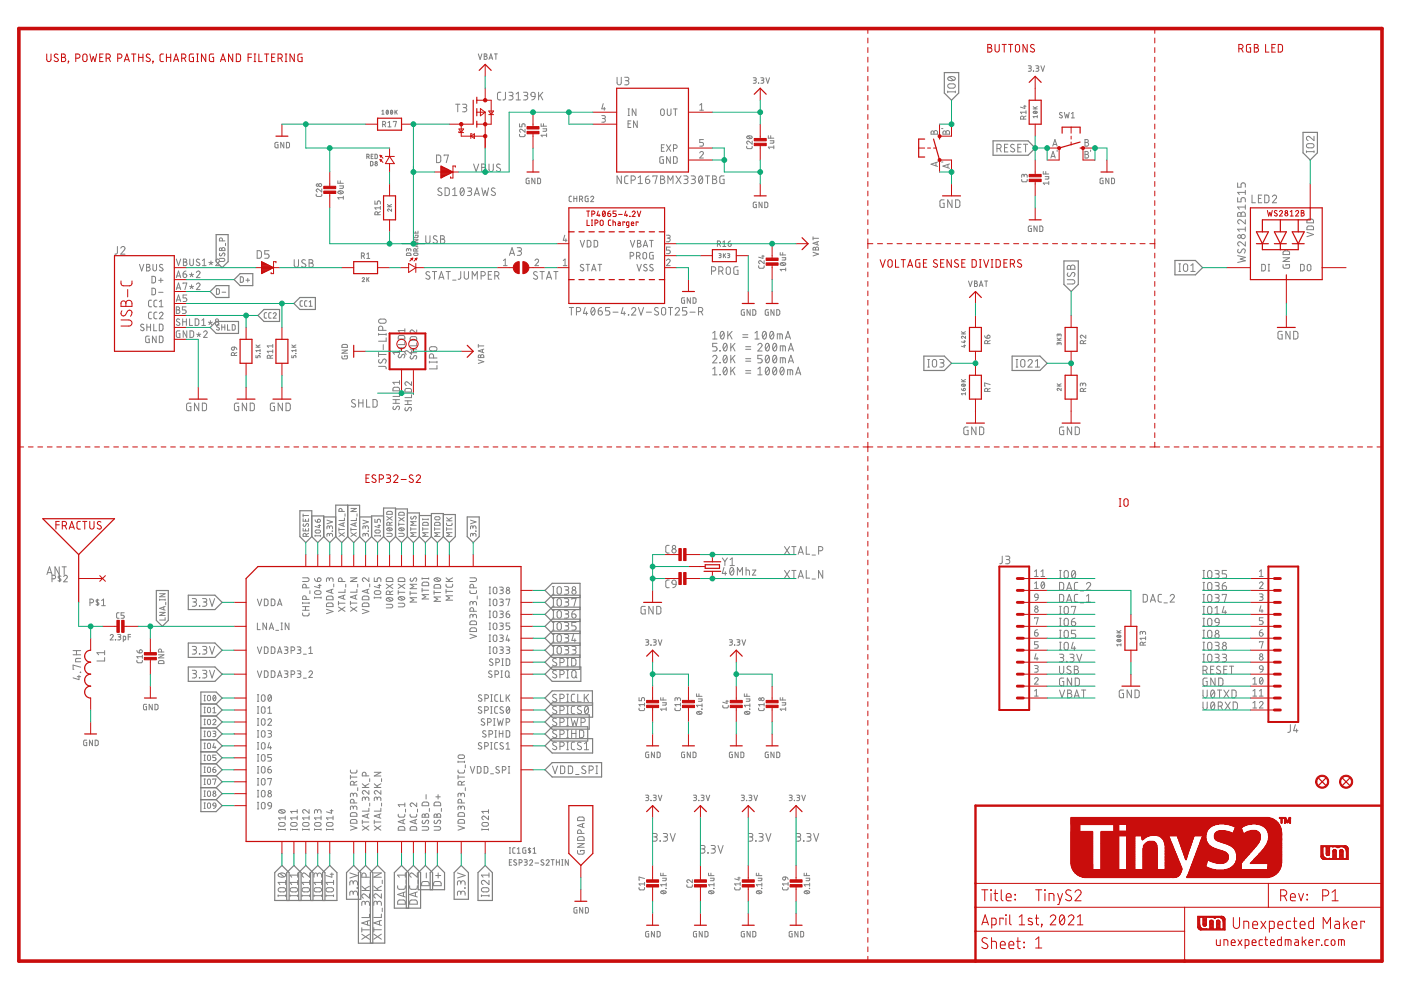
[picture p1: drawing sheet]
<svg xmlns="http://www.w3.org/2000/svg" width="297mm" height="210mm" viewBox="0 0 297 210" stroke-linecap="round" stroke-linejoin="round" font-family="sans-serif">
<g fill="none" stroke="#808080" stroke-width=".21">
<path d="M101.4 11.4l.4 1.2 .4-1.2M102.7 11.4l.5 .1v.3l-.2 .1 .3 .3-.2 .4h-.4zM102.7 11.9h.3M103.7 12.6l.4-1.2 .4 1.2M103.8 12.3h.6M104.8 11.4h.7M105.1 11.4v1.2M106.2 19.6h-.5l-.2 .3 .1 1.2 .6 .1M107.2 19.6l-.1 1.4-.5 .2M107.9 19.6h.5a.36 .36 0 0 1 .4 .3 .36 .36 0 0 1-.4 .4h-.3M109.4 19.9l.5-.3v1.6M111 19.6h.5a.36 .36 0 0 1 .4 .3 .36 .36 0 0 1-.4 .4h-.3"/>
<path d="M112.7 19.7l.3-.1 .3 .1 .2 .8-.8-.1-.1-.4zM114.2 19.6v1.6M115.1 19.6l-.9 1M130.8 16.4v1.1a.44 .44 0 0 0 .5 .5 .44 .44 0 0 0 .4-.5v-1.1M132.4 16.4h.6a.36 .36 0 0 1 .3 .3 .36 .36 0 0 1-.3 .4h-.4M132.9 17.1a.44 .44 0 0 1 .4 .4 .44 .44 0 0 1-.4 .5h-.5M159.7 16.5h.5l.2 .2-.2 .3h-.4M160 17l.3 .3v.2l-.6 .2M160.8 17.7h.1M161.3 16.5h.5l.1 .2v.2l-.5 .1M161.6 17l.3 .1v.3l-.1 .2-.5 .1M162.4 16.5l.4 1.2 .4-1.2"/>
<path d="M200.9 19.3v.4M200.9 19.5h1.6M201 16.4a1 1 0 0 1 1.5 .3 .95 .95 0 0 1-1.6 0zM201.1 17.9l1-.1a.46 .46 0 0 1 .4 .4 .46 .46 0 0 1-.4 .5l-1-.2-.2-.3zM201.3 16.3l.9 .7M202.5 19.3v.4M218 13.9l.5 .1 .2 .2-.2 .3h-.4M218.3 14.5l.4 .2-.1 .3-.6 .1M219.1 15.1h.1M219.6 13.9h.4l.3 .3-.2 .3h-.4M219.9 14.5l.4 .2-.1 .3-.6 .1M220.7 13.9l.4 1.2 .4-1.2"/>
<path d="M58.9 30.2l-.6 .1v.8l.2 .2h.4v-.6h-.1M60.2 30.2v1.1l-.7-1.1v1.1M60.7 30.2h.5l.2 .2v.6l-.2 .3h-.5zM71.6 38.3v.6h1.2M72 39.4h.8l-.1 .5h-.7M72.1 38.3v.6M77.8 33.2l.4-.1-.1-.4h-.3v.9M78.1 33.2l.2 .4M78.5 34.2l.6 .2v.5l-.2 .2-.4 .1zM78.7 33.1h.3M79.1 32.7h-.4v.9h.4M79.5 32.7l.5 .2v.5l-.1 .2h-.4z"/>
<path d="M81 23.6l.2-.2v.8M81 24.2h.4M81.1 26.4l.6-.1v-.4l-.6-.2v1.2M81.5 26.4l.3 .5M82 23.4a.41 .41 0 0 1 .3 .4 .41 .41 0 0 1-.3 .4l-.1-.4zM82.3 26l.3-.3v1.2M82.3 26.9h.6M82.3 23.6l-.4 .4M82.9 23.4a.4 .4 0 0 1 .4 .4 .4 .4 0 0 1-.4 .4l-.1-.4zM83.2 23.6l-.4 .4M83.4 25.9v-.2h.7l-.4 1.2M83.7 23.4v.8"/>
<path d="M83.9 23.7l.3 .5M84.2 23.4l-.5 .5M92.6 32.9h.6l.2 .2v1.1l-.2 .3h-.6zM93.6 40l-.2-.1a.38 .38 0 0 0-.5 .1 .38 .38 0 0 0 .1 .5l.5 .3a.41 .41 0 0 1 .1 .6 .41 .41 0 0 1-.6 0l-.2-.2M94.2 33v-.1h.9l-.5 1.6M94.4 39.8l.6 .1 .2 .2 .1 .9-.3 .4-.6 .1zM96.6 22.1h.9M97 22.1v1.6M97.7 39.9h.2a.8 .8 0 0 1 .6 .5 .8 .8 0 0 1-.2 .8l-.3 .3a1.04 1.04 0 0 1-.3-1.6zM98.1 22.1h.5a.36 .36 0 0 1 .4 .4 .36 .36 0 0 1-.4 .3h-.4M98.5 22.8a.44 .44 0 0 1 .5 .5 .44 .44 0 0 1-.5 .4h-.4M99.1 39.8h.5a.36 .36 0 0 1 .4 .4 .36 .36 0 0 1-.4 .4h-.3"/>
<path d="M100.4 34.8l.5 1.6 .6-1.6M102.1 34.8h.5a.36 .36 0 0 1 .4 .3 .36 .36 0 0 1-.4 .4 .44 .44 0 0 1 .4 .4 .44 .44 0 0 1-.4 .5h-.5zM102.1 35.5h.5M102.2 39.8l.3 1.7 .4-1.1 .3 1.1 .4-1.7M103.7 34.8v1.1a.46 .46 0 0 0 .4 .5 .46 .46 0 0 0 .5-.5v-1.1M104.9 40l-.1-.1a.37 .37 0 0 0-.5 .1 .37 .37 0 0 0 .1 .5l.5 .3a.37 .37 0 0 1 .1 .5 .37 .37 0 0 1-.5 .1l-.4-.2M106 34.9a.41 .41 0 0 0-.5-.1 .41 .41 0 0 0-.1 .6l.6 .3a.44 .44 0 0 1-.1 .7 .44 .44 0 0 1-.7-.2M108.3 20.3a.46 .46 0 0 1 .5 .4 .46 .46 0 0 1-.5 .5h-.4M109.4 21.2h.9M110.2 28.5v.4l.2 .1 .8-.1 .1-.4M110.2 26.2v.7h.5v-.4a.34 .34 0 0 1 .3-.3 .34 .34 0 0 1 .3 .3v.4M111.3 27.4v.6l-.6-.5a.32 .32 0 0 0-.5 .1 .32 .32 0 0 0 .2 .4"/>
<path d="M111.4 20.3a.46 .46 0 0 1 .5 .4 .46 .46 0 0 1-.5 .5h-.4M112.2 37.8l-.6 .1v1h.6v-.6h-.2M113.4 37.8v1.1l-.6-1.1v1.1M113.5 20.5l-.2 .4-.6 .3M114 37.8h.4l.2 .2v.8l-.2 .1h-.4zM114.6 20.2l.5 1M114.7 26.2v.6h1.2M115.1 27.3h.8l-.1 .5h-.7M115.2 26.2v.6M115.9 28.7h-1.2l.3 .3M115.9 28.3v.7M127.6 24.5l.6 .1 .2 .2-.2 .3h-.5"/>
<path d="M127.9 22l-.3 1.1h.8M128 25.1a.39 .39 0 0 1 .4 .4 .39 .39 0 0 1-.4 .4h-.4M128.1 22.8v.6M131.7 37.3v1.6l-.9-1.6v1.6M133.2 37.3l-.7 .1-.1 .3 .1 1 .2 .2h.5M133.2 23.1h.3M133.2 26.2h.4M133.2 24.5h.3M133.3 23.1v1.4M133.8 25.6h-.6v1.4h.6M133.8 38.2h.5a.46 .46 0 0 0 .4-.4 .46 .46 0 0 0-.4-.5h-.5v1.6M134.8 23.1v1.4l-.8-1.4v1.4"/>
<path d="M135.1 25.6v1.4l-.8-1.4v1.4M135.3 38.9h.9M135.3 37.7l.5-.4v1.6M136.9 38h.5a.45 .45 0 0 1 .4 .5 .45 .45 0 0 1-.5 .4 .45 .45 0 0 1-.4-.4zM137.6 37.3l-.6 .3-.1 .4M138.4 37.5v-.2h.9l-.4 1.6M140.1 37.3h.4a.36 .36 0 0 1 .4 .4 .36 .36 0 0 1-.4 .3 .46 .46 0 0 1 .5 .5 .46 .46 0 0 1-.5 .4h-.4zM140.1 38h.4M140.2 23.2h.5l.1 .9a.39 .39 0 0 1-.3 .4 .39 .39 0 0 1-.4-.4zM140.2 31.3h.5M140.7 33.2l-.6 .1-.2 .1v.9l.2 .3h.6v-.8h-.3M140.8 30.7h-.6v1.4h.6"/>
<path d="M141.3 30.7l.9 1.4M141.5 23.1v1a.39 .39 0 0 0 .4 .4 .39 .39 0 0 0 .4-.4v-1M141.6 38.9v-1.6l.6 .9 .5-.9v1.6M142.1 33.2v1.4l-.8-1.4v1.4M142.2 30.7l-.9 1.4M142.8 33.2l.5 .1 .3 .2v.9l-.3 .2h-.5zM142.8 31.5h.4a.39 .39 0 0 0 .4-.4 .39 .39 0 0 0-.4-.4h-.4v1.4M142.8 23.1h.8M143.2 23.1v1.4M143.3 37.3l1.1 1.6M144.4 37.3l-1.1 1.6M145 37.3h.5a.36 .36 0 0 1 .4 .4 .36 .36 0 0 1-.4 .3h-.3"/>
<path d="M145.4 38a.46 .46 0 0 1 .5 .5 .46 .46 0 0 1-.5 .4h-.4M146.5 37.3h.6a.36 .36 0 0 1 .3 .4 .36 .36 0 0 1-.3 .3h-.4M147 38a.46 .46 0 0 1 .4 .5 .46 .46 0 0 1-.4 .4h-.5M148.3 37.4l.2-.1a.97 .97 0 0 1 0 1.6 1.02 1.02 0 0 1-.2-1.5zM148.4 32.4a.38 .38 0 0 1 .5-.3 .38 .38 0 0 1 .1 .6l-.6 .8h.7M148.4 22.3l.4-.3v1.4M148.4 23.4h.7M148.9 37.7l-.7 .9M149.1 29.6h-.7v.6h.4a.4 .4 0 0 1 .3 .4 .4 .4 0 0 1-.3 .4h-.4M149.6 37.3h.9M150 37.3v1.6M151.1 37.3h.4a.36 .36 0 0 1 .4 .4 .36 .36 0 0 1-.4 .3 .46 .46 0 0 1 .5 .5 .46 .46 0 0 1-.5 .4h-.4z"/>
<path d="M151.1 38h.4M153.5 37.3h-.5l-.3 .2-.1 1.1 .2 .3h.7v-.9h-.3M158.3 31v.4l.3 .1h.8l.1-.5M158.4 28.9a.64 .64 0 0 1 1 .3 .63 .63 0 0 1-.6 .2 .63 .63 0 0 1-.5-.4zM158.6 28.9l.6 .5M159.5 29.9v.7l-.7-.6a.33 .33 0 0 0-.5 .1 .33 .33 0 0 0 .3 .5M162.9 28.8v.5h1.2M163.3 29.8h.8l-.1 .5-.7 .1M163.4 28.8v.5M164.1 31.2h-1.2l.3 .3M164.1 30.9v.6M197.5 27.8l.3-.1 .2 .3a.38 .38 0 0 1 .4-.3 .38 .38 0 0 1 .4 .3v.4h-1.4z"/>
<path d="M198 28v.4M198.4 34.5v.7M198.8 34.4l-1.4 .4 1.4 .5M199.6 27.3h.3M199.6 34.4h.3M200 27.8l.3-.1 .3 .3a.38 .38 0 0 1 .3-.3 .38 .38 0 0 1 .4 .3v.4h-1.4zM200.6 28v.4M201 34.9v.7M201.3 34.8l-1.4 .4 1.4 .5M211.4 31.5h.4a.46 .46 0 0 0 .5-.5 .46 .46 0 0 0-.5-.4h-.4v1.6M211.9 31.5l.4 .7M213 31.3h.5"/>
<path d="M213.7 30.6h-.7v1.6h.7M215 30.7l-.2-.1a.37 .37 0 0 0-.5 .2 .37 .37 0 0 0 .2 .5l.4 .2a.37 .37 0 0 1 .2 .5 .37 .37 0 0 1-.5 .2l-.4-.2M215.8 31.3h.5M216.5 30.6h-.7v1.6h.7M216.6 38v.4l.3 .1h.7l.2-.5M217 30.6h.9M217 25.3l-.1-.6h-.4l-.1 .6h1.1M217 22.5h.5M217.1 37.3l.2-.3h.2l.2 .1 .1 .5M217.1 37.5l-.1-.5h-.2l-.2 .1v.5M217.3 22.3v.7l-.9-.3M217.4 30.6v1.6"/>
<path d="M217.5 24.6l-.5 .3M217.5 23.8h-1.1l.2 .3M217.5 23.5v.6M219.1 23.1h.8M219.1 22.6l.5 .5M219.1 23.7a.45 .45 0 0 1 .5-.1 .45 .45 0 0 1 .3 .3 .44 .44 0 0 1-.5 .2 .44 .44 0 0 1-.3-.4zM219.2 23.6l.5 .4M219.9 24.7h-.8l.1 .3M219.9 24.5v.5M219.9 22.6l-.5 .3M221.2 36.4v.5h1.2M221.6 37.4h.8l-.1 .6h-.7"/>
<path d="M221.7 36.4v.5M222.4 38.8h-1.2l.3 .3M222.4 38.5v.6M222.8 33.5l.5-1.4 .4 1.4M222.9 33.2h.7M223.2 31l.5-1.4 .4 1.4M223.3 30.6h.7M224.1 31.8v.3M225.2 23.9h-.4l-.2 .2 .5 .4a.32 .32 0 0 1 0 .5 .32 .32 0 0 1-.5-.2M225.7 23.8l.2 1.2 .3-.8 .2 .8 .3-1.2M227.2 24.1l.3-.3v1.2M227.2 25h.6"/>
<path d="M230 29.6l.7 .1v.3l-.3 .2a.39 .39 0 0 1 .4 .4 .39 .39 0 0 1-.4 .4h-.4zM230 32.1l.7 .1v.3l-.3 .2a.38 .38 0 0 1 .4 .4 .38 .38 0 0 1-.4 .4h-.4zM230 30.2h.4M230 32.7h.4M231.2 31.8v.3M233.9 37.8l-.6 .1v1h.6v-.6h-.2M235.1 37.8v1.1l-.7-1.1v1.1M235.7 37.8h.4l.2 .2v.8l-.2 .1h-.4zM262.4 38.8v.9h.7v-.6a.46 .46 0 0 1 .5-.3 .46 .46 0 0 1 .4 .3v.6M277 32.2h1.6M277 32v.3M277.1 30.6l1.1-.1a.44 .44 0 0 1 .4 .4 .44 .44 0 0 1-.4 .4l-1.1-.1-.1-.3z"/>
<path d="M278.6 28.9v.9l-.9-.8a.44 .44 0 0 0-.7 .2 .44 .44 0 0 0 .3 .6M278.6 32v.3M24.9 52.3v1.4l-.5 .2M25.6 52.6a.44 .44 0 0 1 .6-.3 .44 .44 0 0 1 .2 .7l-.8 .9h.9M29.6 56l.4 1.4 .5-1.4M31.1 56l.6 .2 .1 .2-.3 .3a.39 .39 0 0 1 .4 .4 .39 .39 0 0 1-.4 .3h-.4zM31.1 56.7h.4M32.2 58.6h.5l.3 .2v.9l-.3 .2-.5 .1zM32.4 56v1.1a.38 .38 0 0 0 .4 .3 .38 .38 0 0 0 .4-.3v-1.1M33.6 59.4h1M34.1 59v.9M34.5 56.2a.35 .35 0 0 0-.5-.1 .35 .35 0 0 0 0 .5l.4 .3a.39 .39 0 0 1 0 .6 .39 .39 0 0 1-.6-.2"/>
<path d="M37.4 54.9l.4 1.4 .5-1.4M37.4 58.9l.4-1.4 .5 1.4M37.5 58.5h.7M38.8 58.1h.5a.39 .39 0 0 1 .3 .4 .39 .39 0 0 1-.4 .4 .39 .39 0 0 1-.4-.4zM38.9 54.9l.6 .2 .1 .2-.3 .3a.38 .38 0 0 1 .4 .3 .38 .38 0 0 1-.4 .4h-.4zM38.9 55.6h.4M39.4 57.5l-.3 .1-.3 .5M40.2 58.2l.4 .1M40.2 54.9v1a.38 .38 0 0 0 .4 .4 .38 .38 0 0 0 .4-.4v-1M40.6 57.8v.5M40.6 58.3l.3 .4M40.6 58.3l-.3 .4"/>
<path d="M41 58.2l-.4 .1M41.6 57.8a.38 .38 0 0 1 .6-.3 .38 .38 0 0 1 .1 .6l-.7 .8h.8M42.3 55.1a.35 .35 0 0 0-.5-.1 .35 .35 0 0 0 0 .5l.4 .3a.32 .32 0 0 1 .1 .4 .32 .32 0 0 1-.4 .1l-.3-.2M42.9 56.3h.8M42.9 55.2l.4-.3v1.4M44.3 55.6l.4 .2M44.7 55.3v.5M44.7 55.8l.3 .3M44.7 55.8l-.3 .3M45.1 55.6l-.4 .2M45.7 55.2a.38 .38 0 0 1 .6-.2 .38 .38 0 0 1 .1 .6l-.7 .7h.8M46.5 54.8h.8l.4 .2-.2 .4h-1"/>
<path d="M46.6 53.7l-.1 .4 .3 .2 .4-.5a.32 .32 0 0 1 .5 0 .32 .32 0 0 1-.2 .5M46.6 52.6h.3l.1 .2 .2-.2 .2-.1 .2 .2 .1 .4h-1.2zM47 52.8v.3M47.2 51.1l-.1-.5-.2-.2-.3 .1-.1 .6h1.2M47.8 51.6v.5M50.9 58.7h.5l.2 .2v.8l-.2 .1-.5 .1zM52.1 59.4h.8M52.5 59v.8M54.5 53.1l.6 .1 .3 .2v.9l-.3 .4-.6 .1zM57 53.1h-.9v.8h.6a.45 .45 0 0 1 .4 .4 .45 .45 0 0 1-.4 .5h-.6M62.4 55.1v1.1a.46 .46 0 0 0 .4 .5 .46 .46 0 0 0 .5-.5v-1.1M64.7 55.2a.41 .41 0 0 0-.5-.1 .41 .41 0 0 0-.1 .5l.6 .4a.38 .38 0 0 1 .1 .5 .38 .38 0 0 1-.5 .1l-.4-.1"/>
<path d="M65.5 55.1h.5a.36 .36 0 0 1 .3 .3 .36 .36 0 0 1-.3 .4 .44 .44 0 0 1 .4 .4 .44 .44 0 0 1-.4 .5h-.5zM65.5 55.8h.5M67 41.1l.1 .4 .2 .2 .8-.1 .1-.5M68.2 40v.7l-.6-.5a.32 .32 0 0 0-.5 .1 .32 .32 0 0 0 .2 .4M71.7 40.6a.63 .63 0 0 1 1.1 .3 .63 .63 0 0 1-.7 .2 .63 .63 0 0 1-.5-.4zM71.9 40.5l.6 .5M72.8 41.9h-1.2l.3 .3M72.8 41.6v.6M76.6 54.3h.5l.2-.3-.1-.3-.6-.1v1.2M76.8 59a.23 .23 0 0 1 .3-.1 .23 .23 0 0 1 .1 .3l-.4 .5h.5M77 54.3l.3 .5M77.8 58.8v.9"/>
<path d="M77.8 53.9l.3-.3v1.2M77.8 54.8h.6M78 59.2l.2 .5M78.2 58.8l-.4 .6M79.5 42.6v.7h.5v-.4a.34 .34 0 0 1 .3-.3 .34 .34 0 0 1 .3 .3v.4M80.1 45.5v-.4l-.2-.2-.3 .1-.1 .5h1.1M80.6 44.1h-1.1l.2 .3M80.6 44.9l-.5 .2M80.6 43.8v.6M82.1 43.8h.9M82.1 43.3l.6 .5M83 44.3v.5l-.5-.4a.23 .23 0 0 0-.3 .1 .23 .23 0 0 0 .2 .3"/>
<path d="M83 43.3l-.5 .3M86.3 53.7h.7l.1 .5h-.9zM86.6 53l.3-.3 .2 .5M86.6 53.1v-.3l-.3-.1-.1 .5M87.7 49.9l.1 .5 .8-.1v-.4h-.5v.1M87.7 49v.4h.9v-.4M87.7 50.8h.9l-.9 .6h.9M87.8 53.7h.7l.1 .3-.1 .1h-.7l-.1-.1zM88.1 49.1v.3M88.2 53.2l-.1-.4-.4 .1v.3h.9M88.4 51.8v.5M88.6 52.7l-.4 .2"/>
<path d="M88.6 51.8l-.9 .2 .9 .4M90.3 50v1.1a.44 .44 0 0 0 .4 .5 .44 .44 0 0 0 .5-.5v-1.1M91.1 57.7l-.2-.1a.38 .38 0 0 0-.5 .1 .38 .38 0 0 0 .1 .6l.5 .2a.44 .44 0 0 1-.1 .7 .44 .44 0 0 1-.6-.2M91.7 57.6h.9M92.1 57.6v1.6M92.6 50.1l-.1-.1a.38 .38 0 0 0-.6 .1 .38 .38 0 0 0 .2 .6l.5 .2a.41 .41 0 0 1 0 .6 .41 .41 0 0 1-.6 0l-.2-.1M93 59.2l.6-1.6 .5 1.6M93.2 58.8h.8M93.4 50h.5a.36 .36 0 0 1 .3 .3 .36 .36 0 0 1-.3 .4 .46 .46 0 0 1 .4 .4 .46 .46 0 0 1-.4 .5h-.5zM93.4 50.7h.5M94.6 57.6h.9M95 57.6v1.6"/>
<path d="M96 59.4h.7M96 41.5h.9M96 40.2l.4-.4v1.7M97.7 57.6l-.1 1.4-.5 .2M98.3 40.2l-.7 .9M98.4 57.6v1.2a.46 .46 0 0 0 .5 .4 .46 .46 0 0 0 .4-.4v-1.2M99.5 40.6a.46 .46 0 0 1 .5 .4 .46 .46 0 0 1-.5 .5h-.4M100.1 59.2v-1.6l.5 .9 .6-.9v1.6M100.6 41.5l.5-1.7 .5 1.7M100.7 41.1h.8M102 58.5h.4a.46 .46 0 0 0 .5-.5 .46 .46 0 0 0-.5-.4h-.4v1.6M103.5 58.3h.6"/>
<path d="M104.2 57.6h-.7v1.6h.7M104.9 58.5h.4a.46 .46 0 0 0 .5-.5 .46 .46 0 0 0-.5-.4h-.4v1.6M105.4 58.5l.4 .7M106.7 56.3h.8M106.7 55.2l.4-.3v1.4M108 54.1l.6-1.6 .5 1.6M108.2 53.7h.8M109.7 52.5h.5a.36 .36 0 0 1 .4 .4 .36 .36 0 0 1-.4 .3h-.3M110.1 53.2a.46 .46 0 0 1 .5 .5 .46 .46 0 0 1-.5 .4h-.4M113.4 55.2a.38 .38 0 0 1 .6-.2 .38 .38 0 0 1 .1 .6l-.7 .7h.8M113.9 57.7l-.2-.1a.38 .38 0 0 0-.5 .1 .38 .38 0 0 0 .1 .6l.5 .2a.44 .44 0 0 1-.1 .7 .44 .44 0 0 1-.6-.2M114.5 57.6h.9"/>
<path d="M114.9 57.6v1.6M115.9 59.2l.5-1.6 .5 1.6M116 58.8h.8M117.4 57.6h.9M117.9 57.6v1.6M119.4 55.2l.4-.3v1.4M119.4 56.3h.8M119.7 49.9l-.3 1h.8M120 50.6v.7M121.2 41.6h-.4l-.1 .2v.9l.5 .1M121.7 41.6v1.2M121.7 42.1h.6"/>
<path d="M122.3 41.6v1.2M122.9 42.2l.6-.1v-.4l-.6-.1v1.2M123 51l.5 1.4 .4-1.4M123.3 42.2l.2 .6M123.7 56.2l-.5-.1-.2 .3 .6 .5a.33 .33 0 0 1 .1 .4 .33 .33 0 0 1-.4 .1l-.3-.1M124.2 56h.8M124.5 51h.5l.2 .2 .1 .8-.3 .3-.5 .1zM124.6 56v1.4M124.7 41.6l-.6 .1v.8l.1 .2 .5 .1v-.7h-.2M125.2 41.8a.32 .32 0 0 1 .5-.2 .32 .32 0 0 1 .1 .5l-.6 .7h.7M125.4 57.4l.5-1.4 .5 1.4M125.6 57.1h.7"/>
<path d="M126 51h.5l.2 .2v.9l-.2 .2-.5 .1zM126.8 56h.8M127.2 56v1.4M133.6 54.3h.4a.39 .39 0 0 0 .4-.4 .39 .39 0 0 0-.4-.4h-.4v1.4M133.6 51l.5 1.4 .5-1.4M135 54.3h.3a.39 .39 0 0 0 .4-.4 .39 .39 0 0 0-.4-.4h-.3v1.4M135 56l.5 1.4 .5-1.4M135.1 51l.7 .1v.3l-.3 .2a.38 .38 0 0 1 .4 .4 .38 .38 0 0 1-.4 .4h-.4zM135.1 51.6h.4M135.4 54.3l.3 .6M136.4 52.4l.4-1.4 .5 1.4M136.4 53.6l.3-.1 .4 .2v.8a.39 .39 0 0 1-.4 .4 .39 .39 0 0 1-.4-.4z"/>
<path d="M136.5 52h.7M137.1 56.2l-.4-.1-.2 .3 .6 .5a.38 .38 0 0 1-.1 .6 .38 .38 0 0 1-.5-.2M137.7 51h.8M138.1 51v1.4M138.4 56.2l-.4-.1-.2 .3 .5 .5a.38 .38 0 0 1 0 .6 .38 .38 0 0 1-.6-.2M138.5 53.5h-.6l-.1 .2-.1 .9 .2 .3h.6v-.8h-.2M141.3 49.9h.6l.2 .2-.2 .4h-.4M141.3 55.2a.38 .38 0 0 1 .6-.2 .38 .38 0 0 1 .1 .6l-.7 .7h.8M141.7 50.5a.39 .39 0 0 1 .4 .4 .39 .39 0 0 1-.4 .4h-.4M142.1 52.4h-.8v.6h.5a.39 .39 0 0 1 .3 .4 .39 .39 0 0 1-.3 .4h-.5M150.9 57.5h.4a.46 .46 0 0 0 .5-.5 .46 .46 0 0 0-.5-.4h-.4v1.6M152.1 51.7l.6-.1v-.4l-.6-.1v1.2"/>
<path d="M152.4 57.5h.5a.46 .46 0 0 0 .4-.5 .46 .46 0 0 0-.4-.4h-.5v1.6M152.4 53.8h.4l.1 .2-.1 .1-.3 .1M152.5 51.7l.3 .6M152.7 54.2l.2 .1v.2l-.5 .1M153 57.5l.3 .7M153.2 51.4l.4-.3v1.2M153.2 52.3h.7M153.4 53.8v.8M153.6 54.1l.3 .5M153.9 53.8l-.5 .5M154.1 56.7l.3-.1 .3 .1 .2 1a.44 .44 0 0 1-.5 .5 .44 .44 0 0 1-.4-.5zM154.2 53.8l.5 .1-.1 .2-.3 .1"/>
<path d="M154.4 51.6h.4a.32 .32 0 0 1 .2 .4 .32 .32 0 0 1-.3 .2 .32 .32 0 0 1-.3-.3zM154.5 54.2l.2 .1v.2l-.5 .1M154.9 51.1l-.4 .1-.1 .4M156.5 56.6h-.6l-.3 .2v1l.2 .4h.7v-.9h-.3M160.4 42.9l-.7 .1v.8l.2 .2h.5v-.6h-.2M160.8 56.3l.1 .4 .2 .2h.7l.2-.6M161.5 54.3h.5M161.6 42.9v1.1l-.7-1.1v1.1M161.8 54.1v.7l-1-.3M162 55.3v.6l-.6-.5a.32 .32 0 0 0-.6 .1 .32 .32 0 0 0 .3 .4M162.1 42.9h.5l.2 .2v.7l-.2 .2h-.5zM165.4 53.6v.5h1.2"/>
<path d="M165.4 55.9a.66 .66 0 0 1 1.2 .2 .66 .66 0 0 1-1.2-.2zM165.7 55.7l.6 .5M165.8 54.6h.8l-.1 .5h-.7M165.9 53.6v.5M166.6 57.1h-1.2l.3 .3M166.6 56.8v.6M172.4 53.5l1.1 .4-1.1 .4M172.4 50.2v.7M172.4 50.5h1.1M172.5 52.5h.3l.1 .2 .1-.3h.3l.2 .1v.5h-1.1zM172.9 52.7v.3M173.2 51.3v.6"/>
<path d="M173.5 51.2l-1.1 .4 1.1 .4M200.2 42.4h-.7l-.2 .2v1l.2 .4h.7v-.9h-.3M201.8 42.4v1.6l-.9-1.6v1.6M202.6 42.4h.6l.3 .3v.8l-.3 .5h-.6zM205.3 59.6l.4 1.1 .4-1.1M206.6 59.6h.4l.2 .2-.3 .3 .3 .2-.1 .4h-.5zM208.7 59.6h.7M209.1 59.6v1.1M218.7 47.9l-.6 .1-.1 .8 .2 .3h.5v-.6h-.2M219.9 47.9v1.2l-.7-1.2v1.2M220.5 47.9h.4l.2 .3v.6l-.2 .3h-.4zM226.3 59.3h1.2a.46 .46 0 0 1 .4 .5 .46 .46 0 0 1-.4 .4h-1.2"/>
<path d="M226.4 56.4l.4-.1 .2 .3a.46 .46 0 0 1 .4-.4 .46 .46 0 0 1 .5 .4v.5h-1.6zM226.4 57.8l-.1 .2a.38 .38 0 0 0 .1 .6 .38 .38 0 0 0 .5-.2l.3-.5a.44 .44 0 0 1 .7 .1 .44 .44 0 0 1-.2 .7M227 56.6v.5M249.9 57.6h.4M249.9 55.9h.4M250.1 55.9v1.7M251.1 56.1l.3-.2 .3 .2 .1 1a.46 .46 0 0 1-.4 .5 .46 .46 0 0 1-.5-.5zM252.5 57.6h.9M252.5 56.3l.4-.4v1.7M262.4 41.9v.9h.7v-.5a.46 .46 0 0 1 .5-.4 .46 .46 0 0 1 .4 .4v.5M262.4 54.2l1.6 .4-1 .3 1 .4-1.6 .3M262.5 45.1h.4l.2 .3a.46 .46 0 0 1 .5-.5 .46 .46 0 0 1 .4 .5v.4h-1.6z"/>
<path d="M262.5 52.9l-.1 .1a.38 .38 0 0 0 .2 .6 .38 .38 0 0 0 .5-.2l.3-.5a.41 .41 0 0 1 .6 0 .41 .41 0 0 1-.1 .6l-.1 .2M263.1 45.4v.4M264 51.3v.9l-.9-.8a.44 .44 0 0 0-.7 .1 .44 .44 0 0 0 .4 .7M264 46.6v.9l-.9-.8a.44 .44 0 0 0-.7 .2 .44 .44 0 0 0 .4 .6M264 40.3v.9M264 43.5v.9M264 48.1v.9M264 48.6h-1.6l.4 .4M264 43.9h-1.6l.4 .5M264 40.8h-1.6l.4 .4M265.5 41.4v1.6h.7M266.8 42.1h.5"/>
<path d="M267.5 56l.6 .1 .2 .2v.9l-.2 .2h-.6zM267.5 41.4h-.7v1.6h.7M268.1 41.4h.7l.2 .2v.9l-.2 .4-.7 .1zM268.9 56h.3M268.9 57.4h.3M269 56v1.4M269.8 41.7a.44 .44 0 0 1 .6-.3 .44 .44 0 0 1 .1 .7l-.7 .9h.9M272 56.1l.1 .6 .1 .2h.9l.3-.2v-.6h-.8v.2M272 54.7h1.4l-1.4 .7h1.4M272.1 53.3l1.1-.1 .2 .2v.6h-1.4zM275.7 56l.6 .1 .2 .2v.9l-.2 .2h-.6zM277.1 49.3l1.4 .4-1.4 .5"/>
<path d="M277.2 48l1.1-.1 .2 .3v.5h-1.4zM277.2 46.6l1.1-.1 .2 .2v.5h-1.4zM277.3 56.2h.5l.1 .9a.39 .39 0 0 1-.4 .3 .39 .39 0 0 1-.3-.3zM30.5 68.8l-.5-.1-.2 .3 .1 .2 .5 .3a.35 .35 0 0 1 0 .6 .35 .35 0 0 1-.5-.1l-.1-.1M31.1 68.7v1.4M31.1 69.3h.8M31.6 71.3h-.5l-.2 .2v.8l.2 .3h.5v-.7h-.2M31.9 68.7v1.4M32.1 63.6l-.4 .1-.2 .3v.9l.2 .1h.4M32.1 66.2h-.4l-.2 .3v.9l.2 .2h.4M32.2 61.1l.5 .1 .3 .2v.9l-.3 .2h-.5zM32.6 68.7v1.4h.6"/>
<path d="M33.1 71.3v1.3l-.8-1.3v1.3M33.3 63.6l-.5 .1-.2 .3 .1 .9 .1 .1h.5M33.3 66.2h-.5l-.2 .3 .1 .9 .1 .2h.5M33.6 62h1M33.8 71.3h.5l.2 .2 .1 .8-.3 .3h-.5zM33.8 66.5a.38 .38 0 0 1 .5-.3 .38 .38 0 0 1 .1 .6l-.6 .8h.8M33.8 68.7h.5l.2 .3 .1 .7-.3 .4h-.5zM33.8 65h.8M33.8 64l.4-.4v1.4M37.4 65.1l.6 .1v.4l-.2 .1a.38 .38 0 0 1 .3 .4 .38 .38 0 0 1-.3 .4h-.4zM37.4 63.9l.4-1.4 .5 1.4M37.4 61.4l.4-1.4 .5 1.4"/>
<path d="M37.4 65.7h.4M37.5 63.6h.7M37.5 61h.7M38.1 67.7l-.5-.1-.2 .3 .6 .5a.38 .38 0 0 1 0 .6 .38 .38 0 0 1-.6-.2M38.1 70.1l-.5 .1-.2 .1v.9l.2 .3h.5v-.7h-.2M38.7 67.6v1.4M38.7 68.2h.8M38.8 60.2v-.2h.8l-.4 1.4M39.5 65.1h-.8v.6h.4a.39 .39 0 0 1 .4 .4 .39 .39 0 0 1-.4 .4h-.4M39.5 67.6v1.4M39.6 62.5h-.8v.7h.5a.39 .39 0 0 1 .3 .3 .39 .39 0 0 1-.3 .4h-.5M39.6 70.1v1.4l-.8-1.4v1.4"/>
<path d="M40.2 60.7l.4 .2M40.2 67.6v1.4h.6M40.3 70.1l.5 .1 .2 .2v.9l-.2 .2h-.5zM40.6 60.9l-.3 .3M40.6 60.4v.5M40.6 60.9l.3 .3M41 60.7l-.4 .2M41.4 67.6h.5l.2 .2 .1 .8-.3 .4h-.5zM41.6 60.3a.38 .38 0 0 1 .6-.3 .38 .38 0 0 1 .1 .6l-.7 .8h.8M41.7 70.8l.4 .2M42.1 70.5v.5M42.1 71l.3 .4"/>
<path d="M42.1 71l-.2 .4M42.6 70.8l-.5 .2M42.8 69h.8M42.8 67.9l.4-.3v1.4M43.2 70.4a.38 .38 0 0 1 .5-.2 .38 .38 0 0 1 .1 .6l-.6 .7h.7M44.2 68.3l.4 .2M44.6 68v.5M44.6 68.5l.3 .3M44.6 68.5l-.3 .3M45 68.3l-.4 .2M45.9 61.2l.4 .1 .2 .1v.7l-.2 .3h-.4zM46.5 68.9h-.4l-.2 .2 .6 .5a.33 .33 0 0 1-.2 .4 .33 .33 0 0 1-.4-.2"/>
<path d="M47 68.8v1.2M47 69.4h.7M47.1 62h.8M47.7 68.8v1.2M48.2 68.8v1.2h.6M49.1 73.7l.6-.1v.4a.32 .32 0 0 1-.5 .2 .32 .32 0 0 1-.1-.5zM49.2 68.8l.5 .1 .1 .1v.8l-.1 .2h-.5zM49.7 75.4l-.1-.6h-.4l-.2 .6h1.2M49.7 73.6l.4 .2 .1 .3M50.2 74.7l-.5 .3M54.3 75.4v.4h.4v-.3l.1-.1 .3 .1v.3M54.3 73.6h.8"/>
<path d="M54.3 73.1l.5 .5M55.1 75h.1M55.1 74.3h-.8l.2 .3M55.1 74.1v.5M55.1 73.1l-.5 .3M56.5 66.3h-.3l-.2 .3 .1 .8 .4 .1M57.3 75.9v-.4l-.3-.2-.2 .1-.1 .5h1.1M57.5 66.3h-.4l-.1 .3v.8l.5 .1M57.8 73.3h-1.1l.2 .4M57.8 75.3l-.5 .3M57.8 74.5h-1.1l.2 .3M57.8 73v.7"/>
<path d="M57.8 74.2v.6M57.9 66.6a.32 .32 0 0 1 .5-.3 .32 .32 0 0 1 .1 .5l-.6 .7h.7M61.9 75.4v.4h.4l.1-.4 .3 .1v.3M61.9 73.6h.8M61.9 73.1l.5 .5M62.7 75h.1M62.7 74.3h-.8l.2 .3M62.7 74.1v.5M62.7 73.1l-.5 .3M64.1 63.8h-.3l-.2 .2v.8l.5 .1M65.1 63.8h-.4l-.1 .2v.9h.5M65.5 64.9h.7"/>
<path d="M65.5 64l.3-.2v1.1M72.5 75.5l.1 .6 1-.1 .1-.5h-.7v.1M72.5 74.2h1.2l-1.2 .7h1.2M72.6 73.1l.9-.1 .1 .2 .1 .5h-1.2zM80.3 77.7h1.4l.2 .5M80.3 75.2h1.6M80.3 70.7v.4M80.3 74.7v.9M80.3 70.9h1.6M80.4 76.2a.41 .41 0 0 0-.1 .6 .41 .41 0 0 0 .6 .1l.3-.6a.38 .38 0 0 1 .5-.1 .38 .38 0 0 1 .2 .5l-.2 .3M80.4 67.8l1-.2a.44 .44 0 0 1 .5 .5 .44 .44 0 0 1-.5 .4l-1-.1-.1-.3zM81.2 70v-.4a.44 .44 0 0 0-.5-.5 .44 .44 0 0 0-.4 .5v.4h1.6"/>
<path d="M81.3 73.1v1M81.9 71.6v.7h-1.6M81.9 70.7v.4M84.4 74.5h1.4M84.4 73.8h1.4M84.5 75.2a.35 .35 0 0 0 0 .5 .35 .35 0 0 0 .5 0l.2-.4a.35 .35 0 0 1 .6-.1 .35 .35 0 0 1-.1 .6l-.1 .1M84.5 71.2l1.1-.1 .2 .3v.5h-1.4zM84.7 74.7h-1.4l.3 .4M84.7 74.4v.7M85 73.8v.7M85.8 72.5v.6h-1.4M85.8 69.7v.8"/>
<path d="M85.8 70.1h-1.4l.3 .4M87 74h1.3M87 74.8h1.3M87.1 75.5a.34 .34 0 0 0-.1 .5 .34 .34 0 0 0 .5-.1l.3-.4a.35 .35 0 0 1 .5 0 .35 .35 0 0 1 0 .5l-.1 .2M87.1 71.5l1-.1 .2 .2v.5h-1.3zM87.2 74.4v.7l-.7-.6a.38 .38 0 0 0-.6 .1 .38 .38 0 0 0 .2 .5M87.6 74v.8M88.3 70v.7l-.7-.6a.38 .38 0 0 0-.6 .1 .38 .38 0 0 0 .3 .5M88.3 72.7v.6h-1.3M91 76.8h1.6M91 76.6v.4M91.2 73.7l1-.2a.46 .46 0 0 1 .4 .5 .46 .46 0 0 1-.4 .4l-1-.1-.2-.3z"/>
<path d="M91.9 75.9v-.4a.44 .44 0 0 0-.4-.5 .44 .44 0 0 0-.5 .5v.4h1.6M92.6 77.5v.7h-1.6M92.6 76.6v.4M101.4 73.3h1.2M101.4 76.3l1.2 .4-1.2 .4M101.4 73v.7M101.5 75.3h.3l.1 .2 .1-.3h.3l.2 .2 .1 .4h-1.2zM101.9 75.5v.3M102.3 74.1v.6M102.6 74l-1.2 .4 1.2 .4M120.7 65.2h.9M121.1 65.2v1.6"/>
<path d="M122.2 66.1h.5a.44 .44 0 0 0 .4-.5 .44 .44 0 0 0-.4-.4h-.5v1.6M124.1 65.2l-.4 1.2h.9M124.3 66.1v.7M125.5 65.3l.2-.1a.93 .93 0 0 1 0 1.6 1.02 1.02 0 0 1-.2-1.5zM126.1 65.6l-.8 .8M126.8 65.9h.6a.45 .45 0 0 1 .3 .5 .45 .45 0 0 1-.4 .4 .45 .45 0 0 1-.5-.4zM127.6 65.2l-.5 .1-.3 .6M129.3 65.2h-.9v.7h.5a.45 .45 0 0 1 .4 .5 .45 .45 0 0 1-.4 .4h-.5M130 66.2h1M132.1 65.2l-.4 1.2h.9M132.4 66.1v.7M133.2 66.7l.1 .1z"/>
<path d="M133.9 65.6a.44 .44 0 0 1 .6-.4 .44 .44 0 0 1 .2 .7l-.8 .9h.9M135.4 65.2l.5 1.6 .6-1.6M137 66.2h1.1M139.6 65.3a.41 .41 0 0 0-.7 0 .41 .41 0 0 0 .1 .6l.5 .2a.44 .44 0 0 1-.1 .7 .44 .44 0 0 1-.7-.2M140.4 65.3l.3-.1 .3 .1 .1 1.1a.44 .44 0 0 1-.4 .4 .44 .44 0 0 1-.4-.4zM141.7 65.2h.9M142.2 65.2v1.6M143.2 65.6a.45 .45 0 0 1 .6-.4 .45 .45 0 0 1 .1 .7l-.7 .9h.9M145.1 63.1l-.6 .2v.8l.2 .2h.4v-.7h-.2M145.6 65.2h-.9v.7h.6a.45 .45 0 0 1 .3 .5 .45 .45 0 0 1-.3 .4h-.6M146.3 66.2h1.1M146.4 63.1v1.2l-.7-1.2v1.2"/>
<path d="M146.9 63.1l.5 .1 .2 .1v.8l-.2 .2h-.5zM148.1 66.1h.4a.44 .44 0 0 0 .5-.5 .44 .44 0 0 0-.5-.4h-.4v1.6M148.7 66.1l.3 .7M151.1 75.7a.44 .44 0 0 1 .6-.4 .44 .44 0 0 1 .2 .8l-.8 .8h.9M151.1 70.6l.5-.3v1.6M151.1 78.2l.5-.3v1.6M151.1 71.9h.9M151.1 79.5h.9M152 72.8h-.9v.7h.6a.46 .46 0 0 1 .3 .5 .46 .46 0 0 1-.3 .4h-.6M152.6 74.3l.1 .1zM152.6 76.9h.1zM152.6 79.4l.1 .1z"/>
<path d="M152.9 70.4l.2-.1a.97 .97 0 0 1 0 1.6 1.04 1.04 0 0 1-.2-1.5zM153.5 70.6l-.7 .9M153.5 72.9l.3-.1a.97 .97 0 0 1 0 1.6 1.03 1.03 0 0 1-.3-1.5zM153.5 75.4l.3-.1a.95 .95 0 0 1 0 1.6 1 1 0 0 1-.3-1.5zM153.5 78l.3-.1a.97 .97 0 0 1 0 1.6 1 1 0 0 1-.3-1.5zM154.1 73.2l-.7 .9M154.1 75.7l-.7 .9M154.1 78.2l-.7 .9M154.3 70.3v1.6M154.7 70.9l.5 1M154.9 72.8v1.6M154.9 75.3v1.6"/>
<path d="M154.9 77.9v1.6M155.2 70.3l-.9 .9M155.3 73.4l.5 1M155.3 76l.5 .9M155.3 78.5l.5 1M155.8 72.8l-.9 1M155.8 75.3l-.9 1M155.8 77.9l-.9 .9M157.5 71.5h1.1M157.5 71h1.1M157.8 65.7l-.6 .1v.8l.1 .2h.5v-.6h-.2M158.1 73.5h1.1"/>
<path d="M158.1 74.1h1.1M158.1 76.6h1.1M158.1 76.1h1.1M158.1 79.1h1.1M158.1 78.6h1.1M159 65.7v1.1l-.6-1.1v1.1M159.6 65.7h.3l.3 .2v.7l-.1 .2h-.5zM160.1 71.9h.9M160.1 70.6l.4-.3v1.6M160.7 73.2a.44 .44 0 0 1 .6-.4 .44 .44 0 0 1 .1 .7l-.7 .9h.9M160.7 79.5h.9M160.7 78.2l.4-.3v1.6"/>
<path d="M161.6 75.3h-.9v.8h.5a.45 .45 0 0 1 .4 .4 .45 .45 0 0 1-.4 .4h-.5M161.8 70.4l.3-.1a.97 .97 0 0 1 0 1.6 1.02 1.02 0 0 1-.3-1.5zM162.4 70.6l-.7 .9M162.5 72.9l.1-.1a.8 .8 0 0 1 .6 .6 .8 .8 0 0 1-.2 .8l-.3 .2a1.06 1.06 0 0 1-.2-1.5zM162.5 75.4l.2-.1a.93 .93 0 0 1 0 1.6 1.02 1.02 0 0 1-.2-1.5zM162.5 78l.2-.1a.95 .95 0 0 1 0 1.6 1.02 1.02 0 0 1-.2-1.5zM162.9 65.7l-.6 .1-.1 .8 .2 .2h.5v-.6h-.2M163 73.2l-.7 .9M163 75.7l-.7 .9M163 78.2l-.7 .9M163.4 70.4l.2-.1a.95 .95 0 0 1 0 1.6 1.04 1.04 0 0 1-.2-1.5zM164 72.9l.3-.1a.97 .97 0 0 1 0 1.6 1.03 1.03 0 0 1-.3-1.5z"/>
<path d="M164 75.4l.3-.1a.95 .95 0 0 1 0 1.6 1 1 0 0 1-.3-1.5zM164 78l.3-.1a.97 .97 0 0 1 0 1.6 1 1 0 0 1-.3-1.5zM164 70.6l-.7 .9M164.1 65.7v1.1l-.7-1.1v1.1M164.6 73.2l-.7 .9M164.6 75.7l-.7 .9M164.6 78.2l-.7 .9M164.7 65.7h.4l.2 .3v.6l-.3 .2h-.3zM164.8 71.9v-1.1l1 .1 .1 1M165.4 70.8v1.1M165.4 74.4v-1.1l1 .1 .1 1M165.4 76.9v-1h1l.1 1"/>
<path d="M165.6 78l.2-.1a.97 .97 0 0 1 0 1.6 1 1 0 0 1-.2-1.5zM166 73.3v1.1M166 75.9v1M166.2 78.2l-.7 .9M166.5 71.9l.6-1.6 .5 1.6M166.6 71.5h.9M167 79.5v-1.1l1 .1 .1 1M167.2 74.4l.5-1.6 .5 1.6M167.2 76.9l.5-1.6 .5 1.6M167.3 74h.8M167.3 76.5h.8M167.5 78.4v1.1"/>
<path d="M168.7 79.5l.5-1.6 .6 1.6M168.8 79.1h.9M196.7 77.8h.4M196.7 76.2h.4M196.9 76.2v1.6M197.8 76.3l.3-.1 .4 .1 .1 1.1a.46 .46 0 0 1-.5 .4 .46 .46 0 0 1-.4-.4zM199.2 76.2h.6a.36 .36 0 0 1 .4 .4 .36 .36 0 0 1-.4 .3h-.4M199.7 76.9a.44 .44 0 0 1 .5 .5 .44 .44 0 0 1-.5 .4h-.5M203.8 70.8h.9M203.8 70.3l.6 .5M204.3 73.3h.4M204.3 72.3h.4"/>
<path d="M204.5 73.1v.5l-.7-.2M204.5 72.2v.5l-.7-.2M204.7 71.3v.5l-.5-.4a.24 .24 0 0 0-.3 0 .24 .24 0 0 0 .1 .4M204.7 70.3l-.5 .3M206.6 60.1h.3M207.6 60.7l.4-1.1 .4 1.1M207.7 60.5h.6M208.8 71.2l.1 .4 .4 .1M209.4 71.1a.33 .33 0 0 1 .5 .1 .33 .33 0 0 1-.3 .5h-.3zM209.4 72.9l-.1-.6h-.4l-.1 .6h1.1M209.9 72.2l-.5 .3M215.4 77.8h.4"/>
<path d="M215.4 76.2h.4M215.6 76.2v1.6M216.5 76.3l.4-.1 .3 .1 .1 1.1a.44 .44 0 0 1-.4 .4 .44 .44 0 0 1-.5-.4zM218 76.6a.45 .45 0 0 1 .6-.4 .45 .45 0 0 1 .1 .7l-.7 .9h.9M219.5 77.8h.9M219.5 76.6l.5-.4v1.6M224.1 72.1h.9M224.1 71.7l.5 .4M224.5 72.9l.1-.2h.3l.1 .4M224.5 73l-.1-.4h-.2l-.1 .5M224.5 71l.1-.2h.3l.1 .5M224.5 71.2l-.1-.4h-.2l-.1 .5"/>
<path d="M225 71.7l-.5 .2M229.7 72.9l-.1-.6h-.4l-.2 .6h1.2M230.2 71.1v.6l-.6-.5a.32 .32 0 0 0-.6 .1 .32 .32 0 0 0 .3 .4M230.2 72.2l-.5 .3M271.8 70.3h-.6l-.2 .2v1l.2 .4h.6v-.9h-.2M273.5 70.3v1.6l-.9-1.6v1.6M274.3 70.3h.6l.2 .2 .1 .9-.3 .4-.6 .1zM40.5 85.5h-.7l-.2 .2v1l.2 .4h.7v-.9h-.3M42.1 85.5v1.6l-.9-1.6v1.6M42.9 85.5h.6l.3 .2v1.1l-.3 .3h-.6zM50.6 85.5h-.7l-.2 .2v1l.2 .4h.7v-.9h-.3M52.3 85.5v1.6l-.9-1.6v1.6"/>
<path d="M53 85.5h.7l.2 .2v1.1l-.2 .3h-.7zM58.2 85.5h-.7l-.2 .2v1l.2 .4h.7v-.9h-.2M59.9 85.5v1.6l-.9-1.6v1.6M60.6 85.5h.7l.2 .2 .1 .9-.3 .5h-.7zM75.3 84.8a.41 .41 0 0 0-.6 0 .41 .41 0 0 0 0 .6l.5 .3a.44 .44 0 0 1 0 .6 .44 .44 0 0 1-.7-.2M76.1 84.7v1.6M76.1 85.4h.9M77 84.7v1.6M77.7 84.7v1.6h.7M79.1 84.7h.6l.2 .3v1l-.2 .3h-.6zM83.3 85.5h1.4M83.3 84.7h1.4"/>
<path d="M83.4 86.2l-.1 .5 .3 .1 .5-.5a.39 .39 0 0 1 .6 0 .39 .39 0 0 1-.2 .6M83.4 82.2l1.1-.1 .2 .2v.6h-1.4zM83.9 84.7v.8M84.7 80.7v.8M84.7 83.4v.7h-1.4M84.7 81.1h-1.4l.3 .4M85.9 85.8h1.3M85.9 85h1.3M86 86.4l-.1 .5 .2 .2 .6-.6a.39 .39 0 0 1 .6 .1 .39 .39 0 0 1-.3 .5M86 82.5l1-.1 .2 .2v.5h-1.3zM86.5 85v.8M87.2 80.9v.8l-.7-.7a.39 .39 0 0 0-.6 .2 .39 .39 0 0 0 .2 .5"/>
<path d="M87.2 83.7v.6h-1.3M203.8 82.4l.4 .4M203.8 80.9h.9M203.8 80.5l.6 .4M203.9 81.6a.47 .47 0 0 1 .8 .2 .45 .45 0 0 1-.5 .1 .45 .45 0 0 1-.3-.3zM204 81.5l.5 .4M204.3 82.4h.3l.1 .3-.5 .1zM204.7 83.2v.5M204.7 83.5h-.9l.2 .2M204.7 80.5l-.5 .3M205.3 90.5h-.6l-.3 .3-.1 1 .3 .3 .7 .1v-1h-.3M206.9 90.5v1.7l-.9-1.7v1.7"/>
<path d="M207.7 90.5l.6 .1 .3 .2v1.1l-.3 .2-.6 .1zM209.4 83l-.1-.6h-.4l-.1 .6h1.1M209.9 81.5l-1.1-.3v.7h.1M209.9 82.3l-.5 .3M224.1 81.9h.9M224.1 81.4l.5 .5M225 82.3v.5l-.5-.4a.24 .24 0 0 0-.4 .1 .24 .24 0 0 0 .2 .3M225 81.4l-.5 .3M225.5 90.5h-.5l-.3 .3-.1 1 .3 .3 .6 .1v-1h-.2M227.2 90.5v1.7l-.9-1.7v1.7M228 90.5l.6 .1 .2 .2v1.1l-.2 .2-.6 .1zM229.6 81.5l.1-.2 .3-.1 .2 .2v.5"/>
<path d="M229.6 81.7l-.1-.4-.3-.1-.1 .1-.1 .6M229.7 83l-.1-.6h-.4l-.2 .6h1.2M230.2 82.3l-.5 .3M64.3 112v.6h1.1v-.6M64.3 109v.6M64.3 110v.5h1.1v-.5M64.3 109.3h1.1M64.4 111.1l-.1 .4 .2 .1 .4-.5a.32 .32 0 0 1 .5 .1 .32 .32 0 0 1-.1 .5M64.8 110.1v.4M64.8 112.2v.4M64.9 113.7l-.1-.5-.3-.1-.2 .2v.4h1.1M65.4 113.1l-.5 .2"/>
<path d="M66.8 110.2l.2 .4 .3 .1M66.8 113.6h1.2M66.8 113.5v.2M66.9 112.5l.9-.1 .1 .4-.1 .2h-.8l-.2-.2zM67.4 110.2a.33 .33 0 0 1 .5 .1 .33 .33 0 0 1-.3 .4h-.3zM67.4 111.4h.6M67.7 111.2v.7l-.9-.3M68 113.5v.2M69.3 110.3l1.2 .4-1.2 .4M69.8 113.4l.2-.2 .3-.1 .2 .2v.4M69.8 113.6v-.4l-.3-.1-.2 .2v.4M69.8 111.8l.3-.3h.3l.1 .6"/>
<path d="M69.8 112v-.4l-.3-.1-.2 .2v.4M70.4 112.6h.1M71.9 112.9l1.1 .8M71.9 112.3h1.1M71.9 112v.6M72.5 108.4l-.1-.5h-.4l-.1 .5h1.1M72.7 110.9v.6M73 109.8v.6h-1.1M73 112.9l-1.1 .8M73 110.8l-1.1 .4 1.1 .4M73.2 108.9v.6M74.4 112.3h1.2"/>
<path d="M74.4 107.8h1.2l-1.2 .7h1.2M74.4 112.9l1.2 .8M74.4 112v.6M75.3 110.9v.6M75.6 109.8v.6h-1.2M75.6 112.9l-1.2 .8M75.6 110.8l-1.2 .4 1.2 .4M75.7 108.9v.6M76.9 110.3l1.2 .4-1.2 .4M77.4 113.4l.2-.2 .3-.1 .2 .2v.4M77.4 113.6v-.4l-.3-.1-.1 .1-.1 .5M77.4 111.8l.3-.3h.3l.1 .6"/>
<path d="M77.4 112v-.4l-.3-.1-.1 .1-.1 .5M78.1 112.6h.1M79.5 110.1v.6h.5v-.4a.34 .34 0 0 1 .3-.2 .34 .34 0 0 1 .3 .2v.4M79.5 113.5v.2M79.5 113.6h1.1M79.5 112.5l1-.1 .1 .4-.1 .2h-.8l-.2-.2zM80.1 111.4h.5M80.4 111.2v.7l-.9-.3M80.6 113.5v.2M82 113.1h.8l.4 .2-.2 .4h-1M82 109.5l1.2 .8M82.1 112.1a.63 .63 0 0 1 1 .2 .65 .65 0 0 1-1.1-.2z"/>
<path d="M82.1 108.5l.9-.1 .1 .2 .1 .5h-1.2zM82.3 112l.6 .5M82.7 111.4l-.2-.6h-.4l-.1 .6h1.2M83.2 110.7l-.5 .3M83.2 109.5l-1.2 .8M84.5 113.1h.9l.3 .2-.2 .4h-1M84.5 111.2h1.2M84.5 110.8v.7M84.5 109.7l1.2 .8M84.6 112.1a.63 .63 0 0 1 1.1 .2 .64 .64 0 0 1-1.1-.2zM84.6 108.7l.9-.1 .2 .2v.4h-1.2zM84.8 112l.6 .5"/>
<path d="M85.7 109.7l-1.2 .8M87.1 112.2h1.1M87.1 111.8v.7M87.2 109.5a.3 .3 0 0 0-.1 .5 .3 .3 0 0 0 .5-.1l.2-.3a.29 .29 0 0 1 .4-.1 .29 .29 0 0 1 0 .5l-.1 .1M88.2 112.9h-1.1l.6 .4-.6 .4h1.1M88.2 110.6h-1.1l.6 .4-.6 .4h1.1M89.6 112.2h1.2M89.6 110.1h1.2M89.6 110v.2M89.6 111.8v.7M89.7 110.8h.9l.2 .1v.5h-1.2zM90.8 112.9h-1.2l.7 .4-.7 .4h1.2"/>
<path d="M90.8 110v.2M92.1 111.8v.7M92.1 112.2h1.2M92.2 109.7l.9-.1 .2 .4-.2 .2h-.6l-.3-.2zM92.2 110.8h.9l.2 .1v.5h-1.2zM93.3 112.9h-1.2l.7 .4-.7 .4h1.2M94.7 110.9v.4l.2 .1h.9v-.5M94.7 112.2h1.1M94.7 111.8v.7M94.7 110.4h1.1M94.7 109.8l.7 .6M95.8 112.9h-1.1l.6 .4-.6 .4h1.1"/>
<path d="M95.8 109.8l-.7 .4M99.8 110.3l1.1 .4-1.1 .4M100.3 113.4l.1-.2 .3-.1 .2 .2v.4M100.3 113.6l-.1-.4-.3-.1-.1 .1v.5M100.3 111.8l.2-.3h.3l.1 .6M100.3 112l-.1-.4-.3-.1-.1 .1v.5M100.9 112.6h.1M141.9 115.6l-.5 .1-.2 .3v1l.2 .2 .5 .1M153.1 118.3l.6 .8M153.7 119.1v.8M154.2 118.3l-.5 .8M154.8 118.7l.4-.4v1.6"/>
<path d="M154.8 119.9h.9M166.3 115.9l1.1 1.6M167.4 115.9l-1.1 1.6M167.9 115.9h.9M168.3 115.9v1.6M169.2 117.5l.6-1.6 .5 1.6M169.4 117.1h.8M170.9 115.9v1.6h.8M172.2 117.7h.7M173.6 116.8h.4a.44 .44 0 0 0 .5-.5 .44 .44 0 0 0-.5-.4h-.4v1.6M212.5 117.9v1.4l-.5 .2M213.2 117.9h.5a.36 .36 0 0 1 .4 .4 .36 .36 0 0 1-.4 .3h-.3"/>
<path d="M213.7 118.6a.44 .44 0 0 1 .4 .5 .44 .44 0 0 1-.4 .4h-.5M9.9 121.8l.6-1.6 .5 1.6M10.1 121.4h.8M11 122.7h.4a.38 .38 0 0 0 .4-.4 .38 .38 0 0 0-.4-.3h-.4v1.4M12.6 120.2v1.6l-.9-1.6v1.6M12.6 122v1.4M12.9 122.2a.31 .31 0 0 0-.4-.1 .31 .31 0 0 0-.1 .4l.5 .4v.2l-.3 .1-.3-.1M13.2 120.2h.9M13.5 122.3a.38 .38 0 0 1 .5-.3 .38 .38 0 0 1 .2 .6l-.7 .8h.8M13.6 120.2v1.6M15.5 138.8h1.6M15.5 137.9h1.6"/>
<path d="M16.2 137.9v.9M17.1 139.6h-.9l-.2 .3v.4h1.1M19.1 127.8h.4a.39 .39 0 0 0 .4-.4 .39 .39 0 0 0-.4-.4h-.4v1.4M20.7 127v1.4M21 127.3a.31 .31 0 0 0-.5-.1 .31 .31 0 0 0 0 .4l.4 .3 .1 .2-.2 .2-.4-.1M21.5 128.4h.8M21.5 127.3l.4-.3v1.4M22.2 139.4v.7h-1.6M22.2 137.9v.9M22.2 138.4h-1.6l.3 .4M23.4 134.8a.32 .32 0 0 1 .4-.3 .32 .32 0 0 1 .1 .5l-.5 .7h.6M24.4 135.6h.1"/>
<path d="M25 134.5h.5l.1 .2-.1 .3h-.4M25.3 129.9l-.5 .1-.1 .2v.7l.6 .2M25.3 135l.3 .3-.1 .3-.5 .1M26.1 135.7l.5-.1v-.7h-.5v1.2M26.3 129.9h-.6v.6h.4a.32 .32 0 0 1 .2 .3 .32 .32 0 0 1-.2 .3h-.4M27.2 135h.5M27.7 134.5h-.5v1.2M29 140l.1 .4 .2 .1h.7l.2-.5M29 137.9l.2 .4 .3 .1M29.6 137.9a.33 .33 0 0 1 .6 .1 .33 .33 0 0 1-.3 .4h-.4zM30.2 138.9v.7M30.2 139.2h-1.2l.3 .4"/>
<path d="M33.6 138.8h1.2l-1.2 .7h1.2M33.8 127.2h1.2M33.8 125.9h1.2l-1.2 .6h1.2M33.8 129.8h1.2l-1.2 .7h1.2M33.8 127v.3M34.2 138.2l-.1-.5h-.4l-.1 .5h1.2M34.7 128.7v.6M35 131v.5h-1.2M35 127v.3M35 128.6l-1.2 .4 1.2 .4M35.1 127.7v.5M40.8 126.9h.5a.36 .36 0 0 1 .4 .4 .36 .36 0 0 1-.4 .3h-.4"/>
<path d="M40.8 137.1h.5a.36 .36 0 0 1 .4 .3 .36 .36 0 0 1-.4 .4h-.4M41.2 127.6a.46 .46 0 0 1 .5 .5 .46 .46 0 0 1-.5 .4h-.4M41.2 137.8a.46 .46 0 0 1 .5 .4 .46 .46 0 0 1-.5 .5h-.4M42.3 128.4l.1 .1zM42.3 138.6l.1 .1zM42.9 126.9h.6a.36 .36 0 0 1 .4 .4 .36 .36 0 0 1-.4 .3h-.4M42.9 137.1h.6a.36 .36 0 0 1 .4 .3 .36 .36 0 0 1-.4 .4h-.4M43.4 127.6a.46 .46 0 0 1 .5 .5 .46 .46 0 0 1-.5 .4h-.5M43.4 137.8a.46 .46 0 0 1 .5 .4 .46 .46 0 0 1-.5 .5h-.5M44.4 126.9l.6 1.6 .5-1.6M44.4 137.1l.6 1.6 .5-1.6M54.6 132.1v1.4h.6"/>
<path d="M54.6 127l.4 1.4 .5-1.4M54.6 137.2l.4 1.4 .5-1.4M56 127l.6 .1 .2 .2v.7l-.2 .4h-.6zM56 137.2h.6l.2 .2v.8l-.2 .3-.6 .1zM56.5 132.1v1.4l-.7-1.4v1.4M57.1 133.5l.5-1.4 .4 1.4M57.2 133.1h.7M57.5 127l.5 .1 .3 .2v.7l-.3 .4h-.5zM57.5 137.2h.5l.3 .2v.8l-.3 .3-.5 .1zM58.5 133.6h.6M58.8 128.4l.5-1.4 .5 1.4M58.8 138.6l.5-1.4 .5 1.4"/>
<path d="M59 138.2h.6M59 128.1h.6M59.6 133.5h.3M59.6 132.1h.3M59.7 132.1v1.4M60.3 137.2h.6l.1 .2-.1 .4h-.4M60.7 137.8a.38 .38 0 0 1 .4 .4 .38 .38 0 0 1-.4 .4h-.4M61.3 132.1v1.4l-.8-1.4v1.4M61.7 137.9h.4a.39 .39 0 0 0 .4-.3 .39 .39 0 0 0-.4-.4h-.4v1.4M63 137.2h.6l.2 .2-.2 .4h-.4M63.4 137.8a.38 .38 0 0 1 .4 .4 .38 .38 0 0 1-.4 .4h-.4M64.2 130v.4l.3 .2h.8l.2-.2v-.4"/>
<path d="M64.2 122.5h1a.39 .39 0 0 1 .3 .4 .39 .39 0 0 1-.3 .4h-1M64.2 128.6h1.3M64.2 127.9h1.3M64.2 127.7v.3M64.2 129.4h1.3M64.3 138.7h.6M64.8 128.6v.8M64.9 127.1v-.4a.38 .38 0 0 0-.4-.4 .38 .38 0 0 0-.3 .4v.4h1.3M64.9 124.6v-.4a.38 .38 0 0 0-.4-.3 .38 .38 0 0 0-.3 .3v.4h1.3M65.5 138.6h.8M65.5 137.5l.4-.3v1.4M65.5 127.7v.3"/>
<path d="M65.7 125.2v.7M66.7 122.7l.1 .3 .5 .3M66.7 126.7h1.4M66.7 126.6v.3M66.8 125.4l.9-.2a.39 .39 0 0 1 .4 .4 .39 .39 0 0 1-.4 .4l-.9-.1-.1-.3zM67.4 122.6a.4 .4 0 0 1 .6 .1 .4 .4 0 0 1-.3 .6h-.4zM67.5 124.1h.6M67.8 123.9v.8l-1.1-.3M68.1 126.6v.3M69.2 129.2l1.4 .4-1.4 .5M69.3 128l1.1-.1 .2 .2v.5h-1.4zM69.3 126.5l1.1-.1 .2 .2v.6h-1.4z"/>
<path d="M69.8 122.9a.39 .39 0 0 1 .4-.4 .39 .39 0 0 1 .4 .4v.4M69.8 123.1v-.4l-.4-.2-.1 .2-.1 .6M70.3 125v.7M70.6 124.9l-1.4 .5 1.4 .4M70.8 123.8v.6M71.8 127.9h1.4M71.8 128.7l1.4 .9M71.8 127.5v.8M72.5 123.3v-.4a.38 .38 0 0 0-.4-.4 .38 .38 0 0 0-.3 .4v.4h1.4M72.8 126.3v.7M73.2 125v.6h-1.4M73.2 128.7l-1.4 .9"/>
<path d="M73.2 126.2l-1.4 .4 1.4 .5M73.3 123.9v.6M74.3 127.9h1.4M74.3 122.5h1.4l-1.4 .8h1.4M74.3 127.5v.7M74.3 128.7l1.4 .9M75.3 126.2v.7M75.7 124.9v.7h-1.4M75.7 128.7l-1.4 .9M75.7 126.1l-1.4 .5 1.4 .5M75.8 123.9v.6M76.8 129.2l1.4 .4-1.4 .5"/>
<path d="M76.9 128l1.1-.1 .2 .2v.5h-1.4zM76.9 126.5l1.1-.1 .2 .2v.6h-1.4zM77.9 125v.7M78.2 122.5v.8l-.8-.7a.38 .38 0 0 0-.6 .2 .38 .38 0 0 0 .3 .5M78.2 124.9l-1.4 .5 1.4 .4M78.4 123.8v.6M79.4 122.5v.8h.6v-.5a.4 .4 0 0 1 .4-.3 .4 .4 0 0 1 .4 .3v.5M79.4 126.7h1.4M79.4 126.6v.3M79.5 125.4l.9-.2a.39 .39 0 0 1 .4 .4 .39 .39 0 0 1-.4 .4l-.9-.1zM80.1 124.1h.7M80.4 123.9v.8l-1-.3"/>
<path d="M80.8 126.6v.3M81.9 128.1h1a.38 .38 0 0 1 .4 .4 .38 .38 0 0 1-.4 .4h-1M81.9 123.8l1.4 1M82 126.9a.78 .78 0 0 1 1.3 .3 .78 .78 0 0 1-1.4-.2zM82 122.6l1-.1 .2 .2 .1 .6h-1.4zM82.2 126.8l.8 .6M82.7 126v-.3a.39 .39 0 0 0-.4-.4 .39 .39 0 0 0-.4 .4v.3h1.4M83.3 125.3l-.6 .3M83.3 123.8l-1.4 1M84.4 127.9h1a.39 .39 0 0 1 .4 .4 .39 .39 0 0 1-.4 .4h-1M84.4 125.2v.8M84.4 125.6h1.4"/>
<path d="M84.4 123.8l1.4 1M84.5 126.7a.76 .76 0 0 1 1.3 .3 .76 .76 0 0 1-.7 .3 .76 .76 0 0 1-.6-.6zM84.5 122.6l1.1-.1 .2 .2v.6h-1.4zM84.7 126.6l.8 .6M85.8 123.8l-1.4 1M87 125.4v.8M87 125.8h1.3M87.1 122.6a.35 .35 0 0 0-.1 .5 .35 .35 0 0 0 .5 0l.3-.4a.35 .35 0 0 1 .5-.1 .35 .35 0 0 1 0 .5l-.1 .2M88.3 126.7h-1.3l.7 .5-.7 .5h1.3M88.3 123.9h-1.3l.7 .5-.7 .4h1.3M89.5 125.1h1.4M89.5 122.5v.3"/>
<path d="M89.5 124.7v.8M89.5 122.7h1.4M89.6 123.5l1.1-.1 .2 .3v.5h-1.4zM90.9 126.1h-1.4l.8 .4-.8 .5h1.4M90.9 122.5v.3M92 125.2v.8M92 125.6h1.4M92.1 122.7a.78 .78 0 0 1 1.3 .3 .78 .78 0 0 1-1.3-.2zM92.1 124h1.1l.2 .2v.5h-1.4zM92.4 122.6l.7 .6M93.4 126.6h-1.4l.8 .4-.8 .5h1.4M94.6 123.9v.4l.3 .2h.9l.1-.2 .1-.4"/>
<path d="M94.6 123.3h1.4M94.6 125.4h1.4M94.6 125v.8M94.6 122.5l.8 .8M96 126.3h-1.4l.7 .5-.7 .5h1.4M96 122.5l-.9 .5M99.6 125.2l.1 .4 .2 .2h.9l.2-.2v-.4M99.6 122.5h1a.39 .39 0 0 1 .4 .4 .39 .39 0 0 1-.4 .4h-1M99.6 134.5l1.4 .4-1.4 .5M99.8 133.2h1l.2 .2v.5h-1.4zM99.8 131.8l1-.1 .2 .2v.5h-1.4zM100.3 130.6a.38 .38 0 0 1 .3-.3 .38 .38 0 0 1 .4 .3v.4"/>
<path d="M100.3 130.9l-.1-.5-.3-.1-.2 .1-.1 .6M100.3 127.9a.38 .38 0 0 1 .3-.4 .38 .38 0 0 1 .4 .4v.4M100.3 128.1l-.1-.4-.3-.2-.2 .2-.1 .6M100.4 129.6v-.4a.39 .39 0 0 0-.4-.4 .39 .39 0 0 0-.4 .4v.4h1.4M100.4 124.6v-.4a.39 .39 0 0 0-.4-.3 .39 .39 0 0 0-.4 .3v.4h1.4M101.2 126.4v.6M103.7 127h.3M103.7 128.4h.3M103.7 133.5h.3M103.7 132.1h.3M103.7 137.2h.3M103.7 138.6h.3"/>
<path d="M103.7 131h.3M103.7 129.6h.3M103.7 125.9h.3M103.7 124.5h.3M103.7 136h.3M103.7 134.6h.3M103.9 124.5v1.4M103.9 127v1.4M103.9 129.6v1.4M103.9 132.1v1.4M103.9 134.6v1.4M103.9 137.2v1.4"/>
<path d="M104.5 139.8l-.5-.1-.2 .3 .6 .5a.38 .38 0 0 1-.1 .6 .38 .38 0 0 1-.5-.2M104.7 129.7h.5l.1 .9a.39 .39 0 0 1-.3 .4 .39 .39 0 0 1-.4-.4zM104.7 127.1l.3-.1 .2 .1 .1 .9a.39 .39 0 0 1-.3 .4 .39 .39 0 0 1-.4-.4zM104.7 124.6l.3-.1 .2 .1 .1 .9a.39 .39 0 0 1-.3 .4 .39 .39 0 0 1-.4-.4zM104.7 137.3l.3-.1 .2 .1 .1 .9a.39 .39 0 0 1-.3 .4 .39 .39 0 0 1-.4-.4zM104.7 134.7h.5l.1 .9a.39 .39 0 0 1-.3 .4 .39 .39 0 0 1-.4-.4zM104.7 132.2h.5l.1 .9a.39 .39 0 0 1-.3 .4 .39 .39 0 0 1-.4-.4zM105.9 129.6h.6l.2 .2-.2 .4h-.4M105.9 127l.6 .1 .2 .2-.2 .3-.4 .1M105.9 124.5h.6l.2 .2-.2 .4h-.4M105.9 137.2h.6l.2 .2-.2 .4h-.4M105.9 134.6l.6 .1 .2 .2-.2 .3-.4 .1"/>
<path d="M105.9 132.1h.6l.2 .2-.2 .4h-.4M106.3 130.2a.39 .39 0 0 1 .4 .4 .39 .39 0 0 1-.4 .4h-.4M106.3 127.7a.38 .38 0 0 1 .4 .3 .38 .38 0 0 1-.4 .4h-.4M106.3 125.1a.38 .38 0 0 1 .4 .4 .38 .38 0 0 1-.4 .4h-.4M106.3 137.8a.38 .38 0 0 1 .4 .4 .38 .38 0 0 1-.4 .4h-.4M106.3 135.3a.38 .38 0 0 1 .4 .3 .38 .38 0 0 1-.4 .4h-.4M106.3 132.7a.39 .39 0 0 1 .4 .4 .39 .39 0 0 1-.4 .4h-.4M106.4 139.7h.3M106.6 139.7v1.4M107.3 130.2h.5a.39 .39 0 0 1 .3 .4 .39 .39 0 0 1-.4 .3 .39 .39 0 0 1-.4-.3zM107.3 139.7h.5l.3 .2v1l-.3 .2h-.5zM107.3 137.2h.6l.2 .2-.2 .4h-.4"/>
<path d="M107.3 127.2v-.2h.8l-.4 1.4M107.6 134.6l-.3 1.1h.8M107.7 137.8a.38 .38 0 0 1 .4 .4 .38 .38 0 0 1-.4 .4h-.4M107.8 135.4v.6M107.9 129.6l-.5 .2-.1 .4M108.1 132.1h-.8v.6h.5a.4 .4 0 0 1 .3 .4 .4 .4 0 0 1-.3 .4h-.5M117.1 136.1h.4M117.1 134.5h.4M117.1 133.6h.4M117.1 131.1h.4M117.1 128.5h.4M117.1 126.9h.4"/>
<path d="M117.1 138.7h.4M117.1 137.1h.4M117.1 132h.4M117.1 126h.4M117.1 124.4h.4M117.1 129.5h.4M117.3 124.4v1.6M117.3 126.9v1.6M117.3 129.5v1.6M117.3 132v1.6M117.3 134.5v1.6M117.3 137.1v1.6"/>
<path d="M118 139.7l-.6-.1-.2 .4 .1 .2 .6 .3a.38 .38 0 0 1 .1 .5 .38 .38 0 0 1-.5 .2l-.4-.2M118.3 124.5l.3-.1 .3 .1 .1 1a.46 .46 0 0 1-.4 .5 .46 .46 0 0 1-.5-.5zM118.3 127l.3-.1 .3 .1 .1 1.1a.46 .46 0 0 1-.4 .4 .46 .46 0 0 1-.5-.4zM118.3 129.6l.3-.1 .3 .1 .1 1a.46 .46 0 0 1-.4 .5 .46 .46 0 0 1-.5-.5zM118.3 132.1l.3-.1 .3 .1 .1 1.1a.46 .46 0 0 1-.4 .4 .46 .46 0 0 1-.5-.4zM118.3 134.6l.3-.1 .3 .1 .1 1.1a.46 .46 0 0 1-.4 .4 .46 .46 0 0 1-.5-.4zM118.3 137.2l.3-.1 .3 .1 .1 1a.46 .46 0 0 1-.4 .5 .46 .46 0 0 1-.5-.5zM119.7 124.4h.5a.36 .36 0 0 1 .4 .3 .36 .36 0 0 1-.4 .4h-.3M119.7 126.9h.5a.36 .36 0 0 1 .4 .4 .36 .36 0 0 1-.4 .3h-.3M119.7 129.5h.5a.36 .36 0 0 1 .4 .3 .36 .36 0 0 1-.4 .4h-.3M119.7 132h.5a.36 .36 0 0 1 .4 .3 .36 .36 0 0 1-.4 .4h-.3M119.7 134.5h.5a.36 .36 0 0 1 .4 .4 .36 .36 0 0 1-.4 .3h-.3"/>
<path d="M119.7 137.1h.5a.36 .36 0 0 1 .4 .3 .36 .36 0 0 1-.4 .4h-.3M120.1 125.1a.46 .46 0 0 1 .5 .5 .46 .46 0 0 1-.5 .4h-.4M120.1 127.6a.46 .46 0 0 1 .5 .5 .46 .46 0 0 1-.5 .4h-.4M120.1 130.2a.44 .44 0 0 1 .5 .4 .44 .44 0 0 1-.5 .5h-.4M120.1 132.7a.46 .46 0 0 1 .5 .4 .46 .46 0 0 1-.5 .5h-.4M120.1 135.2a.46 .46 0 0 1 .5 .5 .46 .46 0 0 1-.5 .4h-.4M120.1 137.8a.46 .46 0 0 1 .5 .4 .46 .46 0 0 1-.5 .5h-.4M120.2 139.6h.3M120.4 139.6v1.6M121.2 139.6h.6l.3 .3v.9l-.3 .4h-.6zM121.2 130.2h.6a.45 .45 0 0 1 .3 .5 .45 .45 0 0 1-.4 .4 .45 .45 0 0 1-.5-.5zM121.2 137.1h.6a.36 .36 0 0 1 .3 .3 .36 .36 0 0 1-.3 .4h-.4"/>
<path d="M121.2 127.1v-.2h.9l-.4 1.6M121.6 134.5l-.4 1.3h.9M121.7 137.8a.46 .46 0 0 1 .4 .4 .46 .46 0 0 1-.4 .5h-.5M121.9 135.4v.7M122 129.5l-.6 .3-.2 .4M122.1 132h-.9v.7h.6a.46 .46 0 0 1 .3 .4 .46 .46 0 0 1-.3 .5h-.6M136.8 128.6h-.7l-.2 .2v1l.2 .4h.7v-.9h-.3M136.9 135.6l.5 .1 .1 .1-.1 .3h-.4M137.2 136.1l.3 .3v.3l-.6 .1M138 136.8h.1M138.5 128.6v1.6l-.9-1.6v1.6M138.5 135.6l.5 .1 .1 .1v.3h-.5"/>
<path d="M138.8 136.1l.3 .2v.2l-.1 .3h-.5M139.2 128.6h.6l.3 .2v1.1l-.3 .3h-.6zM139.6 135.6l.4 1.2 .3-1.2M141.9 123h-.5l-.2 .3v1.1l.2 .2h.5M142.6 123.1l.3-.1 .3 .1 .2 .8-.8-.1-.1-.4zM143.4 123.9l-.3 .6-.5 .1M153.5 120.3l-.4 1.3h1M153.8 121.2v.7M154.6 135.6l.5 .1 .2 .1-.1 .3h-.4M154.9 120.4l.3-.1a.97 .97 0 0 1 0 1.6 1 1 0 0 1-.3-1.5zM155 136.1l.2 .2 .1 .2-.2 .3h-.5M155.5 120.7l-.7 .9"/>
<path d="M155.7 136.8h.1M156.2 135.6l.5 .1 .2 .1-.2 .3h-.3M156.3 121.9v-1.6l.6 .9 .5-.9v1.6M156.5 136.1l.3 .2 .1 .2-.2 .3h-.5M157.3 135.6l.4 1.2 .4-1.2M158.2 120.9l.7 .1v.9M158.2 120.3v1.6M159.5 120.9h.8l-.8 1h.8M166.3 120.9l1.1 1.7M167.4 120.9l-1.1 1.7M167.9 120.9h.9M168.3 120.9v1.7"/>
<path d="M169.2 122.6l.6-1.7 .5 1.7M169.4 122.2h.8M170.9 120.9v1.7h.8M172.2 122.8h.7M174.4 120.9v1.7l-.9-1.7v1.7M219.4 134.1h.4a.39 .39 0 0 1 .3 .5 .39 .39 0 0 1-.4 .3 .39 .39 0 0 1-.3-.4zM219.4 131.1v-.1h.7l-.4 1.4M219.4 122.2h.7M219.4 124.8h.7M219.4 121.2l.3-.4v1.4M219.4 123.7l.3-.3v1.4M219.5 126h.5l.1 .7-.7-.1z"/>
<path d="M219.6 138.6l-.2 1.1h.7M219.9 139.4v.6M220 133.5l-.5 .3-.1 .3M220.1 136.1h-.7v.6h.4a.39 .39 0 0 1 .3 .4 .39 .39 0 0 1-.3 .3h-.4M220.1 126.7l-.2 .5-.4 .1M220.7 121.2l.4-.4v1.4M220.7 122.2h.8M220.9 123.5l.1-.1a.74 .74 0 0 1 .5 .6 .74 .74 0 0 1-.4 .8 .88 .88 0 0 1-.2-1.3zM221.4 123.7l-.6 .8M224.6 138.7h.6a.36 .36 0 0 1 .3 .4 .36 .36 0 0 1-.3 .3h-.4M224.6 123.5h.7l.2 .3v.9l-.2 .4h-.7zM224.6 126l.7 .1 .2 .2v.9l-.2 .4-.7 .1z"/>
<path d="M224.6 136.2h.4M224.6 130.2h.4M224.6 128.6h.4M224.6 133.6h.4M224.6 137.8h.4M224.6 135.3h.4M224.6 132.7h.4M224.6 131.1h.4M224.6 120.9h.4M224.6 122.6h.4M224.8 120.9v1.7M224.8 128.6v1.6"/>
<path d="M224.8 131.1v1.6M224.8 133.6v1.7M224.8 136.2v1.6M225.1 139.4a.44 .44 0 0 1 .4 .5 .44 .44 0 0 1-.4 .4h-.5M225.7 121.1l.4-.2 .3 .2 .1 1a.44 .44 0 0 1-.4 .5 .44 .44 0 0 1-.5-.5zM225.7 136.3l.4-.1 .3 .1 .1 1a.44 .44 0 0 1-.4 .5 .44 .44 0 0 1-.5-.5zM225.7 133.8l.4-.2 .3 .2 .1 1a.44 .44 0 0 1-.4 .5 .44 .44 0 0 1-.5-.5zM225.7 131.2l.4-.1 .3 .1 .1 1.1a.44 .44 0 0 1-.4 .4 .44 .44 0 0 1-.5-.4zM225.7 128.7l.4-.1 .3 .1 .1 1a.44 .44 0 0 1-.4 .5 .44 .44 0 0 1-.5-.5zM226.1 125.1l.6-1.6 .5 1.6M226.1 127.7l.6-1.7 .5 1.7M226.3 124.7h.8"/>
<path d="M226.3 127.2h.8M226.8 138.7h.6a.36 .36 0 0 1 .3 .4 .36 .36 0 0 1-.3 .3h-.4M227.2 131.8h.5a.45 .45 0 0 1 .4 .5 .45 .45 0 0 1-.5 .4 .45 .45 0 0 1-.4-.4zM227.2 128.7v-.1h.9l-.5 1.6M227.3 139.4a.44 .44 0 0 1 .4 .5 .44 .44 0 0 1-.4 .4h-.5M227.4 121.1l.2-.2a.97 .97 0 0 1 0 1.7 1 1 0 0 1-.2-1.5zM227.5 136.2l-.3 1.2h.9M227.8 137.1v.7M227.9 131.1l-.4 .1-.3 .6M228 121.3l-.7 .9M228.1 133.6h-.9v.7h.5a.46 .46 0 0 1 .4 .5 .46 .46 0 0 1-.4 .5h-.5M228.3 138.7l.5 1.6 .6-1.6"/>
<path d="M228.5 123.5h-.5l-.2 .3v1.1l.2 .2h.5M228.5 126h-.5l-.2 .4v1l.4 .3h.3M229 127.8h.8M229 125.3h.8M230.4 123.8a.44 .44 0 0 1 .6-.3 .44 .44 0 0 1 .1 .7l-.7 .9h.8M230.4 127.7h.8M230.4 126.4l.4-.4v1.7M236.8 134.2h.9M236.8 133.7l.5 .5M236.8 135.7a.47 .47 0 0 1 .8 .2 .45 .45 0 0 1-.4 .2 .45 .45 0 0 1-.4-.4zM236.8 134.8a.47 .47 0 0 1 .8 .2 .45 .45 0 0 1-.4 .2 .45 .45 0 0 1-.4-.4zM237 135.6l.5 .4"/>
<path d="M237 134.7l.5 .4M237.7 136.7h-.9l.2 .3M237.7 136.5v.5M237.7 133.7l-.6 .3M242.2 134.2l.2-.3h.2l.2 .1 .1 .5M242.2 134.4v-.4l-.3-.1-.2 .1v.5M242.4 136.8l-.1-.6h-.4l-.2 .6h1.2M242.4 126l.6 .1 .2 .2v1.1l-.2 .2-.6 .1zM242.9 136.1l-.5 .3M242.9 135.3h-1.2l.3 .4M242.9 135v.7M243.9 127.7l.5-1.7 .6 1.7"/>
<path d="M244 127.2h.9M246.3 126h-.5l-.2 .4v1l.2 .2 .5 .1M246.8 127.8h.7M248.1 126.4a.44 .44 0 0 1 .6-.4 .44 .44 0 0 1 .2 .7l-.8 1h.9M255.1 136.2h.3M255.1 130.2h.3M255.1 128.6h.3M255.1 126h.3M255.1 133.6h.3M255.1 137.8h.3M255.1 138.7h.3M255.1 127.7h.3"/>
<path d="M255.1 125.1h.3M255.1 135.3h.3M255.1 132.7h.3M255.1 131.1h.3M255.1 120.9h.3M255.1 122.6h.3M255.1 123.5h.3M255.2 120.9v1.7M255.2 123.5v1.6M255.2 126v1.7M255.2 128.6v1.6M255.2 131.1v1.6"/>
<path d="M255.2 133.6v1.7M255.2 136.2v1.6M255.2 138.7v1.6M256.2 131.2l.3-.1 .3 .1 .1 1.1a.46 .46 0 0 1-.4 .4 .46 .46 0 0 1-.5-.4zM256.2 136.3l.3-.1 .3 .1 .1 1a.46 .46 0 0 1-.4 .5 .46 .46 0 0 1-.5-.5zM256.2 126.2l.3-.2 .3 .2 .1 1a.46 .46 0 0 1-.4 .5 .46 .46 0 0 1-.5-.5zM256.2 123.6l.3-.1 .3 .1 .1 1.1a.46 .46 0 0 1-.4 .4 .46 .46 0 0 1-.5-.4zM256.2 121.1l.3-.2 .3 .2 .1 1a.46 .46 0 0 1-.4 .5 .46 .46 0 0 1-.5-.5zM256.2 138.8l.3-.1 .3 .1 .1 1.1a.46 .46 0 0 1-.4 .4 .46 .46 0 0 1-.5-.4zM256.2 128.7l.3-.1 .3 .1 .1 1a.46 .46 0 0 1-.4 .5 .46 .46 0 0 1-.5-.5zM256.2 133.8l.3-.2 .3 .2 .1 1a.46 .46 0 0 1-.4 .5 .46 .46 0 0 1-.5-.5zM257.6 136.2h.5a.36 .36 0 0 1 .4 .3 .36 .36 0 0 1-.4 .4h-.3"/>
<path d="M257.6 126h.5a.36 .36 0 0 1 .4 .4 .36 .36 0 0 1-.4 .3h-.3M257.6 123.5h.5a.36 .36 0 0 1 .4 .3 .36 .36 0 0 1-.4 .4h-.3M257.6 120.9h.5a.36 .36 0 0 1 .4 .4 .36 .36 0 0 1-.4 .4h-.3M257.6 138.7h.5a.36 .36 0 0 1 .4 .4 .36 .36 0 0 1-.4 .3h-.3M257.6 130.2h.9M257.6 128.9l.4-.3v1.6M257.7 131.2l.3-.1 .4 .1 .1 .8-.8-.1-.1-.3zM258 136.9a.46 .46 0 0 1 .5 .4 .46 .46 0 0 1-.5 .5h-.4M258 126.7a.46 .46 0 0 1 .5 .5 .46 .46 0 0 1-.5 .5h-.4M258 124.2a.46 .46 0 0 1 .5 .5 .46 .46 0 0 1-.5 .4h-.4M258 121.7a.46 .46 0 0 1 .5 .4 .46 .46 0 0 1-.5 .5h-.4M258 139.4a.44 .44 0 0 1 .5 .5 .44 .44 0 0 1-.5 .4h-.4"/>
<path d="M258.5 132l-.1 .4-.6 .3M259.1 124.2h.6a.45 .45 0 0 1 .3 .5 .45 .45 0 0 1-.4 .4 .45 .45 0 0 1-.5-.4zM259.1 138.7h.6a.36 .36 0 0 1 .4 .4 .36 .36 0 0 1-.4 .3h-.4M259.1 126.2v-.2h1l-.5 1.7M259.5 128.6l-.4 1.2h1M259.6 139.4a.44 .44 0 0 1 .5 .5 .44 .44 0 0 1-.5 .4h-.5M259.8 129.5v.7M259.9 123.5l-.6 .3-.2 .4M260.1 120.9h-1v.8h.6a.47 .47 0 0 1 .4 .4 .47 .47 0 0 1-.4 .5h-.6M267 123.7a.38 .38 0 0 1 .6-.3 .38 .38 0 0 1 .1 .6l-.7 .8h.8M267 125.9h.6l.2 .3-.2 .3h-.4M267 134.1h.5a.39 .39 0 0 1 .3 .5 .39 .39 0 0 1-.4 .3 .39 .39 0 0 1-.4-.4z"/>
<path d="M267 121.2l.4-.4v1.4M267 122.2h.8M267 136.2v-.1h.8l-.4 1.3M267.3 128.4l-.3 1.1h.8M267.4 126.5a.38 .38 0 0 1 .4 .4 .38 .38 0 0 1-.4 .4h-.4M267.6 129.2v.6M267.6 133.5l-.3 .1-.3 .5M267.8 131h-.8v.6h.5a.4 .4 0 0 1 .3 .4 .4 .4 0 0 1-.3 .4h-.5M16.4 143.5h.7M16.7 143.2v.9l-1.2-.4M17 142.5l.1 .1zM17.1 141.5l-1.6-.5v.9h.2"/>
<path d="M18.4 156.9l-.6 .2-.1 .7 .2 .3h.5v-.7h-.2M19.6 156.9v1.2l-.6-1.2v1.2M20.2 156.9l.4 .1 .2 .1v.7l-.2 .3h-.4zM31.1 149.3l-.6 .2-.1 .7 .2 .3h.5v-.7h-.2M32.3 149.3v1.2l-.7-1.2v1.2M32.9 149.3l.4 .1 .2 .1v.7l-.2 .3h-.4zM33.7 140.1h.9l.1 .2 .1 .4h-1.2zM40.8 142.1h.5a.36 .36 0 0 1 .4 .4 .36 .36 0 0 1-.4 .3h-.4M41.2 142.8a.46 .46 0 0 1 .5 .5 .46 .46 0 0 1-.5 .4h-.4M42.3 143.7h.1zM42.9 142.1h.6a.36 .36 0 0 1 .4 .4 .36 .36 0 0 1-.4 .3h-.4M43.3 148.6h.2"/>
<path d="M43.3 151.1h.2M43.3 149.9h.2M43.3 147.4h.2M43.3 153.6h.2M43.3 152.5h.2M43.3 156.2h.2M43.3 155h.2M43.3 158.7h.2M43.3 157.6h.2M43.4 142.8a.46 .46 0 0 1 .5 .5 .46 .46 0 0 1-.5 .4h-.5M43.4 147.4v1.2M43.4 149.9v1.2"/>
<path d="M43.4 152.5v1.1M43.4 155v1.2M43.4 157.6v1.1M44.1 150h.3l.2 .3v.6l-.2 .2-.3-.1-.1-.2zM44.1 147.5l.3-.1 .2 .3v.6l-.2 .3-.3-.1-.1-.2zM44.1 152.6l.3-.1 .2 .3v.7l-.2 .1h-.3l-.1-.3zM44.1 155.1l.3-.1 .2 .3v.6l-.2 .3-.3-.1-.1-.2zM44.1 157.6h.3l.2 .3v.5l-.2 .3h-.3l-.1-.3zM44.4 142.1l.6 1.6 .5-1.6M45.1 152.7a.32 .32 0 0 1 .5-.2 .32 .32 0 0 1 .1 .5l-.6 .6h.7M45.1 155h.5l.2 .2-.2 .3h-.3M45.1 151.1h.7"/>
<path d="M45.1 150.2l.3-.3v1.2M45.3 147.5l.1-.1a.58 .58 0 0 1 .4 .6 .58 .58 0 0 1-.4 .6l-.3-.6zM45.4 157.6l-.3 .9h.7M45.4 155.5l.3 .2 .1 .2-.2 .3h-.5M45.6 158.2v.5M45.7 147.7l-.5 .6M54.6 148.7h.3M54.6 160h.3M54.6 157.4h.3M54.6 149.8h.3M54.6 153.8h.3M54.6 152.4h.3"/>
<path d="M54.6 154.9h.3M54.6 156.3h.3M54.6 142.2l.4 1.4 .5-1.4M54.6 147.3h.3M54.6 151.2h.3M54.6 158.8h.3M54.7 147.3v1.4M54.7 149.8v1.4M54.7 152.4v1.4M54.7 154.9v1.4M54.7 157.4v1.4M54.7 160v1.4"/>
<path d="M55.5 152.5h.6l.1 .9a.39 .39 0 0 1-.4 .4 .39 .39 0 0 1-.4-.4zM55.5 147.4l.3-.1 .3 .1 .1 .9a.39 .39 0 0 1-.4 .4 .39 .39 0 0 1-.4-.4zM55.5 149.9h.6l.1 1a.39 .39 0 0 1-.4 .3 .39 .39 0 0 1-.4-.3zM55.5 157.6l.3-.2 .3 .2 .1 .9a.39 .39 0 0 1-.4 .3 .39 .39 0 0 1-.4-.3zM55.5 155h.6l.1 .9a.39 .39 0 0 1-.4 .4 .39 .39 0 0 1-.4-.4zM56 142.2l.6 .1 .2 .2v.7l-.2 .4h-.6zM56.8 152.7a.38 .38 0 0 1 .5-.3 .38 .38 0 0 1 .1 .6l-.6 .8h.8M56.8 154.9h.6l.2 .3-.2 .3h-.5M56.8 151.2h.8M56.8 150.2l.4-.4v1.4M57 147.4l.1-.1a.71 .71 0 0 1 .5 .7 .71 .71 0 0 1-.5 .7l-.3-.4zM57.1 157.4l-.3 1.1h.8"/>
<path d="M57.2 155.5a.38 .38 0 0 1 .4 .4 .38 .38 0 0 1-.4 .4h-.4M57.3 158.2v.6M57.5 147.6l-.6 .8M57.5 142.2l.5 .1 .3 .2v.7l-.3 .4h-.5zM57.6 160h-.8v.6h.5a.4 .4 0 0 1 .3 .4 .4 .4 0 0 1-.3 .4h-.5M58.8 143.6l.5-1.4 .5 1.4M59 143.3h.6M60.3 142.2l.6 .1 .1 .2-.1 .3-.4 .1M60.7 142.9a.39 .39 0 0 1 .4 .3 .39 .39 0 0 1-.4 .4h-.4M61.7 143h.4a.38 .38 0 0 0 .4-.4 .38 .38 0 0 0-.4-.4h-.4v1.4M63 142.2l.6 .1 .2 .2-.2 .3-.4 .1M63.4 142.9a.39 .39 0 0 1 .4 .3 .39 .39 0 0 1-.4 .4h-.4"/>
<path d="M64.3 143.8h.6M65.5 142.5a.38 .38 0 0 1 .5-.2 .38 .38 0 0 1 .1 .6l-.6 .7h.8M102.1 150l-.2-.1a.33 .33 0 0 0-.4 .1 .33 .33 0 0 0 .1 .4l.4 .3a.35 .35 0 0 1 0 .5 .35 .35 0 0 1-.5 0l-.1-.2M102.1 157.6l-.5-.1-.2 .3 .2 .2 .4 .3a.35 .35 0 0 1 0 .5 .35 .35 0 0 1-.5-.1l-.1-.1M102.1 147.4l-.5-.1-.1 .3 .1 .3 .4 .2a.35 .35 0 0 1 .1 .6 .35 .35 0 0 1-.6-.1l-.1-.1M102.7 152.5l-.5-.1-.2 .3 .1 .2 .5 .3a.38 .38 0 0 1 0 .6 .38 .38 0 0 1-.6-.2M102.8 150.6h.4a.39 .39 0 0 0 .3-.4 .39 .39 0 0 0-.3-.4h-.4v1.4M102.8 158.2h.4a.39 .39 0 0 0 .3-.4 .39 .39 0 0 0-.3-.4h-.4v1.4M102.8 148.1h.4a.39 .39 0 0 0 .4-.4 .39 .39 0 0 0-.4-.4h-.4v1.4M103 155l-.5-.1-.2 .3 .1 .2 .5 .3a.35 .35 0 0 1 .1 .5 .35 .35 0 0 1-.6 0l-.1-.1M103.4 153.1h.4a.38 .38 0 0 0 .4-.3 .38 .38 0 0 0-.4-.4h-.4v1.4M103.7 155.7h.4a.38 .38 0 0 0 .4-.4 .38 .38 0 0 0-.4-.4h-.4v1.4"/>
<path d="M104 157.4h.3M104 149.8h.3M104 151.2h.3M104 158.8h.3M104.1 148.7h.3M104.1 147.3h.3M104.2 149.8v1.4M104.2 157.4v1.4M104.2 147.3v1.4M104.3 142.3h-.5l-.2 .2 .1 .2 .5 .3a.35 .35 0 0 1 0 .6 .35 .35 0 0 1-.5-.1l-.1-.1M104.6 153.8h.4M104.6 152.4h.4"/>
<path d="M104.8 152.4v1.4M104.9 143h.4a.38 .38 0 0 0 .4-.4 .38 .38 0 0 0-.4-.4h-.4v1.4M104.9 154.9h.4M104.9 156.3h.4M105.1 154.9v1.4M105.1 140.5h.4a.39 .39 0 0 0 .4-.4 .39 .39 0 0 0-.4-.4h-.4v1.4M105.5 152.4l.3 1.4 .3-1 .3 1 .3-1.4M105.5 149.8l-.4 .1-.2 .3v.8l.2 .2h.4M105.5 157.4l-.4 .1-.2 .3v.8l.2 .2h.4M105.5 147.3h-.4l-.2 .3v.9l.2 .2h.4M105.9 154.9v1.4M105.9 155.5h.7"/>
<path d="M106.1 147.3v1.4h.6M106.2 142.2h.3M106.2 143.6h.3M106.4 142.2v1.4M106.4 141.1h.3M106.6 154.9v1.4M106.7 150a.35 .35 0 0 0-.6-.1 .35 .35 0 0 0 .1 .5l.4 .3a.38 .38 0 0 1-.1 .6 .38 .38 0 0 1-.5-.3M106.7 157.6a.35 .35 0 0 0-.5-.1 .35 .35 0 0 0 0 .5l.4 .3a.38 .38 0 0 1-.1 .6 .38 .38 0 0 1-.5-.3M107.3 142.3h.5l.1 .9a.39 .39 0 0 1-.4 .4 .39 .39 0 0 1-.4-.4zM107.3 154.9h.5l.3 .3v.9l-.3 .2h-.5zM107.3 153.1h.4a.38 .38 0 0 0 .4-.3 .38 .38 0 0 0-.4-.4h-.4v1.4M107.3 147.3v1.4"/>
<path d="M107.3 158.8h.8M107.3 157.8l.4-.4v1.4M107.5 149.9l.2-.1a.83 .83 0 0 1 0 1.4 .88 .88 0 0 1-.2-1.3zM107.6 147.8l.5 .9M107.8 143.3l.3 .3M108 150.2l-.6 .7M108.1 147.3l-.8 .9M118 142.3l-.5-.2-.3 .4 .1 .2 .6 .4a.38 .38 0 0 1 .1 .5 .38 .38 0 0 1-.5 .1l-.4-.2M118 147.3l-.6-.1-.2 .4 .1 .2 .7 .5a.47 .47 0 0 1-.3 .5 .47 .47 0 0 1-.6-.2M118 149.9l-.6-.1-.2 .3 .1 .2 .6 .4a.38 .38 0 0 1 .1 .5 .38 .38 0 0 1-.5 .1l-.4-.2M118 152.4l-.5-.1-.3 .3 .1 .3 .6 .3a.38 .38 0 0 1 .1 .5 .38 .38 0 0 1-.5 .2l-.4-.3M118 154.9l-.5-.1-.3 .4 .1 .2 .6 .3a.38 .38 0 0 1 .1 .6 .38 .38 0 0 1-.5 .1l-.4-.2"/>
<path d="M118 157.5l-.6-.1-.2 .3 .1 .2 .7 .6a.47 .47 0 0 1-.3 .5 .47 .47 0 0 1-.6-.3M118.7 140.5h.5a.44 .44 0 0 0 .4-.5 .44 .44 0 0 0-.4-.4h-.5v1.6M118.7 143h.5a.46 .46 0 0 0 .4-.4 .46 .46 0 0 0-.4-.5h-.5v1.6M118.7 148.1h.5a.46 .46 0 0 0 .4-.5 .46 .46 0 0 0-.4-.4h-.5v1.6M118.7 150.6h.5a.44 .44 0 0 0 .4-.4 .44 .44 0 0 0-.4-.5h-.5v1.6M118.7 153.2h.5a.46 .46 0 0 0 .4-.5 .46 .46 0 0 0-.4-.4h-.5v1.6M118.7 155.7h.5a.46 .46 0 0 0 .4-.5 .46 .46 0 0 0-.4-.4h-.5v1.6M118.7 158.2h.5a.46 .46 0 0 0 .4-.4 .46 .46 0 0 0-.4-.5h-.5v1.7M120.2 143.7h.3M120.2 142.1h.3M120.2 148.8h.3M120.2 149.7h.3"/>
<path d="M120.2 141.2h.3M120.2 147.2h.3M120.2 151.3h.3M120.2 152.3h.3M120.2 153.9h.3M120.2 154.8h.3M120.2 156.4h.3M120.2 157.3h.3M120.2 159h.3M120.4 142.1v1.6M120.4 147.2v1.6M120.4 149.7v1.6"/>
<path d="M120.4 152.3v1.6M120.4 154.8v1.6M120.4 157.3v1.7M121.1 152.3l.4 1.6 .3-1.1 .4 1.1 .3-1.6M121.2 155.5h.9M121.2 154.8v1.6M121.4 142.3l.3-.2 .3 .2 .1 1a.46 .46 0 0 1-.4 .4 .46 .46 0 0 1-.5-.4zM121.9 147.2h-.5l-.3 .4 .1 1.1 .7 .1M121.9 149.7l-.5 .1-.3 .3 .1 1 .2 .2h.5M121.9 157.3l-.5 .1-.3 .3 .1 1.2 .7 .1M121.9 143.4l.4 .3M122.1 154.8v1.6"/>
<path d="M122.5 147.2v1.6h.7M122.9 154.8h.6l.2 .3v1l-.2 .3h-.6zM123.2 153.2h.5a.46 .46 0 0 0 .4-.5 .46 .46 0 0 0-.4-.4h-.5v1.6M123.2 149.9a.41 .41 0 0 0-.6-.1 .41 .41 0 0 0 0 .6l.5 .3a.41 .41 0 0 1 .1 .6 .41 .41 0 0 1-.6-.1l-.2-.1M123.2 157.5l-.2-.1a.38 .38 0 0 0-.5 .1 .38 .38 0 0 0 .1 .5l.5 .3a.41 .41 0 0 1 .1 .6 .41 .41 0 0 1-.6 0l-.2-.2M123.9 147.2v1.6M123.9 159h.9M123.9 157.7l.5-.4v1.7M124.1 149.8l.3-.1a.95 .95 0 0 1 0 1.6 1 1 0 0 1-.3-1.5zM124.2 147.8l.6 1M124.7 150.1l-.7 .9M124.8 147.2l-.9 1"/>
<path d="M135.5 150.1v.4l.2 .2 .8-.1 .2-.5M135.5 147.9v.7h.5v-.4a.32 .32 0 0 1 .3-.3 .32 .32 0 0 1 .4 .3v.4M136.7 149.4h-1.2l.2 .3M136.7 149.1v.6M137.5 159.5l-.6 .1v.8l.2 .2h.4v-.6h-.1M138.7 159.5v1.1l-.6-1.1v1.1M139.3 159.5h.5l.2 .2v.7l-.2 .2h-.5zM140.1 147.9v.5h1.1M140.5 149h.7l-.1 .5h-.6M140.6 147.9v.5M141.2 150.3h-1.1l.2 .4M141.2 150v.7"/>
<path d="M143.1 150.1v.4l.3 .2 .7-.1 .2-.5M143.6 148.3l.1-.3 .3-.1 .2 .2 .1 .5M143.6 148.4v-.3l-.3-.2-.2 .2v.5M144.3 149.1v.6M144.3 149.4h-1.2l.3 .3M145.1 159.5l-.6 .1v.8l.2 .2h.4v-.6h-.2M146.4 159.5v1.1l-.7-1.1v1.1M146.9 159.5h.5l.2 .2v.7l-.2 .2h-.5zM147.7 147.1v.5h1.1M147.8 151a.65 .65 0 0 1 1 .2 .63 .63 0 0 1-.6 .3 .63 .63 0 0 1-.5-.5zM147.9 150.9l.7 .5M148.1 148.2h.7l-.1 .5h-.6"/>
<path d="M148.2 147.1v.5M148.8 150.4h.1M148.8 149.2v.7M148.8 149.5h-1.1l.2 .4M153.2 149.6l.1 .4 .2 .1h.7l.2-.5M153.9 148.7h.5M154.1 148.5v.6l-.9-.2M155.3 159.5l-.6 .1-.1 .8 .2 .2h.5v-.6h-.2M156.5 159.5v1.1l-.6-1.1v1.1M157.1 159.5h.4l.2 .2v.7l-.2 .2h-.4zM157.8 147.1v.5h1.2M157.9 151a.65 .65 0 0 1 1.1 .2 .63 .63 0 0 1-.7 .3 .63 .63 0 0 1-.5-.5z"/>
<path d="M158.1 150.9l.6 .5M158.2 148.2h.8l-.1 .5h-.7M158.3 147.1v.5M158.9 150.4h.1M159 149.5h-1.2l.3 .4M159 149.2v.7M160.8 150.1l.1 .4 .2 .2 .7-.1 .2-.5M162 149.1v.6M162 149.4h-1.2l.3 .3M162.9 159.5l-.6 .1-.1 .8 .2 .2h.5v-.6h-.2M164.1 159.5v1.1l-.7-1.1v1.1M164.7 159.5h.4l.2 .2v.6l-.2 .3h-.4z"/>
<path d="M165.4 147.9v.5h1.2M165.8 149h.8l-.1 .5h-.7M165.9 147.9v.5M166.6 150v.7M166.6 150.3h-1.2l.3 .4M219.4 144a.38 .38 0 0 1 .5-.3 .38 .38 0 0 1 .1 .6l-.6 .8h.7M219.4 141.1h.4l.3 .3-.2 .3h-.4M219.4 147.6h.7M219.4 146.5l.3-.3v1.4M219.7 141.7a.39 .39 0 0 1 .4 .4 .39 .39 0 0 1-.4 .4h-.3M224.6 141.2v1.2a.44 .44 0 0 0 .5 .5 .44 .44 0 0 0 .4-.5v-1.2M224.6 146.3l.6 1.6 .5-1.6"/>
<path d="M225.5 143.8h-.5l-.3 .2-.1 1 .3 .4h.6v-.9h-.2M226.1 140.2l.1 .1zM226.4 146.3h.4a.36 .36 0 0 1 .4 .4 .36 .36 0 0 1-.4 .3 .46 .46 0 0 1 .5 .5 .46 .46 0 0 1-.5 .4h-.4zM226.4 147h.4M227 141.4a.42 .42 0 0 0-.6-.2 .42 .42 0 0 0-.1 .6l.6 .4a.38 .38 0 0 1 .1 .5 .38 .38 0 0 1-.5 .1l-.3-.2M227.2 143.8v1.6l-.9-1.6v1.6M227.8 147.9l.5-1.6 .5 1.6M227.8 141.2h.4a.36 .36 0 0 1 .4 .4 .36 .36 0 0 1-.4 .4 .44 .44 0 0 1 .5 .4 .44 .44 0 0 1-.5 .5h-.4zM227.8 142h.4M227.9 147.5h.8M228 143.8h.6l.2 .2v1.1l-.2 .3h-.6zM229.3 146.3h.9"/>
<path d="M229.7 146.3v1.6M238.2 146.3l-.8 .1v1.4l.8 .1v-.9h-.3M239.9 146.3v1.6l-.9-1.6v1.6M240.6 146.3h.7l.2 .3v1.1l-.2 .2h-.7zM255.1 142.1h.4a.44 .44 0 0 0 .4-.4 .44 .44 0 0 0-.4-.5h-.4v1.7M255.1 148.8v1.2a.44 .44 0 0 0 .4 .5 .44 .44 0 0 0 .4-.5v-1.2M255.1 146.3v1.2a.44 .44 0 0 0 .4 .4 .44 .44 0 0 0 .4-.4v-1.2M255.1 140.3h.3M255.6 142.1l.3 .8M255.9 143.8h-.5l-.3 .2v1l.2 .4h.6v-.9h-.2M256.7 142h.5M256.9 148.9l.2-.1a.95 .95 0 0 1 0 1.7 1.02 1.02 0 0 1-.2-1.6z"/>
<path d="M256.9 146.4l.2-.1a.97 .97 0 0 1 0 1.6 1.04 1.04 0 0 1-.2-1.5zM257.4 141.2h-.7v1.7h.7M257.5 149.2l-.7 .9M257.5 146.7l-.7 .9M257.6 143.8v1.6l-.9-1.6v1.6M258.1 146.3h.9M258.3 149.7h.4a.44 .44 0 0 0 .5-.4 .44 .44 0 0 0-.5-.5h-.4v1.7M258.4 143.8h.6l.2 .2 .1 .9-.3 .5h-.6zM258.6 146.3v1.6M258.7 141.4a.41 .41 0 0 0-.6-.1 .41 .41 0 0 0-.1 .5l.6 .4a.41 .41 0 0 1 .1 .6 .41 .41 0 0 1-.6-.1l-.2-.1M258.8 149.7l.4 .8M259.5 142h.5"/>
<path d="M259.5 146.3l1.1 1.6M259.8 148.8l1 1.7M260.2 141.2h-.7v1.7h.7M260.6 146.3l-1.1 1.6M260.7 141.2h.9M260.8 148.8l-1 1.7M261.1 141.2v1.7M261.2 146.3h.6l.3 .3v1.1l-.3 .2h-.6zM261.5 148.8l.6 .1 .2 .2 .1 .9-.3 .4-.6 .1zM265.6 147.6h.8M265.6 150.1h.8M265.6 144l.4-.3v1.4"/>
<path d="M265.6 146.5l.4-.3v1.4M265.6 149l.4-.3v1.4M265.6 145.1h.8M267 149a.38 .38 0 0 1 .6-.2 .38 .38 0 0 1 .1 .6l-.7 .7h.8M267 147.6h.8M267 146.5l.4-.3v1.4M267.1 141.2h.6l.1 .7-.7-.1zM267.2 143.7h.1a.71 .71 0 0 1 .5 .7 .71 .71 0 0 1-.5 .6l-.3-.6zM267.7 144l-.6 .7M267.8 141.9l-.3 .5-.3 .1M273.6 153.6v1.4l-.3 .3h-.3M274.6 153.6l-.3 1.3h.9"/>
<path d="M274.9 154.6v.7M43.3 170.2h.2M43.3 171.4h.2M43.3 161.3h.2M43.3 160.1h.2M43.3 163.8h.2M43.3 162.6h.2M43.3 166.3h.2M43.3 165.2h.2M43.3 168.9h.2M43.3 167.7h.2M43.4 160.1v1.2"/>
<path d="M43.4 162.6v1.2M43.4 165.2v1.1M43.4 167.7v1.2M43.4 170.2v1.2M44.1 170.3l.3-.1 .2 .4v.6l-.2 .2-.3-.1-.1-.2zM44.1 160.2l.3-.1 .2 .3v.7l-.2 .1h-.3l-.1-.3zM44.1 162.7l.3-.1 .2 .4v.6l-.2 .2-.3-.1-.1-.2zM44.1 165.2h.3l.2 .3v.5l-.2 .3h-.3l-.1-.3zM44.1 167.8l.3-.1 .2 .3v.6l-.2 .3-.3-.1-.1-.2zM45.1 163.2h.4a.33 .33 0 0 1 .3 .3 .33 .33 0 0 1-.4 .3 .33 .33 0 0 1-.3-.3zM45.1 165.3v-.1h.7l-.4 1.1M45.3 170.3h.4l.1 .6-.6-.1z"/>
<path d="M45.7 162.6a.51 .51 0 0 0-.6 .6M45.8 170.9l-.2 .4-.3 .1M45.8 160.1h-.7v.5h.4a.34 .34 0 0 1 .3 .3 .34 .34 0 0 1-.3 .4h-.4M54.6 161.4h.3M54.6 166.5h.3M54.6 163.9h.3M54.6 162.5h.3M54.6 165.1h.3M54.6 169h.3M54.6 167.6h.3M54.6 171.5h.3M54.6 170.1h.3"/>
<path d="M54.7 162.5v1.4M54.7 165.1v1.4M54.7 167.6v1.4M54.7 170.1v1.4M55.5 160.1h.6l.1 .9a.39 .39 0 0 1-.4 .4 .39 .39 0 0 1-.4-.4zM55.5 162.6h.6l.1 .9a.39 .39 0 0 1-.4 .4 .39 .39 0 0 1-.4-.4zM55.5 165.2h.6l.1 .9a.39 .39 0 0 1-.4 .4 .39 .39 0 0 1-.4-.4zM55.5 167.7l.3-.1 .3 .1 .1 .9a.39 .39 0 0 1-.4 .4 .39 .39 0 0 1-.4-.4zM55.5 170.2l.3-.1 .4 .2v.8a.39 .39 0 0 1-.4 .4 .39 .39 0 0 1-.4-.4zM56.8 163.1h.5a.39 .39 0 0 1 .3 .5 .39 .39 0 0 1-.4 .3 .39 .39 0 0 1-.4-.4zM56.8 165.2v-.1h.8l-.4 1.4M56.9 170.2l.3-.1 .2 .1 .2 .7-.7-.1z"/>
<path d="M57.4 162.5l-.4 .1-.2 .5M57.6 170.9l-.3 .5-.4 .1M59.1 175.9h1.4M59.1 175.7v.3M59.2 171.8a.78 .78 0 0 1 1.3 .4 .78 .78 0 0 1-1.4-.3zM59.2 174.5l.9-.1a.39 .39 0 0 1 .4 .4 .39 .39 0 0 1-.4 .4l-.9-.2zM59.4 171.7l.8 .7M60.5 173v.8M60.5 175.7v.3M60.5 173.4h-1.4l.3 .4M61.6 175.9h1.4M61.6 175.7v.3"/>
<path d="M61.7 174.5l.9-.1a.39 .39 0 0 1 .4 .4 .39 .39 0 0 1-.4 .4l-.9-.2zM63 173.4h-1.4l.3 .4M63 171.7v.7M63 173v.8M63 175.7v.3M63 172h-1.4l.3 .4M64.2 175.7v.3M64.2 175.9h1.3M64.3 174.5l.9-.1a.39 .39 0 0 1 .3 .4 .39 .39 0 0 1-.3 .4l-.9-.2zM65.5 171.7v.7l-.7-.6a.38 .38 0 0 0-.6 .1 .38 .38 0 0 0 .3 .5M65.5 173v.8M65.5 175.7v.3"/>
<path d="M65.5 173.4h-1.3l.3 .4M66.7 175.7v.3M66.7 175.9h1.4M66.8 174.5l.9-.1a.39 .39 0 0 1 .4 .4 .39 .39 0 0 1-.4 .4l-.9-.2-.1-.2zM67.3 172a.38 .38 0 0 1 .4-.3 .38 .38 0 0 1 .4 .3v.4M67.3 172.3v-.5l-.4-.1-.2 .1v.6M68.1 173v.8M68.1 175.7v.3M68.1 173.4h-1.4l.3 .4M69.2 175.7v.3M69.2 175.9h1.4M69.3 174.5l.9-.1a.39 .39 0 0 1 .4 .4 .39 .39 0 0 1-.4 .4l-.9-.2z"/>
<path d="M70 171.9h.6M70.3 171.7v.7l-1.1-.3M70.6 173v.8M70.6 175.7v.3M70.6 173.4h-1.4l.3 .4M74.3 163.3v.4l.3 .2h.9l.1-.2 .1-.4M74.3 175.1l1.4 .5-1.4 .4M74.3 164.4v.8M74.3 164.8h1.4M74.4 173.9l1-.1 .2 .2 .1 .5h-1.4zM74.4 172.4l1-.1 .2 .3 .1 .5h-1.4zM74.9 171.3a.38 .38 0 0 1 .4-.4 .38 .38 0 0 1 .4 .4v.4"/>
<path d="M74.9 171.5v-.4l-.4-.2-.2 .2v.6M74.9 168.6a.38 .38 0 0 1 .4-.4 .38 .38 0 0 1 .4 .4v.3M74.9 168.8v-.5l-.4-.1-.2 .1v.6M75.1 170.2v-.4a.38 .38 0 0 0-.4-.3 .38 .38 0 0 0-.4 .3v.4h1.4M75.1 166.4v-.4a.38 .38 0 0 0-.4-.3 .38 .38 0 0 0-.4 .3v.4h1.4M75.7 165.7l-.6 .3M75.8 167v.6M76.8 175.1l1.4 .9M76.8 174.3h1.4M76.8 173.9v.8M76.8 167h1.4M76.8 166.2l.9 .8"/>
<path d="M77.4 169.4a.38 .38 0 0 1 .4-.4 .38 .38 0 0 1 .4 .4v.4M77.4 169.6v-.4l-.3-.2-.3 .3v.5M77.6 164.5v-.4a.39 .39 0 0 0-.4-.4 .39 .39 0 0 0-.4 .4v.4h1.4M77.9 172.7v.7M78.2 167.6v.8l-.8-.7a.38 .38 0 0 0-.5 .1 .38 .38 0 0 0 .2 .6M78.2 175.1l-1.4 .9M78.2 172.6l-1.4 .4 1.4 .5M78.2 171.4v.6h-1.4M78.2 166.2l-.8 .4M78.4 165.1v.6M78.4 170.3v.6M79.4 174.3h1.4"/>
<path d="M79.4 167h1.4M79.4 163.7h1.4l-1.4 .8h1.4M79.4 175.1l1.4 .9M79.4 173.9v.8M79.4 166.2l.8 .8M80 169.4a.39 .39 0 0 1 .4-.4 .39 .39 0 0 1 .4 .4v.4M80 169.6l-.1-.4-.3-.2-.2 .3v.5M80.4 172.7v.7M80.8 167.6v.8l-.8-.7a.38 .38 0 0 0-.6 .1 .38 .38 0 0 0 .3 .6M80.8 171.4v.6h-1.4M80.8 175.1l-1.4 .9M80.8 172.6l-1.4 .4 1.4 .5"/>
<path d="M80.8 166.2l-.9 .4M80.9 165.1v.6M80.9 170.3v.6M84.4 172.6l.1 .5 .2 .1h.9l.2-.6M84.5 175.4l1.1-.1 .2 .2v.5h-1.4zM85.5 173.9v.7M85.8 170.2v.8M85.8 173.8l-1.4 .4 1.4 .5M85.8 170.6h-1.4l.3 .4M86 171.6v.6M87 172.6v.5l.3 .1h.9l.1-.1v-.5M87.1 175.4l1-.1 .2 .2v.5h-1.3z"/>
<path d="M88 173.9v.7M88.3 170.2v.8l-.7-.7a.39 .39 0 0 0-.6 .2 .39 .39 0 0 0 .3 .5M88.3 173.8l-1.3 .4 1.3 .5M88.5 171.6v.6M89.5 175.3h1a.38 .38 0 0 1 .4 .3 .38 .38 0 0 1-.4 .4h-1M89.6 174a.35 .35 0 0 0 0 .5 .35 .35 0 0 0 .5 0l.2-.5a.35 .35 0 0 1 .5 0 .35 .35 0 0 1 0 .5l-.1 .2M89.6 172.6h.4l.1 .3a.39 .39 0 0 1 .4-.4 .39 .39 0 0 1 .4 .4v.4h-1.4zM89.6 170.2l1.1-.1 .2 .2v.5h-1.4zM90.1 172.9v.4M90.3 168.5v.9M91 171.4v.6M92 175.3h1a.38 .38 0 0 1 .4 .3 .38 .38 0 0 1-.4 .4h-1"/>
<path d="M92.1 174a.35 .35 0 0 0 0 .5 .35 .35 0 0 0 .5 0l.2-.5a.39 .39 0 0 1 .7 .1 .39 .39 0 0 1-.3 .6M92.1 172.6h.4l.1 .3a.39 .39 0 0 1 .4-.4 .39 .39 0 0 1 .4 .4v.4h-1.4zM92.1 170.2l1.1-.1 .2 .2v.5h-1.4zM92.4 169h.9M92.6 172.9v.4M92.9 168.5v.9M93.6 171.4v.6M97.1 163.3v.4l.3 .2h.9l.2-.2v-.4M97.1 164.8h1.4M97.1 175.1l1.4 .5-1.4 .4M97.1 161.4v.3M97.1 164.4v.8"/>
<path d="M97.1 161.5h1.4M97.2 173.9l1.1-.1 .2 .2v.5h-1.4zM97.2 172.4l1.1-.1 .2 .3v.5h-1.4zM97.2 160.2l.9-.1a.38 .38 0 0 1 .4 .3 .38 .38 0 0 1-.4 .4l-.9-.1zM97.7 171.3a.38 .38 0 0 1 .4-.4 .38 .38 0 0 1 .4 .4v.4M97.7 171.5v-.4l-.4-.2-.2 .2v.6M97.7 168.6a.38 .38 0 0 1 .4-.4 .38 .38 0 0 1 .4 .4v.3M97.7 168.8v-.5l-.4-.1-.2 .1v.6M97.9 170.2v-.4a.38 .38 0 0 0-.4-.3 .38 .38 0 0 0-.4 .3v.4h1.4M97.9 166.4v-.4a.38 .38 0 0 0-.4-.3 .38 .38 0 0 0-.4 .3v.4h1.4M98.5 161.4v.3M98.5 165.7l-.6 .3"/>
<path d="M98.7 162.2v.6M98.7 167v.6M99.7 162.5l.5 1.4 .4-1.4M101.2 162.5h.5l.3 .3v.9l-.3 .2h-.5zM102.2 175.9h1.4M102.2 175.7v.3M102.3 174.5l.9-.1a.39 .39 0 0 1 .4 .4 .39 .39 0 0 1-.4 .4l-.9-.2zM102.7 162.5h.5l.2 .3v.7l-.2 .4h-.5zM103.6 173v.8l-.8-.7a.38 .38 0 0 0-.6 .2 .38 .38 0 0 0 .3 .5M103.6 172h-1.4l.3 .4M103.6 171.7v.7M103.6 175.7v.3"/>
<path d="M104 164.1h.6M105.8 162.6l-.5-.1-.1 .3 .5 .5a.39 .39 0 0 1 0 .6 .39 .39 0 0 1-.6-.2M106.5 163.3h.4a.38 .38 0 0 0 .4-.4 .38 .38 0 0 0-.4-.4h-.4v1.4M107.8 163.9h.3M107.8 162.5h.3M107.9 162.5v1.4M108 179.7h.2M108.1 179.7v1.2M109.2 179.7l-.4 .1-.1 .2 .1 .8 .4 .1M111.5 179.7l-.6 .2-.1 .8 .2 .2h.5v-.6h-.2M112.3 179.7v1.2M112.5 179.9h-.4l-.1 .2 .5 .5-.1 .2-.4-.1"/>
<path d="M117.1 162.4l.6 1.6 .5-1.6M118.9 162.4h.6l.2 .3v1l-.2 .3h-.6zM120.5 162.4h.6l.3 .3v.9l-.3 .4h-.6zM122 164.2h.8M122.4 178.9h1.4l-1.4 .7h1.4M122.6 177.5l1-.1 .2 .3v.5h-1.4zM122.6 173.3l1-.1 .2 .3v.5h-1.4zM123.2 176.7v-.4a.39 .39 0 0 0-.4-.4 .39 .39 0 0 0-.4 .4v.4h1.4M123.5 174.7v.7M123.8 174.6l-1.4 .4 1.4 .5M124.1 162.5a.41 .41 0 0 0-.6-.1 .41 .41 0 0 0-.1 .6l.6 .3a.38 .38 0 0 1 .2 .6 .38 .38 0 0 1-.5 .1l-.4-.2M124.9 163.3h.4a.44 .44 0 0 0 .5-.4 .44 .44 0 0 0-.5-.5h-.4v1.6"/>
<path d="M126.3 162.4h.4M126.3 164h.4M126.5 162.4v1.6M136.9 168.6h.5l.1 .2-.1 .3h-.4M137.2 169.1l.3 .3v.2l-.6 .2M138 169.8h.1M138.4 176.7h.6a.36 .36 0 0 1 .3 .4 .36 .36 0 0 1-.3 .3h-.4M138.5 168.6h.5l.1 .2v.2l-.5 .1M138.8 169.1l.3 .1v.3l-.1 .2-.5 .1M138.9 177.4a.46 .46 0 0 1 .4 .5 .46 .46 0 0 1-.4 .5h-.5M139.6 168.6l.4 1.2 .3-1.2M139.9 178.3l.1 .1z"/>
<path d="M140.6 176.7h.6a.36 .36 0 0 1 .3 .4 .36 .36 0 0 1-.3 .3h-.4M141.1 177.4a.46 .46 0 0 1 .4 .5 .46 .46 0 0 1-.4 .5h-.5M142.1 176.7l.5 1.7 .6-1.7M147 168.6h.5l.2 .2-.2 .3h-.3M147.4 169.1l.3 .3-.1 .2-.6 .2M148.1 169.8h.1M148.6 179.3h.5a.36 .36 0 0 1 .4 .3 .36 .36 0 0 1-.4 .4h-.3M148.6 168.6h.5l.2 .2-.2 .3h-.3M148.9 169.1l.3 .1 .1 .3-.2 .2-.5 .1M149 180a.46 .46 0 0 1 .5 .4 .46 .46 0 0 1-.5 .5h-.4M149.7 168.6l.4 1.2 .4-1.2M150.8 179.3h.5a.36 .36 0 0 1 .4 .3 .36 .36 0 0 1-.4 .4h-.4"/>
<path d="M151.2 180a.46 .46 0 0 1 .5 .4 .46 .46 0 0 1-.5 .5h-.4M152.2 179.3l.6 1.6 .5-1.6M157.2 168.6h.5l.1 .2-.1 .3h-.4M157.5 169.1l.3 .3v.2l-.6 .2M158.3 169.8h.1M158.7 176.7h.6a.36 .36 0 0 1 .3 .4 .36 .36 0 0 1-.3 .3h-.4M158.8 168.6h.5l.1 .2-.1 .3h-.4M159.1 169.1l.2 .1 .1 .3-.2 .2-.4 .1M159.2 177.4a.46 .46 0 0 1 .4 .5 .46 .46 0 0 1-.4 .5h-.5M159.9 168.6l.3 1.2 .4-1.2M160.2 178.3l.1 .1zM160.9 176.7h.5a.36 .36 0 0 1 .4 .4 .36 .36 0 0 1-.4 .3h-.3"/>
<path d="M161.4 177.4a.46 .46 0 0 1 .4 .5 .46 .46 0 0 1-.4 .5h-.5M162.4 176.7l.5 1.7 .5-1.7M167.3 168.6h.5l.2 .2-.2 .3h-.4M167.6 169.1l.3 .1 .1 .3-.2 .2-.5 .1M168.4 169.8h.1M168.9 176.7h.5a.36 .36 0 0 1 .4 .4 .36 .36 0 0 1-.4 .3h-.4M168.9 168.6h.5l.1 .2-.1 .3h-.4M169.2 169.1l.3 .1v.3l-.1 .2-.5 .1M169.3 177.4a.46 .46 0 0 1 .5 .5 .46 .46 0 0 1-.5 .5h-.4M170 168.6l.4 1.2 .4-1.2M170.3 178.3l.2 .1zM171 176.7h.6a.36 .36 0 0 1 .3 .4 .36 .36 0 0 1-.3 .3h-.4"/>
<path d="M171.5 177.4a.46 .46 0 0 1 .4 .5 .46 .46 0 0 1-.4 .5h-.5M172.5 176.7l.6 1.7 .5-1.7M59 189.7v.4M59 189.9h1.6M59.1 185.3a1 1 0 0 1 1.5 .2 .95 .95 0 0 1-1.6 0zM59.1 188.3l1-.1a.44 .44 0 0 1 .5 .5 .44 .44 0 0 1-.5 .4l-1-.1-.1-.3zM59.3 185.2l.9 .7M60.6 187.1h-1.6l.3 .5M60.6 186.6v1M60.6 189.7v.4M61.5 189.9h1.6M61.5 189.7v.4"/>
<path d="M61.6 188.3l1.1-.1a.44 .44 0 0 1 .4 .5 .44 .44 0 0 1-.4 .4l-1.1-.1-.1-.3zM63.1 185.5h-1.6l.3 .5M63.1 187.1h-1.6l.3 .5M63.1 185.1v.9M63.1 186.6v1M63.1 189.7v.4M64 189.9h1.7M64 189.7v.4M64.2 188.3l1-.1a.44 .44 0 0 1 .5 .5 .44 .44 0 0 1-.5 .4l-1-.1-.2-.3zM65.7 185.1v.9l-1-.8a.44 .44 0 0 0-.6 .2 .44 .44 0 0 0 .3 .6M65.7 187.1h-1.7l.4 .5M65.7 186.6v1"/>
<path d="M65.7 189.7v.4M66.6 189.9h1.6M66.6 189.7v.4M66.7 188.3l1-.1a.44 .44 0 0 1 .5 .5 .44 .44 0 0 1-.5 .4l-1-.1-.1-.3zM67.3 185.5a.46 .46 0 0 1 .4-.4 .46 .46 0 0 1 .5 .4v.5M67.3 185.8v-.4a.36 .36 0 0 0-.4-.3 .36 .36 0 0 0-.3 .3v.6M68.2 186.6v1M68.2 189.7v.4M68.2 187.1h-1.6l.3 .5M69.1 189.9h1.6M69.1 189.7v.4M69.2 188.3l1.1-.1a.44 .44 0 0 1 .4 .5 .44 .44 0 0 1-.4 .4l-1.1-.1-.1-.3z"/>
<path d="M70 185.4h.7M70.4 185.1v.9l-1.3-.4M70.7 186.6v1M70.7 189.7v.4M70.7 187.1h-1.6l.4 .5M74.2 185.1l1.6 .5-1.6 .6M74.9 189.4a.46 .46 0 0 1 .4-.5 .46 .46 0 0 1 .5 .5v.4M74.9 189.7v-.4a.36 .36 0 0 0-.4-.4 .36 .36 0 0 0-.3 .4v.5M74.9 187.2a.46 .46 0 0 1 .4-.5 .46 .46 0 0 1 .5 .5v.4M74.9 187.5v-.4a.36 .36 0 0 0-.4-.4 .36 .36 0 0 0-.3 .4v.5M75.7 188.2l.1 .1zM76.7 197.1h1.6"/>
<path d="M76.7 188.8h1.6M76.7 198.1l1.6 1.1M76.7 196.7v.9M76.7 187.9l1 .9M77.4 191.5a.46 .46 0 0 1 .5-.4 .46 .46 0 0 1 .4 .4v.5M77.4 191.8v-.3a.36 .36 0 0 0-.3-.4 .36 .36 0 0 0-.4 .4v.5M77.6 186v-.5a.46 .46 0 0 0-.4-.4 .46 .46 0 0 0-.5 .4v.5h1.6M77.9 195.3v.8M78.3 189.5v.9l-.9-.7a.44 .44 0 0 0-.7 .1 .44 .44 0 0 0 .4 .6M78.3 193.8v.7h-1.6M78.3 198.1l-1.6 1.1M78.3 195.2l-1.6 .5 1.6 .5"/>
<path d="M78.3 187.9l-1 .5M78.5 186.6v.8M78.5 192.6v.7M79.2 198.1l1.7 1M79.2 197.1h1.7M79.2 196.7v.9M79.2 188.8h1.7M79.2 187.9l1 .9M79.2 185.1h1.7l-1.7 .9h1.7M80 191.5a.44 .44 0 0 1 .4-.4 .44 .44 0 0 1 .5 .4v.5M80 191.8v-.4a.36 .36 0 0 0-.4-.3 .36 .36 0 0 0-.4 .3v.6M80.5 195.3v.8"/>
<path d="M80.9 189.5v.9l-.9-.7a.44 .44 0 0 0-.7 .1 .44 .44 0 0 0 .3 .6M80.9 198.1l-1.7 1M80.9 195.1l-1.7 .6 1.7 .5M80.9 193.8v.7h-1.7M80.9 187.9l-1 .5M81 186.6v.7M81 192.6v.7M84.3 187.8v.5l.4 .3 1.1-.2 .1-.6M84.5 190.9l1.2-.1 .2 .3v.6h-1.6zM85.5 189.3v.8M85.9 185.5h-1.6l.4 .5M85.9 185.1v.9"/>
<path d="M85.9 189.1l-1.6 .6 1.6 .5M86.1 186.6v.7M86.8 187.8l.1 .5 .3 .3 1.2-.2 .1-.6M87 190.9l1.2-.1 .2 .3 .1 .6h-1.7zM88.1 189.3v.8M88.5 185.1v.9l-.9-.8a.44 .44 0 0 0-.7 .2 .44 .44 0 0 0 .3 .6M88.5 189.1l-1.7 .6 1.7 .5M88.6 186.6v.7M89.5 187l1.2-.1 .3 .3v.6h-1.6zM90.4 185.1v1.1M92.1 187l1.2-.1 .2 .3v.6h-1.6zM92.4 185.6h1.1"/>
<path d="M92.9 185.1v1.1M97 185.1l1.6 .5-1.6 .6M97.7 189.4a.46 .46 0 0 1 .5-.5 .46 .46 0 0 1 .4 .5v.4M97.7 189.7v-.4a.36 .36 0 0 0-.4-.4 .36 .36 0 0 0-.3 .4v.5M97.7 187.2a.46 .46 0 0 1 .5-.5 .46 .46 0 0 1 .4 .5v.4M97.7 187.5v-.4a.36 .36 0 0 0-.4-.4 .36 .36 0 0 0-.3 .4v.5M98.5 188.2l.1 .1zM102.1 189.9h1.6M102.1 189.7v.4M102.2 188.3l1-.1a.44 .44 0 0 1 .5 .5 .44 .44 0 0 1-.5 .4l-1-.1-.1-.3zM103.7 186.6v1l-.9-.8a.45 .45 0 0 0-.7 .1 .45 .45 0 0 0 .3 .7M103.7 185.1v.9"/>
<path d="M103.7 189.7v.4M103.7 185.5h-1.6l.3 .5M108 180.9h.2M108 182.8h.4M108.5 182.3h-.5v1.2h.5M109.5 182.4l-.4-.1-.2 .2 .5 .5a.29 .29 0 0 1 0 .4 .29 .29 0 0 1-.4 0l-.1-.1M109.7 180.9h.6M109.7 180l.3-.3v1.2M110.1 182.9h.4l.2-.2-.1-.3-.5-.1v1.2M111.1 182.3h.6l.1 .2-.1 .3h-.4M111.5 182.8l.2 .1 .1 .3-.2 .2-.5 .1M112.3 182.5a.32 .32 0 0 1 .4-.2 .32 .32 0 0 1 .1 .5l-.5 .7h.6"/>
<path d="M113 180.9h.6M113 180l.3-.3v1.2M113.4 183h.8M115.3 182.4l-.3-.1-.3 .1v.3l.5 .3a.29 .29 0 0 1 0 .4 .29 .29 0 0 1-.4 0l-.1-.1M115.8 182.5a.32 .32 0 0 1 .4-.2 .32 .32 0 0 1 .1 .5l-.5 .7h.6M116.8 182.3h.7M117.2 182.3v1.2M118 182.8h.6M118 182.3v1.2M118.6 182.3v1.2M119.1 183.5h.3M119.1 182.3h.3"/>
<path d="M119.2 182.3v1.2M120.5 182.3v1.2l-.7-1.2v1.2M122.3 192.4l-.6 .2v.7l.1 .3h.5v-.7h-.2M122.4 180.3l.1 .6 .1 .2h.9l.3-.2v-.6h-.7v.3M123.5 192.4v1.2l-.6-1.2v1.2M124.1 192.4l.6 .2v.8l-.3 .2h-.3zM135.5 188.2v.4l.2 .1 .9-.1 .1-.4M136.7 187.4h-1.2l.2 .3M136.7 186.3l-1.2-.4v.7h.1M136.7 187.1v.6M137.5 197.5l-.6 .1v.8l.2 .2h.4v-.6h-.1M138.7 197.5v1.1l-.6-1.1v1.1"/>
<path d="M139.3 197.5h.5l.2 .2v.8l-.2 .1h-.5zM140.1 185.1v.6h1.1M140.1 189a.66 .66 0 0 1 1.1 .3 .64 .64 0 0 1-1.1-.2zM140.3 188.9l.7 .5M140.5 186.2h.7l-.1 .5h-.6M140.6 185.1v.6M141.2 188.4h.1M141.2 187.6h-1.1l.2 .3M141.2 187.2v.7M145.6 187.6l.1 .4 .2 .1 .8-.1 .1-.4M146.8 186.5v.7l-.6-.6a.32 .32 0 0 0-.6 .1 .32 .32 0 0 0 .3 .5M147.7 197.5l-.6 .1-.1 .8 .2 .2h.5v-.6h-.2"/>
<path d="M148.9 197.5v1.1l-.6-1.1v1.1M149.5 197.5h.4l.2 .2v.8l-.2 .1h-.4zM150.1 180.8l.1 .1zM150.2 185.1v.6h1.2M150.3 189a.65 .65 0 0 1 1.1 .3 .64 .64 0 0 1-1.2-.2zM150.5 188.9l.6 .5M150.6 186.2h.8l-.1 .5h-.7M150.7 185.1v.6M151.3 188.4h.1M151.4 187.2v.7M151.4 187.6h-1.2l.3 .3M155.8 188.2v.4l.2 .1 .9-.1v-.4"/>
<path d="M156.4 186.1h.5M156.7 185.9v.7l-.9-.3M156.9 187.1v.6M156.9 187.4h-1.1l.2 .3M157.8 197.5l-.6 .1v.8l.1 .2h.5v-.6h-.2M159 197.5v1.1l-.6-1.1v1.1M159.6 197.5h.5l.1 .2v.8l-.1 .1h-.5zM160.4 185.1v.6h1.1M160.4 189a.65 .65 0 0 1 1.1 .3 .64 .64 0 0 1-1.1-.2zM160.6 188.9l.7 .5M160.7 186.2h.8l-.1 .5h-.7M160.9 185.1v.6"/>
<path d="M161.5 188.4h.1M161.5 187.6h-1.1l.2 .3M161.5 187.2v.7M165.9 188.2v.4l.3 .1 .8-.1 .1-.4M166 186.1l.6-.2v.4a.33 .33 0 0 1-.5 .3 .33 .33 0 0 1-.1-.5zM166.6 185.9l.3 .1 .2 .5M167.1 187.4h-1.2l.3 .3M167.1 187.1v.6M168 197.5l-.7 .1v.9l.2 .1h.5v-.6h-.2M169.2 197.5v1.1l-.7-1.1v1.1M169.8 197.5h.4l.2 .2v.8l-.2 .1h-.4zM170.5 185.1v.6h1.2"/>
<path d="M170.6 189a.63 .63 0 0 1 1 .3 .64 .64 0 0 1-1.1-.2zM170.8 188.9l.6 .5M170.9 186.2h.8l-.1 .5h-.7M171 185.1v.6M171.6 188.4h.1M171.7 187.6h-1.2l.3 .3M171.7 187.2v.7"/>
<circle cx="67.3" cy="39.2" r=".26"/>
<circle cx="67.9" cy="39.2" r=".32"/>
<circle cx="79.8" cy="34.9" r=".26"/>
<circle cx="79.8" cy="34.4" r=".21"/>
<circle cx="262.8" cy="50.1" r=".36"/>
<circle cx="263.6" cy="50.1" r=".44"/>
<circle cx="46" cy="67.9" r=".31"/>
<circle cx="46" cy="68.6" r=".39"/>
<circle cx="142.9" cy="116" r=".36"/>
<circle cx="142.9" cy="116.8" r=".45"/>
<circle cx="107.7" cy="124.8" r=".31"/>
<circle cx="107.7" cy="125.5" r=".39"/>
<circle cx="121.7" cy="125.6" r=".45"/>
<circle cx="121.7" cy="124.7" r=".36"/>
<circle cx="219.7" cy="129.5" r=".39"/>
<circle cx="219.7" cy="128.8" r=".31"/>
<circle cx="258" cy="134.8" r=".45"/>
<circle cx="258" cy="134" r=".36"/>
<circle cx="259.6" cy="136.5" r=".36"/>
<circle cx="259.6" cy="137.3" r=".45"/>
<circle cx="267.4" cy="139.6" r=".39"/>
<circle cx="267.4" cy="138.9" r=".31"/>
<circle cx="161.1" cy="148.2" r=".26"/>
<circle cx="161.7" cy="148.2" r=".33"/>
<circle cx="45.5" cy="168" r=".26"/>
<circle cx="45.5" cy="168.5" r=".33"/>
<circle cx="57.2" cy="168.6" r=".39"/>
<circle cx="57.2" cy="167.9" r=".31"/>
</g>
<g fill="none" stroke="#808080" stroke-width=".25">
<path d="M200.2 15.4h3.1v4.3l-1.6 1.6-1.5-1.6zM210.5 29.9h7.5l1.5 1.5-1.5 1.5h-7.5zM276.3 28.1h3v4.3l-1.5 1.5-1.5-1.5zM45.8 49.7h2.6v5.8l-1.3 1.2-1.3-1.2zM49.6 59.3l1.3-1.3h2.7v2.6h-2.7zM225.6 55.3h3v5l-1.5 1.5-1.5-1.5zM249.1 55.2h4.3l1.6 1.5-1.6 1.6h-4.3zM44.6 61.8l1.2-1.2h2.7v2.5h-2.7zM44.6 69.4l1.2-1.2h4.8v2.5h-4.8zM54.7 66.9l1.3-1.3h3.3v2.6h-3.3zM62.3 64.3l1.3-1.2h3.3v2.5h-3.3zM195.9 75.5h4.3l1.5 1.5-1.5 1.5h-4.3z"/>
<path d="M214.6 75.5h5.9l1.5 1.5-1.5 1.5h-5.9zM63.6 108.3h2.5v5.5l-1.3 1.2-1.2-1.2zM66.1 109.4h2.5v4.4M66.1 113.8l1.3 1.2 1.2-1.2M68.6 109.6h2.6M68.6 113.8l1.3 1.2 1.3-1.2M71.2 113.8v-6.7h5v6.7M71.2 113.8l1.3 1.2 1.2-1.2M73.7 107.1v6.7M73.7 113.8l1.3 1.2 1.2-1.2M76.2 113.8l1.3 1.2 1.3-1.2M76.2 109.6h2.6"/>
<path d="M78.8 113.8l1.3 1.2 1.2-1.2M81.3 109.4h-2.5v4.4M81.3 113.8l1.3 1.2 1.3-1.2M81.3 113.8v-6.1h2.6v6.1M83.9 113.8l1.2 1.2 1.3-1.2M83.9 107.9h2.5v5.9M86.4 113.8l1.3 1.2 1.2-1.2M86.4 108.8h2.5v5M88.9 113.8l1.3 1.2 1.3-1.2M88.9 109.3h2.6M91.5 113.8l1.2 1.2 1.3-1.2M91.5 113.8v-4.9h2.5v4.9"/>
<path d="M94 109.1h2.5v4.7l-1.2 1.2-1.3-1.2M99.1 109.6h2.5v4.2l-1.3 1.2-1.2-1.2zM33.1 125.2h2.6v6.3l-1.3 1.3-1.3-1.3zM39.9 126.2h5.7l1.5 1.5-1.5 1.5h-5.7zM39.9 136.3h5.7l1.5 1.6-1.5 1.5h-5.7zM123 126.2h-5.9l-1.6 1.5 1.6 1.5h5.9M123 126.7h-5.9l-1.6-1.5 1.6-1.5h5.9v15.7h-5.9l-1.6-1.5 1.6-1.6h5.9M123 133.8h-5.9l-1.6 1.5 1.6 1.5h5.9M123 128.7h-5.9l-1.6 1.6 1.6 1.5h5.9M123 131.3h-5.9l-1.6 1.5 1.6 1.5h5.9M39.9 141.4h5.7l1.5 1.5-1.5 1.6h-5.7zM42.6 151.8h3.2"/>
<path d="M42.6 149.3h3.2M42.6 154.3h3.2M42.6 156.9h3.2M42.6 159.4h3.2M45.8 149.3l1.3 1.2-1.3 1.3M45.8 149.3l1.3-1.3-1.3-1.3h-3.2v25.4h3.2l1.3-1.3-1.3-1.3M45.8 156.9l1.3 1.2-1.3 1.3M45.8 151.8l1.3 1.3-1.3 1.2M45.8 154.3l1.3 1.3-1.3 1.3M45.8 159.4l1.3 1.3-1.3 1.2M115.5 142.9l1.6-1.5h6v3.1h-6zM115.5 158.1l1.6-1.5h8.5v3.1h-8.5z"/>
<path d="M115.5 140.4l1.6-1.5h5.8v3h-5.8zM115.5 153.1l1.6-1.5h7.8v3h-7.8zM115.5 155.6l1.6-1.5h7.5v3h-7.5zM125.6 149h-8.5l-1.6 1.5 1.6 1.6h8.5v-5.6h-8.5l-1.6 1.5 1.6 1.5h8.5M42.6 169.5h3.2M42.6 161.9h3.2M42.6 164.5h3.2M42.6 167h3.2M45.8 167l1.3 1.3-1.3 1.2M45.8 161.9l1.3 1.3-1.3 1.3M45.8 164.5l1.3 1.3-1.3 1.2M115.5 163.2l1.6-1.5h10.5v3h-10.5z"/>
<path d="M60.8 190.9v-5.9l1.5-1.5 1.5 1.5v5.9M61.3 190.9v-5.9l-1.5-1.5-1.5 1.5v5.9h13.1v-5.9l-1.5-1.5-1.5 1.5v5.9M63.3 190.9v-5.9l1.5-1.5 1.6 1.5v5.9M65.8 190.9v-5.9l1.6-1.5 1.5 1.5v5.9M75 183.5l1.5 1.5v5.7h-3v-5.7zM78.5 200v-15l1.6-1.5 1.5 1.5v15h-5.6v-15l1.5-1.5 1.5 1.5v15M86.1 192.6v-7.6l1.6-1.5 1.5 1.5v7.6h-5.6v-7.6l1.5-1.5 1.5 1.5v7.6M91.2 188.6v-3.6l1.5-1.5 1.6 1.5v3.6h-5.6v-3.6l1.5-1.5 1.5 1.5v3.6M97.8 183.5l1.5 1.5v5.7h-3v-5.7zM101.3 185l1.6-1.5 1.5 1.5v5.9h-3.1z"/>
</g>
<g fill="none" stroke="#c90d0c" stroke-width=".21">
<path d="M9.9 11.5v1.1a.46 .46 0 0 0 .5 .5 .46 .46 0 0 0 .4-.5v-1.1M12.3 11.6a.41 .41 0 0 0-.6-.1 .41 .41 0 0 0 0 .6l.5 .3a.44 .44 0 0 1-.1 .7 .44 .44 0 0 1-.6-.3M13 11.5h.5a.36 .36 0 0 1 .4 .3 .36 .36 0 0 1-.4 .4 .44 .44 0 0 1 .4 .4 .44 .44 0 0 1-.4 .5h-.5zM13 12.2h.5M14.5 13l.1 .1zM14.6 13.1l-.2 .3M16.1 12.3h.4a.44 .44 0 0 0 .5-.4 .44 .44 0 0 0-.5-.4h-.4v1.6M17.7 11.6l.3-.1 .3 .1 .2 1a.46 .46 0 0 1-.5 .5 .46 .46 0 0 1-.5-.5zM19 11.5l.4 1.6 .4-1.1 .3 1.1 .4-1.6M21.1 12.2h.6M21.9 11.5h-.8v1.6h.8M22.5 12.3h.4a.44 .44 0 0 0 .5-.4 .44 .44 0 0 0-.5-.4h-.4v1.6"/>
<path d="M23.1 12.3l.3 .8M25 12.3h.4a.44 .44 0 0 0 .5-.4 .44 .44 0 0 0-.5-.4h-.4v1.6M26.4 13.1l.5-1.6 .5 1.6M26.5 12.7h.8M27.9 11.5h.9M28.3 11.5v1.6M29.4 12.2h.9M29.4 11.5v1.6M30.3 11.5v1.6M31.8 11.6a.41 .41 0 0 0-.6-.1 .41 .41 0 0 0-.1 .5l.6 .4a.38 .38 0 0 1 .1 .5 .38 .38 0 0 1-.5 .1l-.3-.2M32.4 13l.1 .1zM32.5 13.1l-.1 .3"/>
<path d="M34.6 11.5h-.5l-.2 .3 .1 1 .1 .2 .5 .1M35.3 12.2h.9M35.3 11.5v1.6M36.2 11.5v1.6M36.8 13.1l.5-1.6 .6 1.6M36.9 12.7h.9M38.5 12.3h.5a.44 .44 0 0 0 .4-.4 .44 .44 0 0 0-.4-.4h-.5v1.6M39.1 12.3l.3 .8M41 11.5h-.7l-.1 .2-.1 1 .2 .3 .7 .1v-.9h-.3M41.7 13.1h.4M41.7 11.5h.4M41.9 11.5v1.6"/>
<path d="M43.6 11.5v1.6l-.9-1.6v1.6M45.3 11.5h-.7l-.2 .2v1l.2 .3 .7 .1v-.9h-.3M46.7 13.1l.6-1.6 .5 1.6M46.9 12.7h.8M49.3 11.5v1.6l-.8-1.6v1.6M50.1 11.5h.6l.3 .2v.9l-.3 .4-.6 .1zM52.6 12.2h.7M53.3 11.5h-.7v1.6M53.9 13.1h.3M53.9 11.5h.3M54 11.5v1.6M54.9 11.5v1.6h.7"/>
<path d="M56.1 11.5h.9M56.5 11.5v1.6M57.6 12.2h.5M58.3 11.5h-.7v1.6h.7M58.9 12.3h.5a.44 .44 0 0 0 .5-.4 .44 .44 0 0 0-.5-.4h-.5v1.6M59.5 12.3l.4 .8M60.5 13.1h.3M60.5 11.5h.3M60.6 11.5v1.6M62.4 11.5v1.6l-.9-1.6v1.6M64.1 11.5h-.7l-.2 .2v1l.2 .3 .7 .1v-.9h-.3M102.9 13.7v2.5"/>
<path d="M102.9 18.7v2.6M161.2 18.7v2.6M184 6.1v1M184 8.1v1M184 10.1v1M184 12.1v1.1M184 14.2v1M184 16.2v1M184 18.2v1M209.4 9.4h.5a.36 .36 0 0 1 .3 .4 .36 .36 0 0 1-.3 .3 .46 .46 0 0 1 .4 .5 .46 .46 0 0 1-.4 .4h-.5zM209.4 10.1h.5M211 9.4v1.2a.44 .44 0 0 0 .4 .4 .44 .44 0 0 0 .5-.4v-1.2"/>
<path d="M212.5 9.4h.9M212.9 9.4v1.6M213.8 9.4h.9M214.3 9.4v1.6M215.4 9.5l.3-.1 .3 .1 .2 1.1a.44 .44 0 0 1-.5 .4 .44 .44 0 0 1-.4-.4zM217.8 9.4v1.6l-.9-1.6v1.6M219.3 9.5h-.2a.38 .38 0 0 0-.5 .1 .38 .38 0 0 0 .1 .5l.5 .3a.4 .4 0 0 1 0 .6 .4 .4 0 0 1-.6-.1l-.2-.1M219.5 16.2v5.1M244.8 6.1v1M244.8 8.1v1M244.8 10.1v1M244.8 12.1v1.1"/>
<path d="M244.8 14.2v1M244.8 16.2v1M244.8 18.2v1M262.7 10.3h.4a.46 .46 0 0 0 .5-.4 .46 .46 0 0 0-.5-.5h-.4v1.6M263.2 10.3l.4 .7M265.2 9.4h-.7l-.2 .2v1.1l.2 .3h.7v-.9h-.3M265.9 9.4h.5a.36 .36 0 0 1 .4 .4 .36 .36 0 0 1-.4 .3 .46 .46 0 0 1 .4 .5 .46 .46 0 0 1-.4 .4h-.5zM265.9 10.1h.5M268.3 9.4v1.6h.7M269.7 10.1h.5M270.4 9.4h-.7v1.6h.7M271 9.4l.7 .1 .2 .2v.9l-.2 .4h-.7z"/>
<path d="M59.8 26.3v2.6M69.9 36.5v3.3M77.5 26.3h2.6M80.6 33.8l.3 .1-.2 .3zM80.6 32.9l.3 .1-.2 .3zM80.8 34.1l.4 .3M80.8 33.2l.4 .3M81.7 33.2h1.9M82.6 31.4v1.8M82.6 34.7v1.8M82.6 39v2.5M82.6 33.2l1 1.5h-1.9z"/>
<path d="M85.1 26.3h2.6M92.2 36.5h5.1M93.5 35.2l2.5 1.3-2.5 1.2zM93.5 37.7h.1M93.5 37.6h.3M93.5 37.4h.6M93.5 37.3h.8M93.5 37.2h1.1M93.5 37.1h1.3M93.5 37h1.5M93.5 36.9h1.8M93.5 36.7h2"/>
<path d="M93.5 36.6h2.2M93.5 36.4h2.3M93.5 36.2h2.1M93.5 36.1h1.8M93.5 36h1.6M93.5 35.9h1.4M93.5 35.8h1.1M93.5 35.6h.9M93.5 35.5h.6M93.5 35.4h.4M93.5 35.3h.2M95.3 26.3h5"/>
<path d="M96.5 35.5v-.3h-.5v2.5h-.5v-.2M97.3 27.9v.2h1M97.3 27.3h1l-.5 .8zM97.8 26.3v2.6h5.1M99.8 28.9l.8-.5v1zM100.1 28.4h-.3v1M101.1 23.8h1.8M101.1 21.3h3v5h-3M101.9 23l1 .8-1 .8zM102.9 23.8v7.6M103.6 24.3h1M103.6 23.5h1l-.5 .8z"/>
<path d="M113 23.8v3.3M113 28.1v3.3M113 33.9v2.6M125.7 23.8h5M125.7 26.3h5M146 23.8h5M146 33.9h5M146 31.4h5M161.2 26.3v3.3M161.2 30.6v3.3M161.2 39v2.5M184 20.2v1.1"/>
<path d="M184 22.3v1M184 24.3v1M184 26.3v1M184 28.3v1.1M184 30.4v1M184 32.4v1M184 34.4v1.1M184 36.4v1.1M184 38.5v1M194.8 31.4h1.2M196.7 31.4h.6M197.9 31.4h.7"/>
<path d="M199.2 26.3v2.6h2.5v-2.6M199.2 36.5v-2.6h2.5v2.6M201.7 39v2.5M219.5 26.3v2.6M219.5 33.9v3.3M219.5 38.2v3.3M222 31.4h2.6v2.5h-2.6M227.1 27v1.2M227.1 28.9v.6M227.1 30.1v.7M232.2 31.4h-2.6v2.5h2.6M234.7 33.9v2.6"/>
<path d="M244.8 20.2v1.1M244.8 22.3v1M244.8 24.3v1M244.8 26.3v1M244.8 28.3v1.1M244.8 30.4v1M244.8 32.4v1M244.8 34.4v1.1M244.8 36.4v1.1M244.8 38.5v1M277.8 39v5.1M25.7 59.6v.7l.5 .3h1.4l.4-.4v-.6"/>
<path d="M37 56.7h2.5M37 59.3h2.5M54.2 56.7h1.3M55.5 56.2h1.5M55.5 55.5h.1M55.5 55.5l2.5 1.2M55.5 55.5v2.5l2.5-1.3M55.5 57.9h.2M55.5 57.8h.4M55.5 57.7h.7M55.5 57.6h.9M55.5 57.4h1.1"/>
<path d="M55.5 57.3h1.4M55.5 57.2h1.6M55.5 57.1h1.9M55.5 56.9h2.1M55.5 56.8h2.3M55.5 56.7h2.4M55.5 56.6h2.2M55.5 56.5h1.9M55.5 56.3h1.7M55.5 56.1h1.2M55.5 56h1M55.5 55.9h.7"/>
<path d="M55.5 55.7h.5M55.5 55.6h.3M58 56.7h1.3M58.5 55.7v-.2h-.5v2.5h-.5v-.2M69.9 40.8v3.3M72.5 56.7h2.5M80.1 56.7h2.5M82.6 46.6v2.5M84.9 56.7h1.7M86.6 55.9l1.6 .8-1.6 1.1zM87.1 54.8l.4-.1-.1 .4zM87.3 55l-.4 .4"/>
<path d="M88 54.8l.4-.1-.1 .4zM88.2 56.7h1.7M88.2 55.9v1.9M88.2 55l-.4 .4M105.4 56.7h3.4M112.1 56.7h3.4M118.1 51.7h2.5M118.1 56.7h2.5M124.4 44.7h.6M124.5 46.7v1.1h.5M124.7 44.7v1.2M125.4 47.8h.2"/>
<path d="M125.4 46.7h.2M125.5 45.4l.6-.1v-.4l-.6-.2v1.2M125.5 46.7v1.1M126.2 47.3l.5-.1v-.4l-.5-.1v1.1M126.8 44.7l-.2 1h.6M127 45.4v.5M127.4 46.7h.2l.3 .1v.8l-.3 .2h-.2l-.2-.3zM127.9 44.8a.6 .6 0 0 1 .5 .5 .6 .6 0 0 1-.5 .6l-.2-.6zM128.3 45l-.5 .7M128.9 45.3h.3a.32 .32 0 0 1 .3 .3 .32 .32 0 0 1-.3 .3 .32 .32 0 0 1-.3-.3zM129.4 44.7l-.4 .2-.1 .4M129.5 46.7h-.4l-.1 .2v.8l.5 .1"/>
<path d="M130 47.1h.5v.7M130 46.7v1.1M130.6 44.7h-.6v.6h.4a.32 .32 0 0 1 .2 .3 .32 .32 0 0 1-.2 .3h-.4M131.1 47.1h.3l.1 .1v.6h-.4l-.1-.3 .5-.1M131.1 45.5h.8M132.5 47.2v-.1h-.4v.7M132.7 44.7l-.3 1h.7M132.9 45.4v.5M133.3 47.8l-.5-.1 .1-.6h.4v.9l-.4 .2M133.5 45.9h.1M133.9 47.4h.5a.27 .27 0 0 0-.2-.3 .27 .27 0 0 0-.3 .2v.4l.5 .1M134 45a.32 .32 0 0 1 .5-.2 .32 .32 0 0 1 .1 .5l-.6 .6h.7"/>
<path d="M135.1 44.7l.4 1.2 .4-1.2M135.3 47.2v-.1h-.4v.7M140.9 51.7h2.5M140.9 56.7h2.5M140.9 54.2h2.5M146 59.3v2.5M148.5 54.2h2.5M156.1 54.2h2.5M163.7 51.7v3.3M163.7 56v3.3M168.8 51.7h2.5M184 40.5v1"/>
<path d="M184 42.5v1.1M184 44.6v1M184 46.6v1M184 48.6v1.1M184 50.7v2M184 53.7v1M184 55.7v1M184 57.7v1M184 59.7v1M184 51.7h1.1M186.1 51.7h1M186.6 55.1l.6 1.6 .5-1.6"/>
<path d="M188.1 51.7h1.1M188.4 55.2l.3-.1 .3 .1 .2 1a.46 .46 0 0 1-.5 .5 .46 .46 0 0 1-.4-.5zM189.9 55.1v1.6h.7M190.2 51.7h1M191.1 55.1h.9M191.5 55.1v1.6M192.2 51.7h1.1M192.4 56.7l.6-1.6 .5 1.6M192.6 56.3h.8M194.3 51.7h1.1M195 55.1h-.6l-.2 .2-.1 1 .3 .3 .6 .1v-.9h-.2M195.8 55.8h.5"/>
<path d="M196.4 51.7h1M196.5 55.1h-.7v1.6h.7M198.4 51.7h1.1M198.7 55.2a.41 .41 0 0 0-.6-.1 .41 .41 0 0 0 0 .6l.5 .3a.41 .41 0 0 1 .1 .6 .41 .41 0 0 1-.7 0l-.1-.1M199.4 55.8h.6M200.2 55.1h-.8v1.6h.8M200.5 51.7h1M201.7 55.1v1.6l-.9-1.6v1.6M202.5 51.7h1.1M203.2 55.2a.41 .41 0 0 0-.7-.1 .41 .41 0 0 0 .1 .6l.5 .3a.44 .44 0 0 1-.1 .7 .44 .44 0 0 1-.6-.2M203.9 55.8h.5M204.6 51.7h1.1"/>
<path d="M204.6 55.1h-.7v1.6h.7M206.1 55.1h.6l.3 .2v1.1l-.3 .2-.6 .1zM206.7 51.7h1M207.7 56.7h.3M207.7 55.1h.3M207.8 55.1v1.6M208.6 55.1l.5 1.6 .5-1.6M208.7 51.7h1.1M210.2 56.7h.3M210.2 55.1h.3M210.3 55.1v1.6M210.8 51.7h1.1"/>
<path d="M211.2 55.1h.6l.2 .2 .1 .9-.3 .4-.6 .1zM212.9 55.8h.5M212.9 51.7h1M213.6 55.1h-.7v1.6h.7M214.2 55.9h.5a.44 .44 0 0 0 .4-.4 .44 .44 0 0 0-.4-.4h-.5v1.6M214.8 55.9l.3 .8M214.9 51.7h1.1M216.5 55.2a.41 .41 0 0 0-.6-.1 .41 .41 0 0 0-.1 .5l.6 .4a.38 .38 0 0 1 .2 .5 .38 .38 0 0 1-.6 .1l-.3-.1M217 51.7h1M219 51.7h1.1M219.5 44.1v2.5M221.1 51.7h1.1"/>
<path d="M223.2 51.7h1M225.2 51.7h1.1M227.3 51.7h1M229.3 51.7h1.1M231.4 51.7h1.1M233.5 51.7h1M235.5 51.7h1.1M237.6 51.7h1.1M239.6 51.7h1.1M241.7 51.7h1.1M243.8 51.7h1M244.8 40.5v1"/>
<path d="M244.8 42.5v1.1M244.8 44.6v1M244.8 46.6v1M244.8 48.6v1.1M244.8 50.7v2M244.8 53.7v1M244.8 55.7v1M244.8 57.7v1M244.8 59.7v1M260.1 56.7h5M268.7 44.6l.3 1.2 .2-.8 .3 .8 .2-1.2M270.7 44.7l-.3-.1-.2 .3 .5 .4a.29 .29 0 0 1 0 .5 .29 .29 0 0 1-.4-.1l-.1-.1"/>
<path d="M271.3 44.9a.32 .32 0 0 1 .4-.3 .32 .32 0 0 1 .1 .5l-.5 .7h.6M272.7 59.3v5M273.6 45.8h.6M273.6 44.9l.3-.3v1.2M274.7 44.9a.32 .32 0 0 1 .5-.3 .32 .32 0 0 1 .1 .5l-.6 .7h.6M275.9 44.6l.5 .1v.3l-.2 .1 .3 .3-.1 .4h-.5zM275.9 45.1h.3M280.3 56.7h5.1M25.7 67.8h1.6a.65 .65 0 0 1 .7 .7 .65 .65 0 0 1-.7 .6h-1.6M25.8 64l.5-.2 .3 .2 .1 .3a.65 .65 0 0 1 .6-.6 .65 .65 0 0 1 .7 .6v.7h-2.3zM25.8 65.9a.58 .58 0 0 0-.1 .9 .58 .58 0 0 0 .9-.1l.4-.7a.54 .54 0 0 1 .7-.2 .54 .54 0 0 1 .2 .8l-.2 .5M26.7 64.3v.7"/>
<path d="M27.1 61.4v1.5M37 71.9h2.5M37 64.3h2.5M37 61.8h2.5M37 66.9h2.5M37 69.4h2.5M52.2 69.4v2.5M52.2 77v2.6M59.8 69.4v2.5M59.8 77v2.6M75 74.5h2.5M85.1 73.9v.6"/>
<path d="M85.1 78.3v5.1M87.7 73.9v.6M87.7 78.5v5.1M97.8 74.5h2.5M158.6 61.8v2.5M163.7 61.8v2.5M184 61.7v1M184 63.7v1M184 65.7v1M184 67.7v1M184 69.7v1M184 71.7v1"/>
<path d="M184 73.7v1M184 75.7v1M184 77.7v1M184 79.7v1M206.8 61.8v2.5M206.8 66.9v2.5M206.8 74.5v5.1M227.1 66.9v2.5M227.1 74.5v5.1M244.8 61.7v1M244.8 63.7v1M244.8 65.7v1"/>
<path d="M244.8 67.7v1M244.8 69.7v1M244.8 71.7v1M244.8 73.7v1M244.8 75.7v1M244.8 77.7v1M244.8 79.7v1M272.7 66.9v2.5M4 94.8h1M6 94.8h1M8 94.8h1M10 94.8h1"/>
<path d="M12 94.8h1.1M14.1 94.8h1M16.1 94.8h1M18.1 94.8h1M20.1 94.8h1M22.1 94.8h1M24.1 94.8h1M26.1 94.8h1M28.1 94.8h1M30.1 94.8h1.1M32.2 94.8h1M34.2 94.8h1"/>
<path d="M36.2 94.8h1M38.2 94.8h1M40.2 94.8h1M42 82.1v2.5M42.2 94.8h1M44.2 94.8h1M46.2 94.8h1M48.2 94.8h1.1M50.2 94.8h1.1M52.2 82.1v2.5M52.3 94.8h1M54.3 94.8h1"/>
<path d="M56.3 94.8h1M58.3 94.8h1M59.8 82.1v2.5M60.3 94.8h1M62.3 94.8h1M64.3 94.8h1M66.3 94.8h1.1M68.3 94.8h1.1M70.4 94.8h1M72.4 94.8h1M74.4 94.8h1M76.4 94.8h1"/>
<path d="M78.4 94.8h1M80.4 94.8h1M82.4 94.8h1M84.4 94.8h1M86.4 94.8h1.1M88.5 94.8h1M90.5 94.8h1M92.5 94.8h1M94.5 94.8h1M96.5 94.8h1M98.5 94.8h1M100.5 94.8h1"/>
<path d="M102.5 94.8h1M104.5 94.8h1.1M106.6 94.8h1M108.6 94.8h1M110.6 94.8h1M112.6 94.8h1M114.6 94.8h1M116.6 94.8h1M118.6 94.8h1M120.6 94.8h1M122.7 94.8h1M124.7 94.8h1"/>
<path d="M126.7 94.8h1M128.7 94.8h1M130.7 94.8h1M132.7 94.8h1M134.7 94.8h1M136.7 94.8h1M138.7 94.8h1M140.8 94.8h1M142.8 94.8h1M144.8 94.8h1M146.8 94.8h1M148.8 94.8h1"/>
<path d="M150.8 94.8h1M152.8 94.8h1M154.8 94.8h1M156.8 94.8h1.1M158.9 94.8h1M160.9 94.8h1M162.9 94.8h1M164.9 94.8h1M166.9 94.8h1M168.9 94.8h1M170.9 94.8h1M172.9 94.8h1"/>
<path d="M174.9 94.8h1.1M177 94.8h1M179 94.8h1M181 94.8h1M183 94.8h2.1M184 81.7v1M184 83.7v1.1M184 85.7v1.1M184 87.8v1M184 89.7v1.1M184 91.8v1M184 93.8v2"/>
<path d="M184 96.8v1M184 98.8v1M186.1 94.8h1M188.1 94.8h1.1M190.2 94.8h1M192.2 94.8h1.1M194.3 94.8h1.1M196.4 94.8h1M198.4 94.8h1.1M200.5 94.8h1M202.5 94.8h1.1M204.6 94.8h1.1"/>
<path d="M206.7 94.8h1M206.8 84.6v5.1M208.7 94.8h1.1M210.8 94.8h1.1M212.9 94.8h1M214.9 94.8h1.1M217 94.8h1M219 94.8h1.1M221.1 94.8h1.1M223.2 94.8h1M225.2 94.8h1.1M227.1 84.6v5.1"/>
<path d="M227.3 94.8h1M229.3 94.8h1.1M231.4 94.8h1.1M233.5 94.8h1M235.5 94.8h1.1M237.6 94.8h1.1M239.6 94.8h1.1M241.7 94.8h1.1M243.8 94.8h2.1M244.8 81.7v1M244.8 83.7v1.1M244.8 85.7v1.1"/>
<path d="M244.8 87.8v1M244.8 89.7v1.1M244.8 91.8v1M244.8 93.8v1M246.9 94.8h1M248.9 94.8h1.1M251 94.8h1M253 94.8h1.1M255.1 94.8h1M257.1 94.8h1.1M259.2 94.8h1M261.2 94.8h1.1"/>
<path d="M263.3 94.8h1M265.3 94.8h1.1M267.4 94.8h1M269.4 94.8h1.1M271.5 94.8h1M273.5 94.8h1.1M275.6 94.8h1M277.6 94.8h1.1M279.7 94.8h1M281.7 94.8h1.1M283.8 94.8h1M285.8 94.8h1.1"/>
<path d="M287.8 94.8h1.1M289.9 94.8h1.1M292 94.8h1M11.9 111.3h.7M12.6 110.6h-.7v1.6M13.2 111.5h.5a.46 .46 0 0 0 .4-.5 .46 .46 0 0 0-.4-.4h-.5v1.6M13.8 111.5l.3 .7M14.7 112.2l.5-1.6 .6 1.6M14.8 111.8h.8M17 110.6h-.4l-.3 .3 .1 1.1 .2 .2h.4M17.5 110.6h.9M18 110.6v1.6"/>
<path d="M19 110.6v1.1a.46 .46 0 0 0 .5 .5 .46 .46 0 0 0 .4-.5v-1.1M21.4 110.7l-.4-.1-.4 .3 .1 .2 .6 .4a.44 .44 0 0 1-.1 .7 .44 .44 0 0 1-.6-.2M64.8 117.6v2.5M67.4 117.6v2.5M69.9 117.6v2.5M72.5 117.6v2.5M75 117.6v2.5M77.5 117.6v2.5M77.6 101.4h.5M78.3 100.7h-.7v1.6h.7M79.7 100.8l-.2-.1a.38 .38 0 0 0-.6 .1 .38 .38 0 0 0 .2 .5l.5 .3a.44 .44 0 0 1-.1 .7 .44 .44 0 0 1-.7-.2M80.1 117.6v2.5"/>
<path d="M80.4 101.6h.5a.46 .46 0 0 0 .4-.5 .46 .46 0 0 0-.4-.4h-.5v1.6M81.9 100.7h.5a.36 .36 0 0 1 .4 .3 .36 .36 0 0 1-.4 .4h-.3M82.4 101.4a.46 .46 0 0 1 .4 .4 .46 .46 0 0 1-.4 .5h-.5M82.6 117.6v2.5M83.5 101a.45 .45 0 0 1 .6-.3 .45 .45 0 0 1 .1 .7l-.7 .9h.9M85 101.7h1.1M85.1 117.6v2.5M87.5 100.8l-.1-.1a.37 .37 0 0 0-.5 .1 .37 .37 0 0 0 .1 .5l.5 .3a.4 .4 0 0 1 0 .6 .4 .4 0 0 1-.6 0l-.2-.1M87.7 117.6v2.5M88.2 101a.45 .45 0 0 1 .7-.3 .45 .45 0 0 1 .1 .7l-.8 .9h1M90.2 117.6v2.5M92.7 117.6v2.5"/>
<path d="M95.3 117.6v2.5M100.3 117.6v2.5M140.9 117.6h3.3M145.2 117.6h3.3M151 117.6v1.5M184 100.8v1M184 102.8v1M184 104.8v1M184 106.8v1M184 108.8v1M184 110.8v1M184 112.8v1"/>
<path d="M184 114.8v1M184 116.8v1M184 118.8v1M237.3 107.4h.4M237.3 105.7h.4M237.5 105.7v1.7M238.4 105.9l.3-.2 .4 .2 .1 1a.44 .44 0 0 1-.5 .5 .44 .44 0 0 1-.4-.5zM16.7 122.7h5M19.2 135.3v2.6M21.1 122l1.3 1.3M21.7 132.8h3.3M22.4 122l-1.3 1.3"/>
<path d="M26.1 132.8h3.3M31.9 135.3v3.3M31.9 139.6v3.3M49.6 127.7h2.6M49.6 132.8h2.6M49.6 137.9h2.6M110.5 127.7h2.5M110.5 132.8h2.5M110.5 137.9h2.5M110.5 130.3h2.5M110.5 125.2h2.5M110.5 135.3h2.5"/>
<path d="M138.4 125.2v2.5M138.4 137.9v2.5M140.9 122.7h3.3M145.2 122.7h3.3M146 120.1h3.4M151 121.1v1.6M156.1 137.9v2.5M184 120.8v1M184 122.8v1M184 124.8v1M184 126.8v1M184 128.8v1"/>
<path d="M184 130.8v1M184 132.8v1M184 134.8v1M184 136.8v1M184 138.8v1M217 127.7h5M217 132.8h5M217 137.9h5M217 130.3h5M217 125.2h5M217 135.3h5M217 122.7h5"/>
<path d="M239.8 130.3v2.5M239.8 137.9v2.5M265.1 127.7h5.1M265.1 132.8h5.1M265.1 137.9h5.1M265.1 130.3h5.1M265.1 125.2h5.1M265.1 135.3h5.1M265.1 122.7h5.1M19.2 148v2.5M19.2 153.1v2.5M31.9 145.5v2.5"/>
<path d="M49.6 153.1h2.6M49.6 142.9h2.6M49.6 155.6h2.6M49.6 148h2.6M49.6 150.5h2.6M49.6 158.1h2.6M110.5 153.1h2.5M110.5 142.9h2.5M110.5 155.6h2.5M110.5 140.4h2.5M110.5 148h2.5M110.5 150.5h2.5"/>
<path d="M110.5 158.1h2.5M138.4 145.5v3.3M138.4 149.8v3.3M138.4 155.6v2.5M146 145.5v3.3M146 149.8v3.3M146 155.6v2.5M156.1 145.5v3.3M156.1 149.8v3.3M156.1 155.6v2.5M163.7 145.5v3.3M163.7 149.8v3.3"/>
<path d="M163.7 155.6v2.5M184 140.8v1M184 142.8v1M184 144.8v1M184 146.8v1M184 148.8v1M184 150.8v1M184 152.8v1M184 154.8v1M184 156.8v1M184 158.8v1M217 142.9h5"/>
<path d="M217 140.4h5M217 148h5M217 145.5h5M239.8 142.9v2.6M265.1 142.9h5.1M265.1 140.4h5.1M265.1 148h5.1M265.1 150.5h5.1M265.1 145.5h5.1M49.6 160.7h2.6M49.6 163.2h2.6M49.6 165.8h2.6"/>
<path d="M49.6 168.3h2.6M49.6 170.8h2.6M59.8 178.4v2.6M62.3 178.4v2.6M64.8 178.4v2.6M67.4 178.4v2.6M69.9 178.4v2.6M75 178.4v2.6M77.5 178.4v2.6M80.1 178.4v2.6M85.1 178.4v2.6M87.7 178.4v2.6"/>
<path d="M90.2 178.4v2.6M92.7 178.4v2.6M97.8 178.4v2.6M102.9 178.4v2.6M110.5 163.2h2.5M138.4 170.8v2.6M148.5 170.8v2.6M158.6 170.8v2.6M168.8 170.8v2.6M184 160.8v1M184 162.8v1M184 164.8v1"/>
<path d="M184 166.8v1M184 168.8v1M184 170.8v1M184 172.8v1M184 174.8v1M184 176.8v1M184 178.8v1M280.1 179.3h5.2l.3 .2M280.1 179.9h.4M280.1 179.8h.4M280.1 179.7h.4M280.1 179.6h.4"/>
<path d="M280.1 179.5h5.4M280.5 179.6v1.7M280.5 179.6h.1M281.1 179.5l-.6 .1M281.1 179.5h.1M281.1 179.5l.1 .1M281.2 179.6v1.6M281.2 179.9h.7M281.2 179.8h.7M281.2 179.7h.7M281.2 179.6h.7M281.9 179.6l-.1 1.7"/>
<path d="M281.9 179.5h.7M281.9 179.5v.1M282 179.5h-.1M282.5 179.5l.9 .1M283.4 179.6l.2 .1M283.4 179.6h.6M283.6 179.7h.1M283.8 179.7a1.17 1.17 0 0 1 1.5 .3M283.8 179.7h-.2M284.8 179.6h.9M285.2 179.8h.6M285.3 179.3h-5.2l.1 2.6"/>
<path d="M285.3 180l.1 .3M285.3 179.9h.5M285.6 179.5l.1 .1M285.7 179.6l.1 .3v2.3M285.7 179.6l-.7 .1 .1-.4-.1 .4M123.1 183.5v2.5M123.1 188.6v2.5M138.4 183.5v3.3M138.4 187.8v3.3M138.4 193.6v2.6M148.5 183.5v3.3M148.5 187.8v3.3"/>
<path d="M148.5 193.6v2.6M158.6 183.5v3.3M158.6 187.8v3.3M158.6 193.6v2.6M168.8 183.5v3.3M168.8 187.8v3.3M168.8 193.6v2.6M184 180.8v1M184 182.8v1M184 184.8v1M184 186.8v1M184 188.8v1"/>
<path d="M184 190.8v1M184 192.8v1M184 194.8v1M184 196.8v1M184 198.8v1M206.8 197.4h44.4M206.8 192.4h86.2M206.8 187.3h86.2M208.2 188.7h1.2M208.2 196.1l.7-2.1 .7 2.1M208.3 195.6h1.1M208.8 188.7v2.3"/>
<path d="M209.3 199a.58 .58 0 0 0-.9-.1 .58 .58 0 0 0 .1 .9l.7 .4a.59 .59 0 0 1 0 .8 .59 .59 0 0 1-.8 0l-.2-.2M210.1 188.7l.1 .1zM210.1 189.4v1.6M210.2 199.6l.9 .1 .2 1.4M210.2 198.8v2.3M210.3 196.1l.8-.1 .1-1-.2-.3h-.7v2.1M210.8 189.4h.7M211 188.7v1.9l.1 .3 .4 .1M212.3 188.7v1.9l.1 .3 .3 .1M212.7 194.9v-.2h-.7v1.4M213.2 194l.1 .1zM213.3 194.7v1.4"/>
<path d="M213.3 190.2h1.1a.55 .55 0 0 0-.4-.7 .55 .55 0 0 0-.7 .4l.2 1 .9 .1M214.1 194v1.7l.1 .3 .2 .1M215.2 189.6l.1 .2zM215.2 190.7l.1 .1zM215.5 199.6h.8M215.8 198.8v2.1l.5 .2M216.1 196.1h1.2M216.1 194.4l.6-.4v2.1M217.1 199.8l.1 .1zM218.8 194.8l-.7-.1-.1 .4 .9 .5v.4l-.3 .1-.6-.1M219.5 194.7h.7M219.6 188.7h1.3"/>
<path d="M219.6 199.2l.6-.5v2.3M219.8 194v1.9l.4 .2M220.2 188.7v2.3M220.8 196l.1 .1zM220.9 196.1l-.1 .5M221.5 188.7l.1 .1zM221.6 189.4v1.6M222.4 191v-1.6l1 .1 .1 1.5M222.7 194.4a.58 .58 0 0 1 .8-.4 .58 .58 0 0 1 .2 .9l-1 1.2h1.1M224.2 189.4l.5 1.6M224.9 194.1l.1-.1a.86 .86 0 0 1 .7 1.3v.2a.51 .51 0 0 1-.5 .6 .51 .51 0 0 1-.5-.6l-.1-.7zM225.3 189.4l-.8 2.4h-.3"/>
<path d="M225.6 194.4l-.9 1.2M226.5 194.4a.58 .58 0 0 1 .8-.4 .58 .58 0 0 1 .2 .9l-1 1.2h1.2M227.1 188.8a.58 .58 0 0 0-.9 0 .58 .58 0 0 0 0 .8l.7 .4a.58 .58 0 0 1 .1 .9 .58 .58 0 0 1-.9-.1l-.2-.1M227.9 189.2a.64 .64 0 0 1 .9-.5 .64 .64 0 0 1 .2 1l-1.1 1.3h1.3M228.4 196.1h1.2M228.4 194.4l.6-.4v2.1M251.2 192.4v11.4M254 195.3h.4M254 195.2h.4M254 194.5h5.5M254 196.3h.4M254 196.5v.1"/>
<path d="M254 196.5h.5M254 196.4h.4M254 196.2h.4M254 196h.4M254 195.9h.4M254 195.8h.4M254 195.7h.4M254 195.5h.4M254 195.4h.4M254 195.1h.4M254 194.9h.4M254 194.8h.4"/>
<path d="M254 194.7h.4M254 194.6h.4M254 194.3h5.3M254 196.6v.2M254 196.6h.6M254 196.8l.2 .2M254 196.8h.7M254.1 196.9h.8M254.2 197h5.5M254.2 197l.2 .1M254.4 195.9v.3M254.4 194.5h.1"/>
<path d="M254.4 196.2v.2M254.4 194.5v1.4M254.4 197.1h.1M254.4 197.1h5.3M254.4 196.4l.5 .5M254.5 197.1l5.2 .1M255 194.5l.1 1.7M255.1 195.3h.7M255.1 195.2h.7M255.1 195.9h.7M255.1 195.8h.7M255.1 195.7h.7"/>
<path d="M255.1 195.5h.7M255.1 195.4h.7M255.1 195.1h.7M255.1 194.9h.7M255.1 194.8h.7M255.1 194.7h.7M255.1 194.6h.7M255.1 196h.7M255.1 196.2h.1M255.1 196.2h.6M255.1 196.2l.2 .1M255.2 196.3h.5"/>
<path d="M255.3 196.3h.1M255.5 196.3h.1M255.7 196.2h.1M255.7 196.2l-.4 .1M255.8 194.5l-.1 1.7M255.8 194.5h.1M256.4 194.5h.2M256.5 196.9h.7M256.5 195.4v1.6l-1.6-.1M256.5 196.9l-.1 .1M256.5 196.3h.7M256.5 196.8h.7"/>
<path d="M256.5 196.6h.7M256.5 196.5h.7M256.5 196.4h.7M256.5 196.2h.7M256.5 196h.7M256.5 195.9h.7M256.5 195.8h.7M256.5 195.7h.7M256.5 195.5h.7M256.5 195.4h.7M256.6 195.2h.5M256.8 194.5h.1"/>
<path d="M257 195.1h.1M257 195.1h-.3l-.2 .3M257 195.1l.1 .1M257.1 194.5l.3 .1M257.1 195.2h.1M257.1 195.2l.1 .1M257.2 195.3l-.7 .1M257.2 195.3v.1M257.2 195.4v1.5l.7 .1M257.4 194.6h.4M257.4 194.6l.2 .1M257.6 194.7h.1"/>
<path d="M257.9 199.2v1.1l.3 .2h.5v-1.3M257.9 197h.1M257.9 196.9h.7M257.9 196.3h.7M257.9 196.8h.7M257.9 196.6h.7M257.9 196.5h.7M257.9 196.4h.7M257.9 196.2h.7M257.9 196h.7M257.9 195.9h.7M257.9 195.8h.7"/>
<path d="M257.9 195.7h.7M257.9 195.5h.7M257.9 195.4v1.6M257.9 195.4h.7M258 195.3l-.1 .1M258 194.5l-.4 .2M258.1 194.5h-.1M258.1 195.1l.4 .1M258.2 195.1l-.1 .1M258.4 195.1h.1M258.5 194.5l.3 .1 .2-.3h-5v2.2M258.5 195.2l.1 .1"/>
<path d="M258.5 195.2l-.5 .1h.6M258.6 195.2v.1M258.6 195.3v.1M258.6 195.4l.1 1.6M258.7 196.9v.1M258.7 197h.6M258.8 194.6h.8M259 194.7h.7M259 194.7l.2 .4M259 194.3h.1M259 194.3l-.1 .3 .1 .1M259.1 194.3l.5 .3"/>
<path d="M259.1 194.8h.6M259.2 194.9h.5M259.2 195.1l.1 .3M259.2 195.1h.5M259.3 195.2h.4M259.3 195.3h.4M259.3 196.9h.4M259.3 195.4v1.5M259.3 196.9v.1M259.3 196.3h.4M259.3 196.8h.4M259.3 196.6h.4"/>
<path d="M259.3 196.5h.4M259.3 196.4h.4M259.3 196.2h.4M259.3 196h.4M259.3 195.9h.4M259.3 195.8h.4M259.3 195.7h.4M259.3 195.5h.4M259.3 195.4h.4M259.6 194.6l.1 .1M259.7 194.7v2.5M259.7 197.2h.1"/>
<path d="M261 199.9h.9a.43 .43 0 0 0-.3-.6 .43 .43 0 0 0-.6 .3l.1 .8 .8 .1M261.5 194.5v1.7a.66 .66 0 0 0 .6 .7 .66 .66 0 0 0 .7-.7v-1.7M262.5 199.2l.8 1.3M263.3 199.2l-.8 1.3M263.7 196.9v-1.6l.9 .1 .2 1.5M265.5 199.9h.8a.43 .43 0 0 0-.3-.6 .43 .43 0 0 0-.5 .3l.1 .8 .7 .1M265.6 196.1h1a.54 .54 0 0 0-.3-.8 .54 .54 0 0 0-.7 .5l.1 1 .9 .1M267.3 195.3l1.1 1.6M267.7 199.2l-.6 .1-.1 .2v.8l.1 .1 .6 .1M268.1 199.2h.7M268.4 198.6v1.7l.4 .2M268.4 195.3l-1.1 1.6"/>
<path d="M268.9 187.3v5.1M269.1 196.9l.8-.1 .3-.2v-1l-.3-.3h-.8v2.4M269.4 199.9h.8a.43 .43 0 0 0-.3-.6 .43 .43 0 0 0-.5 .3l.1 .8 .7 .1M270.9 196.1h1.1a.54 .54 0 0 0-.4-.8 .54 .54 0 0 0-.7 .5l.2 1 .9 .1M271.5 189.9h.7a.65 .65 0 0 0 .6-.6 .65 .65 0 0 0-.6-.6h-.7v2.3M271.7 198.6v1.9l-.7-.1-.1-.1v-.9l.1-.1 .7-.1M272.3 189.9l.5 1.1M273.1 199.2v1.3M273.6 190.2h1a.55 .55 0 0 0-.3-.7 .55 .55 0 0 0-.7 .4l.1 1 .9 .1M273.7 195.3h-.7l-.2 .4 .1 1.1 .8 .1M274.2 195.3h.8M274.4 194.5l.1 2.1 .5 .3"/>
<path d="M274.6 199.2l.5 .1 .2 .1v1.1h-.5a.36 .36 0 0 1-.3-.4 .36 .36 0 0 1 .3-.4h.5M275.3 189.4l.5 1.6 .6-1.6M275.7 196.1h1a.54 .54 0 0 0-.4-.8 .54 .54 0 0 0-.6 .5l.1 1 .9 .1M276.1 198.6v1.9M276.5 199.6l.4 .9M276.9 199.2l-.8 .7M277.1 190.7l.1 .1zM277.1 189.6l.1 .2zM277.5 199.9h.8a.43 .43 0 0 0-.2-.6 .43 .43 0 0 0-.6 .3l.1 .8 .7 .1M278.5 194.5v2.4l-.8-.1-.2-.2v-1l.2-.3h.8M279.7 199.5v-.3h-.6v1.3M280.1 180.2h.4"/>
<path d="M280.1 181.4h.4M280.1 181.6h.6M280.1 181.5h.5M280.1 181.3h.4M280.1 181.1h.4M280.1 181h.4M280.1 180.9h.4M280.1 180.8h.4M280.1 180.7h.4M280.1 180.6h.4M280.1 180.4h.4M280.1 180.3h.4"/>
<path d="M280.1 180.1h.4M280.2 181.9l.3 .2M280.2 181.9h.7M280.3 182h1M280.4 189.9h.7a.65 .65 0 0 0 .6-.6 .65 .65 0 0 0-.6-.6h-.7v2.3M280.4 182.1h5.4M280.5 182.1l5.3 .1M280.5 181.3l.1 .2M280.5 196.9v-2.4l.8 1.3 .8-1.3v2.4M280.6 181.5l.5 .4 .8 .1M280.8 181.8h-.7M281.2 180.2h.7"/>
<path d="M281.2 181h.7M281.2 180.9h.7M281.2 180.8h.7M281.2 180.7h.7M281.2 180.6h.7M281.2 180.4h.7M281.2 180.3h.7M281.2 180.1h.7M281.2 181.2h.1M281.2 181.1h.7M281.2 181.3l.1 .1M281.2 181.2v.1"/>
<path d="M281.3 181.3h.5M281.4 181.4h.1M281.6 199.2l-.5 .1-.2 .2 .1 .9 .6 .1M281.7 181.4h.1M281.7 181.3l-.4 .1M281.8 181.3h-.1M281.8 182h.1M281.8 181.3h.1M281.9 181.1v.1M281.9 182h.7M281.9 182h.1M282 182h.1"/>
<path d="M282.3 199.4l.3-.2 .3 .2 .1 .7a.4 .4 0 0 1-.4 .4 .4 .4 0 0 1-.4-.4zM282.4 191h1.3M282.4 189.2l.7-.5v2.3M282.5 182h.1M282.6 182h.8M282.6 182h.1M282.6 181.4h.7M282.6 181.9h.7M282.6 181.8h.7M282.6 181.6h.7M282.6 181.5h.7M282.6 181.3h.7"/>
<path d="M282.6 181.1h.7M282.6 181h.7M282.6 180.9h.7M282.6 180.8h.7M282.6 180.7h.7M282.6 180.5l.7 .1M282.6 180.4h.7M282.7 180.3l-.1 1.7M282.8 180.2l.5 .1h-.6M282.9 180.1l-.2 .2M283 180.1l.1 .1M283.1 195.3h.6l.3 .4v1.2h-.6a.46 .46 0 0 1-.4-.5 .46 .46 0 0 1 .4-.4h.6"/>
<path d="M283.2 180.2h-.5M283.3 180.3v.1M284 182h.1M284 181.4h.8M284 181.9h.8M284 181.8h.8M284 181.6h.8M284 181.5h.8M284 181.3h.8M284 181.1h.8M284 181h.8M284 180.9h.8"/>
<path d="M284 180.8h.8M284 180.7h.8M284 180.6h.8M284.1 180.3l-.1 1.7h-.7v-1.6M284.1 180.3h.6M284.2 180.2h.4M284.2 180.2l.5 .1M284.3 180.1l-.2 .3M284.4 199.2v1.3M284.5 180.1v.1M284.7 180.3v.1M284.7 180.4l.1 .1"/>
<path d="M284.7 180.4l-.7 .1M284.8 180.5v1.5M284.9 194.5v2.4M285.3 180.1h.5M285.4 195.8l.5 1.1M285.4 180.2h.4M285.4 182h.1M285.4 180.3v.1M285.4 180.4l.1 1.6M285.4 182h.4M285.4 180.4h.4M285.4 180.3h.4"/>
<path d="M285.5 181.9v.1M285.5 182h-1.5M285.5 181.4h.3M285.5 181.9h.3M285.5 181.8h.3M285.5 181.6h.3M285.5 181.5h.3M285.5 181.3h.3M285.5 181.1h.3M285.5 181h.3M285.5 180.9h.3M285.5 180.8h.3"/>
<path d="M285.5 180.7h.3M285.5 180.6h.3M285.8 182.2h.1M285.9 195.3l-1 .8M286.6 196.1h1.1a.54 .54 0 0 0-.4-.8 .54 .54 0 0 0-.7 .5l.1 1 1 .1M289.3 195.6v-.3h-.8v1.6M4 203.8h1M184 200.8v1M184 202.8v1M212.1 200.4h1a.55 .55 0 0 0-.3-.8 .55 .55 0 0 0-.7 .5l.1 .9 .9 .1M213.9 200.4h1a.55 .55 0 0 0-.3-.8 .55 .55 0 0 0-.7 .5l.1 .9 .9 .1M217.1 200.8l.1 .1z"/>
<path d="M219.6 201h1.3M259.5 200.5v-1.3l.7 .1 .1 1.2M264 200.5l.6-.1 .2-.1v-.8l-.2-.2-.6-.1v1.9M272.5 200.5v-1.3l1.1 .1 .1 1.2M280.2 200.4l.1 .1zM283.8 200.5v-1.3l1.1 .1 .1 1.2"/>
<circle cx="272.7" cy="44.9" r=".26"/>
<circle cx="272.7" cy="45.5" r=".32"/>
<circle cx="85.1" cy="72.9" r=".99"/>
<circle cx="87.7" cy="72.9" r=".99"/>
</g>
<g fill="none" stroke="#c90d0c" stroke-width=".25">
<path d="M101.6 14.9l1.3-1.2 1.2 1.2M130.7 18.7h15.3v17.8h-15.3zM159.9 20l1.3-1.3 1.3 1.3M218.2 17.5l1.3-1.3 1.2 1.3M58.5 28.9h2.5M80.1 25.1h5v2.5h-5zM100.3 21.3v5M101.1 20.6v1.3M101.1 23v1.6M101.1 25.7v1.3M111.7 36.5h2.6M196 29.5h-1.2v3.8h1.2"/>
<path d="M197.9 29.5l1.3 4.4M199.2 28.9v.6M218.2 21.3h2.5v5h-2.5zM225.2 28.2v-1.2h3.8v1.2M229 31.4h.6M229 30.1l-4.4 1.3M233.4 36.5h2.6M24.3 54.2h12.7v20.3h-12.7zM75 55.5h5.1v2.5h-5.1zM81.3 41.5h2.6v5.1h-2.6zM120.6 49.1h1.2M120.6 44.1h20.3v20.2h-20.3z"/>
<path d="M120.6 59.3h1.2M122.7 49.1h1.2M122.7 59.3h1.2M124.9 49.1h1.1M124.9 59.3h1.1M127 49.1h1.1M127 59.3h1.1M129.1 49.1h1.2M129.1 59.3h1.2M131.3 49.1h1.1M131.3 59.3h1.1M133.4 49.1h1.1"/>
<path d="M133.4 59.3h1.1M135.5 49.1h1.1M135.5 59.3h1.1M137.6 49.1h1.2M137.6 59.3h1.2M139.8 49.1h1.1M139.8 59.3h1.1M151 52.9h5.1v2.6h-5.1zM159.9 41.5h2.6M170.1 50.4l1.2 1.3-1.2 1.2M199.8 41.5h3.8M218.2 46.6h2.5"/>
<path d="M265.1 44.1h15.2v15.2h-15.2zM266.4 49.1h2.5l-1.2 2.6zM266.4 51.7h2.5M267.7 51.7v1.2h7.6v-1.2M270.2 49.1h2.5l-1.2 2.6zM270.2 51.7h2.5M271.5 46.6v2.5M271.5 51.7v1.2M272.7 58.3v1M274 49.1h2.5l-1.2 2.6zM274 51.7h2.5M275.3 46.6v2.5"/>
<path d="M277.8 44.1v2.5h-10.1v2.5M50.9 71.9h2.5v5.1h-2.5zM58.5 71.9h2.5v5.1h-2.5zM75 73.2v2.6M99.1 73.2l1.2 1.3-1.2 1.3M144.7 61.8h2.5M157.4 64.3h2.5M162.5 64.3h2.5M205.5 69.4h2.6v5.1h-2.6zM205.5 79.6h2.6v5h-2.6zM205.5 63.1l1.3-1.3 1.3 1.3M225.8 69.4h2.6v5.1h-2.6z"/>
<path d="M225.8 79.6h2.6v5h-2.6zM270.8 69.4h3.8M40.1 84.6h3.8M50.3 84.6h3.8M57.9 84.6h3.8M204.9 89.7h3.8M225.2 89.7h3.8M9.1 110h15.2l-7.6 7.6zM16.7 117.6v10.1M149.3 119.1h3.5M149.5 119.7h3v.8h-3zM19.2 137.9a1.27 1.27 0 0 0-1.3 1.2 1.27 1.27 0 0 0 1.3 1.3 1.27 1.27 0 0 0-1.3 1.3 1.27 1.27 0 0 0 1.3 1.2 1.27 1.27 0 0 0-1.3 1.3 1.27 1.27 0 0 0 1.3 1.3 1.26 1.26 0 0 0-1.3 1.2 1.26 1.26 0 0 0 1.3 1.3"/>
<path d="M54.7 120.1h55.8v58.3h-58.3v-55.7zM136.5 127.7h3.8M137.1 139.1l1.3-1.2 1.2 1.2M149.3 121.1h3.5M154.8 139.1l1.3-1.2 1.3 1.2M238.5 132.8h2.5v5.1h-2.5zM17.9 155.6h2.6M30.6 148h2.5M137.1 158.1h2.5M144.7 158.1h2.5M154.8 158.1h2.6M162.5 158.1h2.5"/>
<path d="M237.9 145.5h3.8M120.6 170.8h5.1v10.2l-2.6 2.5-2.5-2.5zM137.1 172.1l1.3-1.3 1.2 1.3M147.2 172.1l1.3-1.3 1.3 1.3M157.4 172.1l1.2-1.3 1.3 1.3M167.5 172.1l1.3-1.3 1.3 1.3M279.6 165l1.5 1.5M281.1 165l-1.5 1.5M284.6 165l1.6 1.5M286.2 165l-1.6 1.5M121.9 191.1h2.5M137.1 196.2h2.5"/>
<path d="M147.2 196.2h2.6M157.4 196.2h2.5M167.5 196.2h2.6"/>
</g>
<path d="M82.6 70.7h7.6v7.6h-7.6zM211.9 120.1h6.3v30.4h-6.3zM268.9 120.1h6.4v33h-6.4z" fill="none" stroke="#c90d0c" stroke-width=".42"/>
<g fill="#c90d0c" stroke="#c90d0c" stroke-width=".21">
<path d="M159.9 30.4h2.6v.5h-2.6z"/>
<path d="M159.9 29.4h2.6v.5h-2.6z"/>
<path d="M162.4 55.7h2.6v.5h-2.6z"/>
<path d="M162.4 54.7h2.6v.5h-2.6z"/>
<path d="M111.7 27.9h2.6v.5h-2.6z"/>
<path d="M111.7 26.8h2.6v.5h-2.6z"/>
<path d="M68.6 40.5h2.6v.5h-2.6z"/>
<path d="M68.6 39.5h2.6v.5h-2.6z"/>
<path d="M147.2 187.6h2.6v.5h-2.6z"/>
<path d="M147.2 186.5h2.6v.5h-2.6z"/>
<path d="M218.2 38h2.5v.5h-2.5z"/>
<path d="M218.2 37h2.5v.5h-2.5z"/>
<path d="M157.4 187.6h2.5v.5h-2.5z"/>
<path d="M157.4 186.5h2.5v.5h-2.5z"/>
<path d="M167.5 187.6h2.6v.5h-2.6z"/>
<path d="M167.5 186.5h2.6v.5h-2.6z"/>
<path d="M144.7 149.5h2.5v.5h-2.5z"/>
<path d="M144.7 148.5h2.5v.5h-2.5z"/>
<path d="M137.1 149.5h2.5v.5h-2.5z"/>
<path d="M137.1 148.5h2.5v.5h-2.5z"/>
<path d="M137.1 187.6h2.5v.5h-2.5z"/>
<path d="M137.1 186.5h2.5v.5h-2.5z"/>
<path d="M162.4 149.5h2.6v.5h-2.6z"/>
<path d="M162.4 148.5h2.6v.5h-2.6z"/>
<path d="M154.8 149.5h2.6v.5h-2.6z"/>
<path d="M154.8 148.5h2.6v.5h-2.6z"/>
<path d="M144.9 116.3h.6v2.6h-.6z"/>
<path d="M143.9 116.3h.5v2.6h-.5z"/>
<path d="M144.9 121.4h.6v2.5h-.6z"/>
<path d="M143.9 121.4h.5v2.5h-.5z"/>
<path d="M24.8 131.5h.5v2.6h-.5z"/>
<path d="M25.8 131.5h.5v2.6h-.5z"/>
<path d="M30.6 139.4h2.5v.5h-2.5z"/>
<path d="M30.6 138.4h2.5v.5h-2.5z"/>
<path d="M229.9 186l18.2 .1z"/>
<path d="M248.4 186l.6 .1z"/>
<path d="M251.6 186l17.3 .1z"/>
<path d="M229.4 185.9l20.1 .1z"/>
<path d="M251.6 185.9l17.7 .1z"/>
<path d="M229.2 185.8l20.4 .1z"/>
<path d="M251.7 185.8l17.9 .1z"/>
<path d="M229 185.8h20.8z"/>
<path d="M251.7 185.8h18.1z"/>
<path d="M228.9 185.7l21 .1z"/>
<path d="M251.8 185.7l18.1 .1z"/>
<path d="M228.7 185.6l21.2 .1z"/>
<path d="M251.8 185.6l18.2 .1z"/>
<path d="M228.6 185.5l21.4 .1z"/>
<path d="M251.8 185.5l18.4 .1z"/>
<path d="M228.5 185.5l21.6 .1z"/>
<path d="M251.8 185.5l18.5 .1z"/>
<path d="M228.4 185.4l21.8 .1z"/>
<path d="M251.9 185.4l18.5 .1z"/>
<path d="M228.3 185.3l21.9 .1z"/>
<path d="M251.9 185.3l18.6 .1z"/>
<path d="M228.2 185.3h22z"/>
<path d="M252 185.3h18.6z"/>
<path d="M228.1 185.2l22.1 .1z"/>
<path d="M252 185.2l18.7 .1z"/>
<path d="M228 185.1l22.3 .1z"/>
<path d="M252 185.1l18.7 .1z"/>
<path d="M227.9 185l22.4 .1z"/>
<path d="M252.1 185l18.7 .1z"/>
<path d="M227.9 185l22.5 .1z"/>
<path d="M252 185l18.9 .1z"/>
<path d="M227.9 184.9l22.5 .1z"/>
<path d="M252.1 184.9l18.9 .1z"/>
<path d="M227.8 184.8l22.7 .1z"/>
<path d="M252.1 184.8l18.9 .1z"/>
<path d="M227.7 184.8h22.7z"/>
<path d="M252.1 184.8h18.9z"/>
<path d="M227.6 184.7l22.8 .1z"/>
<path d="M252.2 184.7l18.9 .1z"/>
<path d="M227.6 184.6l22.9 .1z"/>
<path d="M252.2 184.6l19 .1z"/>
<path d="M227.6 184.5l22.9 .1z"/>
<path d="M252.2 184.5l19 .1z"/>
<path d="M227.5 184.5l23 .1z"/>
<path d="M252.3 184.5l18.9 .1z"/>
<path d="M227.5 184.4l23.1 .1z"/>
<path d="M252.3 184.4l5.5 .1z"/>
<path d="M259.6 184.4l11.7 .1z"/>
<path d="M227.4 184.3l4.3 .1z"/>
<path d="M233.4 184.3l3.8 .1z"/>
<path d="M238.9 184.3l1.8 .1z"/>
<path d="M242.3 184.3l3.1 .1z"/>
<path d="M247 184.3l3.6 .1z"/>
<path d="M252.3 184.3l5 .1z"/>
<path d="M259.9 184.3l3.4 .1z"/>
<path d="M268.8 184.3l2.5 .1z"/>
<path d="M227.4 184.3h4.3z"/>
<path d="M233.4 184.3h3.8z"/>
<path d="M238.9 184.3h1.7z"/>
<path d="M242.3 184.3h3.1z"/>
<path d="M247 184.3h3.6z"/>
<path d="M252.3 184.3h4.7z"/>
<path d="M260.2 184.3h3z"/>
<path d="M268.8 184.3h2.6z"/>
<path d="M227.3 184.2l4.4 .1z"/>
<path d="M233.4 184.2l3.8 .1z"/>
<path d="M238.9 184.2l1.7 .1z"/>
<path d="M242.3 184.2l3.1 .1z"/>
<path d="M247 184.2l3.6 .1z"/>
<path d="M252.3 184.2l4.5 .1z"/>
<path d="M260.5 184.2l2.7 .1z"/>
<path d="M268.8 184.2l2.6 .1z"/>
<path d="M227.3 184.1l4.4 .1z"/>
<path d="M233.4 184.1l3.8 .1z"/>
<path d="M238.9 184.1l1.7 .1z"/>
<path d="M242.3 184.1l3.1 .1z"/>
<path d="M247 184.1l3.6 .1z"/>
<path d="M252.4 184.1l4.2 .1z"/>
<path d="M260.6 184.1l2.6 .1z"/>
<path d="M268.8 184.1l2.6 .1z"/>
<path d="M227.3 184l4.4 .1z"/>
<path d="M233.4 184l3.8 .1z"/>
<path d="M238.9 184l1.7 .1z"/>
<path d="M242.3 184l3.1 .1z"/>
<path d="M247 184l3.6 .1z"/>
<path d="M252.4 184l4 .1z"/>
<path d="M260.8 184l2.4 .1z"/>
<path d="M268.8 184l2.6 .1z"/>
<path d="M227.3 184h4.4z"/>
<path d="M233.4 184h3.8z"/>
<path d="M238.9 184h1.7z"/>
<path d="M242.3 184h3.1z"/>
<path d="M247.1 184h3.4z"/>
<path d="M252.4 184h3.8z"/>
<path d="M260.9 184h2.3z"/>
<path d="M268.8 184h2.7z"/>
<path d="M227.3 183.9l4.4 .1z"/>
<path d="M233.4 183.9l3.8 .1z"/>
<path d="M238.9 183.9l1.7 .1z"/>
<path d="M242.3 183.9l3.1 .1z"/>
<path d="M247.1 183.9l3.4 .1z"/>
<path d="M252.5 183.9l3.5 .1z"/>
<path d="M261 183.9l2.2 .1z"/>
<path d="M268.8 183.9l2.7 .1z"/>
<path d="M227.2 183.8l4.5 .1z"/>
<path d="M233.4 183.8l3.8 .1z"/>
<path d="M238.9 183.8l1.7 .1z"/>
<path d="M242.3 183.8l3.1 .1z"/>
<path d="M247.1 183.8l3.3 .1z"/>
<path d="M252.5 183.8l3.4 .1z"/>
<path d="M261.1 183.8l2.1 .1z"/>
<path d="M268.8 183.8l2.7 .1z"/>
<path d="M227.2 183.7l4.5 .1z"/>
<path d="M233.4 183.7l3.8 .1z"/>
<path d="M238.9 183.7l1.7 .1z"/>
<path d="M242.3 183.7l3.1 .1z"/>
<path d="M247.1 183.7l3.3 .1z"/>
<path d="M252.6 183.7l3.1 .1z"/>
<path d="M261.2 183.7l2 .1z"/>
<path d="M268.8 183.7l2.8 .1z"/>
<path d="M227.2 183.7h4.5z"/>
<path d="M233.4 183.7h3.8z"/>
<path d="M238.9 183.7h1.7z"/>
<path d="M242.3 183.7h3.1z"/>
<path d="M247.1 183.7h3.3z"/>
<path d="M252.5 183.7h3.2z"/>
<path d="M261.3 183.7h1.9z"/>
<path d="M268.8 183.7h2.8z"/>
<path d="M227.1 183.6l4.6 .1z"/>
<path d="M233.4 183.6l3.8 .1z"/>
<path d="M238.9 183.6l1.7 .1z"/>
<path d="M242.3 183.6l3.1 .1z"/>
<path d="M247 183.6l3.4 .1z"/>
<path d="M252.5 183.6l3.2 .1z"/>
<path d="M261.4 183.6l1.8 .1z"/>
<path d="M268.8 183.6l2.8 .1z"/>
<path d="M227.1 183.5l4.6 .1z"/>
<path d="M233.4 183.5l3.8 .1z"/>
<path d="M238.9 183.5l1.7 .1z"/>
<path d="M242.3 183.5l3.1 .1z"/>
<path d="M247 183.5l3.4 .1z"/>
<path d="M252.6 183.5l3.1 .1z"/>
<path d="M261.5 183.5l1.7 .1z"/>
<path d="M268.8 183.5l2.9 .1z"/>
<path d="M227.1 183.5h4.6z"/>
<path d="M233.4 183.5h3.8z"/>
<path d="M238.9 183.5h1.7z"/>
<path d="M242.3 183.5h3.1z"/>
<path d="M247 183.5h3.3z"/>
<path d="M252.6 183.5h3.1z"/>
<path d="M261.5 183.5h1.7z"/>
<path d="M268.8 183.5h2.9z"/>
<path d="M227.1 183.4l4.6 .1z"/>
<path d="M233.4 183.4l3.8 .1z"/>
<path d="M238.9 183.4l1.7 .1z"/>
<path d="M242.3 183.4l3.1 .1z"/>
<path d="M247 183.4l3.3 .1z"/>
<path d="M252.6 183.4l3.1 .1z"/>
<path d="M261.6 183.4l1.6 .1z"/>
<path d="M268.8 183.4l2.9 .1z"/>
<path d="M227.1 183.3l4.6 .1z"/>
<path d="M233.4 183.3l3.8 .1z"/>
<path d="M238.9 183.3l1.7 .1z"/>
<path d="M242.3 183.3l3.1 .1z"/>
<path d="M247 183.3l3.3 .1z"/>
<path d="M252.7 183.3l3 .1z"/>
<path d="M261.7 183.3l1.5 .1z"/>
<path d="M268.8 183.3l2.9 .1z"/>
<path d="M227.1 183.2l4.6 .1z"/>
<path d="M233.4 183.2l3.8 .1z"/>
<path d="M238.9 183.2l1.7 .1z"/>
<path d="M242.3 183.2l3.1 .1z"/>
<path d="M247.1 183.2l3.1 .1z"/>
<path d="M252.7 183.2l3 .1z"/>
<path d="M261.7 183.2l1.5 .1z"/>
<path d="M268.8 183.2l2.9 .1z"/>
<path d="M227.1 183.2h4.6z"/>
<path d="M233.4 183.2h3.8z"/>
<path d="M238.9 183.2h1.7z"/>
<path d="M242.3 183.2h3.1z"/>
<path d="M247.1 183.2h3.1z"/>
<path d="M252.8 183.2h3z"/>
<path d="M261.7 183.2h1.5z"/>
<path d="M268.8 183.2h2.9z"/>
<path d="M227.1 183.1l4.6 .1z"/>
<path d="M233.4 183.1l3.8 .1z"/>
<path d="M238.9 183.1l1.7 .1z"/>
<path d="M242.3 183.1l3.1 .1z"/>
<path d="M247 183.1l3.2 .1z"/>
<path d="M252.8 183.1l3 .1z"/>
<path d="M261.8 183.1l1.4 .1z"/>
<path d="M268.8 183.1l2.9 .1z"/>
<path d="M227.1 183l4.6 .1z"/>
<path d="M233.4 183l3.8 .1z"/>
<path d="M238.9 183l1.7 .1z"/>
<path d="M242.3 183l3.1 .1z"/>
<path d="M247 183l3.2 .1z"/>
<path d="M252.8 183l3 .1z"/>
<path d="M258.6 183l.4 .1z"/>
<path d="M261.9 183l1.3 .1z"/>
<path d="M265.1 183l6.6 .1z"/>
<path d="M227.1 182.9l4.6 .1z"/>
<path d="M233.4 182.9l3.8 .1z"/>
<path d="M238.9 182.9l1.7 .1z"/>
<path d="M242.3 182.9l3.1 .1z"/>
<path d="M247 182.9l3.2 .1z"/>
<path d="M252.8 182.9l3.1 .1z"/>
<path d="M257.9 182.9l1.5 .1z"/>
<path d="M261.9 182.9l1.3 .1z"/>
<path d="M265.2 182.9l6.6 .1z"/>
<path d="M247 182.9l3.1 .1z"/>
<path d="M257.6 182.9l2.1 .1z"/>
<path d="M262 182.9l1.3 .1z"/>
<path d="M265.2 182.9l6.5 .1z"/>
<path d="M227.1 182.8l4.6 .1z"/>
<path d="M233.4 182.8l3.8 .1z"/>
<path d="M238.9 182.8l1.7 .1z"/>
<path d="M242.3 182.8l3.1 .1z"/>
<path d="M247 182.8l3.1 .1z"/>
<path d="M252.8 182.8l3.1 .1z"/>
<path d="M257.3 182.8l2.5 .1z"/>
<path d="M262 182.8l1.4 .1z"/>
<path d="M265.3 182.8l6.4 .1z"/>
<path d="M227.1 182.7l4.6 .1z"/>
<path d="M233.4 182.7l3.8 .1z"/>
<path d="M238.9 182.7l1.7 .1z"/>
<path d="M242.3 182.7l3.1 .1z"/>
<path d="M247.1 182.7l2.9 .1z"/>
<path d="M252.9 182.7l3 .1z"/>
<path d="M257.1 182.7l2.8 .1z"/>
<path d="M262 182.7l1.4 .1z"/>
<path d="M265.4 182.7l6.4 .1z"/>
<path d="M227.1 182.6l4.6 .1z"/>
<path d="M233.4 182.6l3.8 .1z"/>
<path d="M238.9 182.6l1.7 .1z"/>
<path d="M242.3 182.6l3.1 .1z"/>
<path d="M247.1 182.6l2.9 .1z"/>
<path d="M252.9 182.6l3.1 .1z"/>
<path d="M256.9 182.6l3.1 .1z"/>
<path d="M262 182.6l1.4 .1z"/>
<path d="M265.4 182.6l6.3 .1z"/>
<path d="M247.1 182.6l2.8 .1z"/>
<path d="M253 182.6l2.9 .1z"/>
<path d="M256.7 182.6l3.4 .1z"/>
<path d="M262 182.6l1.5 .1z"/>
<path d="M265.5 182.6l6.2 .1z"/>
<path d="M227.1 182.5l4.6 .1z"/>
<path d="M233.4 182.5l3.8 .1z"/>
<path d="M238.9 182.5l1.7 .1z"/>
<path d="M242.3 182.5l3.1 .1z"/>
<path d="M247.1 182.5l2.8 .1z"/>
<path d="M253 182.5l2.9 .1z"/>
<path d="M256.5 182.5l3.7 .1z"/>
<path d="M262.1 182.5l1.4 .1z"/>
<path d="M265.6 182.5l6.1 .1z"/>
<path d="M227.1 182.4l4.6 .1z"/>
<path d="M233.4 182.4l3.8 .1z"/>
<path d="M238.9 182.4l1.7 .1z"/>
<path d="M242.3 182.4l3.1 .1z"/>
<path d="M247.1 182.4l2.8 .1z"/>
<path d="M253 182.4l3 .1z"/>
<path d="M256.4 182.4l3.8 .1z"/>
<path d="M262.1 182.4l1.5 .1z"/>
<path d="M265.7 182.4l6.1 .1z"/>
<path d="M247 182.4l2.9 .1z"/>
<path d="M253.1 182.4l2.9 .1z"/>
<path d="M256.2 182.4l4 .1z"/>
<path d="M262.1 182.4l1.6 .1z"/>
<path d="M265.7 182.4l6 .1z"/>
<path d="M227.1 182.3l4.6 .1z"/>
<path d="M233.4 182.3l3.8 .1z"/>
<path d="M238.9 182.3l1.7 .1z"/>
<path d="M242.3 182.3l3.1 .1z"/>
<path d="M247 182.3l2.9 .1z"/>
<path d="M253.1 182.3l7.2 .1z"/>
<path d="M262.2 182.3l1.6 .1z"/>
<path d="M265.8 182.3l5.9 .1z"/>
<path d="M227.1 182.2l4.6 .1z"/>
<path d="M233.4 182.2l3.8 .1z"/>
<path d="M238.9 182.2l1.7 .1z"/>
<path d="M242.3 182.2l3.1 .1z"/>
<path d="M247 182.2l2.8 .1z"/>
<path d="M251.4 182.2l.1 .1z"/>
<path d="M253 182.2l7.4 .1z"/>
<path d="M262.2 182.2l1.6 .1z"/>
<path d="M265.8 182.2l5.9 .1z"/>
<path d="M227.1 182.1l4.6 .1z"/>
<path d="M233.4 182.1l3.8 .1z"/>
<path d="M238.9 182.1l1.7 .1z"/>
<path d="M242.3 182.1l3.1 .1z"/>
<path d="M247 182.1l2.8 .1z"/>
<path d="M251.4 182.1l.1 .1z"/>
<path d="M253.1 182.1l7.3 .1z"/>
<path d="M262.2 182.1l1.6 .1z"/>
<path d="M265.9 182.1l5.9 .1z"/>
<path d="M251.3 182.1l.2 .1z"/>
<path d="M262.2 182.1l1.7 .1z"/>
<path d="M265.9 182.1l5.8 .1z"/>
<path d="M227.1 182l4.6 .1z"/>
<path d="M233.4 182l3.8 .1z"/>
<path d="M238.9 182l1.7 .1z"/>
<path d="M242.3 182l3.1 .1z"/>
<path d="M247.1 182l2.6 .1z"/>
<path d="M251.3 182l.2 .1z"/>
<path d="M253.2 182l7.2 .1z"/>
<path d="M262.2 182l1.8 .1z"/>
<path d="M266 182l5.7 .1z"/>
<path d="M227.1 181.9l4.6 .1z"/>
<path d="M233.4 181.9l3.8 .1z"/>
<path d="M238.9 181.9l1.7 .1z"/>
<path d="M242.3 181.9l3.1 .1z"/>
<path d="M247.1 181.9l2.6 .1z"/>
<path d="M251.3 181.9l.3 .1z"/>
<path d="M253.2 181.9l7.2 .1z"/>
<path d="M262.2 181.9l1.9 .1z"/>
<path d="M266.1 181.9l5.6 .1z"/>
<path d="M227.1 181.9h4.6z"/>
<path d="M233.4 181.9h3.8z"/>
<path d="M238.9 181.9h1.7z"/>
<path d="M242.3 181.9h3.1z"/>
<path d="M247 181.9h2.7z"/>
<path d="M251.2 181.9h.4z"/>
<path d="M253.2 181.9h7.2z"/>
<path d="M262.2 181.9h1.9z"/>
<path d="M266.2 181.9h5.6z"/>
<path d="M227.1 181.8l4.6 .1z"/>
<path d="M233.4 181.8l3.8 .1z"/>
<path d="M238.9 181.8l1.7 .1z"/>
<path d="M242.3 181.8l3.1 .1z"/>
<path d="M247 181.8l2.7 .1z"/>
<path d="M251.2 181.8l.4 .1z"/>
<path d="M253.3 181.8l7.1 .1z"/>
<path d="M262.2 181.8l2 .1z"/>
<path d="M266.2 181.8l5.5 .1z"/>
<path d="M227.1 181.7l4.6 .1z"/>
<path d="M233.4 181.7l3.8 .1z"/>
<path d="M238.9 181.7l1.7 .1z"/>
<path d="M242.3 181.7l3.1 .1z"/>
<path d="M247 181.7l2.7 .1z"/>
<path d="M251.2 181.7l.5 .1z"/>
<path d="M253.3 181.7l7.1 .1z"/>
<path d="M262.2 181.7l2.1 .1z"/>
<path d="M266.3 181.7l5.4 .1z"/>
<path d="M227.1 181.6l4.6 .1z"/>
<path d="M233.4 181.6l3.8 .1z"/>
<path d="M238.9 181.6l1.7 .1z"/>
<path d="M242.3 181.6l3.1 .1z"/>
<path d="M247 181.6l2.6 .1z"/>
<path d="M251.2 181.6l.5 .1z"/>
<path d="M253.3 181.6l7.1 .1z"/>
<path d="M262.2 181.6l2.2 .1z"/>
<path d="M266.4 181.6l5.4 .1z"/>
<path d="M253.3 181.6l7.2 .1z"/>
<path d="M266.4 181.6l5.3 .1z"/>
<path d="M227.1 181.5l4.6 .1z"/>
<path d="M233.4 181.5l3.8 .1z"/>
<path d="M238.9 181.5l1.7 .1z"/>
<path d="M242.3 181.5l3.1 .1z"/>
<path d="M247.1 181.5l2.4 .1z"/>
<path d="M251.2 181.5l.6 .1z"/>
<path d="M253.3 181.5l7.2 .1z"/>
<path d="M262.2 181.5l2.2 .1z"/>
<path d="M266.5 181.5l5.2 .1z"/>
<path d="M227.1 181.4l4.6 .1z"/>
<path d="M233.4 181.4l3.8 .1z"/>
<path d="M238.9 181.4l1.7 .1z"/>
<path d="M242.3 181.4l3.1 .1z"/>
<path d="M247.1 181.4l2.4 .1z"/>
<path d="M251.1 181.4l.6 .1z"/>
<path d="M253.4 181.4l7.1 .1z"/>
<path d="M262.2 181.4l2.3 .1z"/>
<path d="M266.6 181.4l5.1 .1z"/>
<path d="M227.1 181.4h4.6z"/>
<path d="M233.4 181.4h3.8z"/>
<path d="M238.9 181.4h1.7z"/>
<path d="M242.3 181.4h3.1z"/>
<path d="M247.1 181.4h2.4z"/>
<path d="M251.1 181.4h.6z"/>
<path d="M253.4 181.4h7z"/>
<path d="M262.2 181.4h2.4z"/>
<path d="M266.7 181.4h5.1z"/>
<path d="M227.1 181.3l4.6 .1z"/>
<path d="M233.4 181.3l3.8 .1z"/>
<path d="M238.9 181.3l1.7 .1z"/>
<path d="M242.3 181.3l3.1 .1z"/>
<path d="M247.1 181.3l2.3 .1z"/>
<path d="M251 181.3l.8 .1z"/>
<path d="M253.4 181.3l7 .1z"/>
<path d="M262.2 181.3l2.4 .1z"/>
<path d="M266.7 181.3l5 .1z"/>
<path d="M227.1 181.2l4.6 .1z"/>
<path d="M233.4 181.2l3.8 .1z"/>
<path d="M238.9 181.2l1.7 .1z"/>
<path d="M242.3 181.2l3.1 .1z"/>
<path d="M247.1 181.2l2.3 .1z"/>
<path d="M251 181.2l.8 .1z"/>
<path d="M253.5 181.2l6.9 .1z"/>
<path d="M262.2 181.2l2.5 .1z"/>
<path d="M266.8 181.2l4.9 .1z"/>
<path d="M227.1 181.1l4.6 .1z"/>
<path d="M233.4 181.1l3.8 .1z"/>
<path d="M238.9 181.1l1.7 .1z"/>
<path d="M242.3 181.1l3.1 .1z"/>
<path d="M247 181.1l2.4 .1z"/>
<path d="M251 181.1l.8 .1z"/>
<path d="M253.5 181.1l6.8 .1z"/>
<path d="M262.2 181.1l2.6 .1z"/>
<path d="M266.9 181.1l4.9 .1z"/>
<path d="M227.1 181.1h4.6z"/>
<path d="M233.4 181.1h3.8z"/>
<path d="M238.9 181.1h1.7z"/>
<path d="M242.3 181.1h3.1z"/>
<path d="M247 181.1h2.4z"/>
<path d="M251 181.1h.8z"/>
<path d="M253.5 181.1h6.8z"/>
<path d="M262.2 181.1h2.7z"/>
<path d="M266.9 181.1h4.9z"/>
<path d="M227.1 181l4.6 .1z"/>
<path d="M233.4 181l3.8 .1z"/>
<path d="M238.9 181l1.7 .1z"/>
<path d="M242.3 181l3.1 .1z"/>
<path d="M247 181l2.4 .1z"/>
<path d="M251 181l.9 .1z"/>
<path d="M253.6 181l6.6 .1z"/>
<path d="M262.2 181l2.7 .1z"/>
<path d="M267 181l4.7 .1z"/>
<path d="M227.1 180.9l4.6 .1z"/>
<path d="M233.4 180.9l3.8 .1z"/>
<path d="M238.9 180.9l1.7 .1z"/>
<path d="M242.3 180.9l3.1 .1z"/>
<path d="M247 180.9l2.3 .1z"/>
<path d="M251 180.9l.9 .1z"/>
<path d="M253.6 180.9l6.6 .1z"/>
<path d="M262.1 180.9l2.8 .1z"/>
<path d="M267 180.9l4.7 .1z"/>
<path d="M227.1 180.8l4.6 .1z"/>
<path d="M233.4 180.8l3.8 .1z"/>
<path d="M238.9 180.8l1.7 .1z"/>
<path d="M242.3 180.8l3.1 .1z"/>
<path d="M247 180.8l2.3 .1z"/>
<path d="M250.9 180.8l1 .1z"/>
<path d="M253.6 180.8l6.5 .1z"/>
<path d="M262.1 180.8l2.9 .1z"/>
<path d="M267.1 180.8l4.6 .1z"/>
<path d="M227.1 180.8h4.6z"/>
<path d="M233.4 180.8h3.8z"/>
<path d="M238.9 180.8h1.7z"/>
<path d="M242.3 180.8h3.1z"/>
<path d="M247.1 180.8h2.1z"/>
<path d="M250.9 180.8h1.1z"/>
<path d="M253.6 180.8h6.4z"/>
<path d="M262.1 180.8h3z"/>
<path d="M267.2 180.8h4.6z"/>
<path d="M227.1 180.7l4.6 .1z"/>
<path d="M233.4 180.7l3.8 .1z"/>
<path d="M238.9 180.7l1.7 .1z"/>
<path d="M242.3 180.7l3.1 .1z"/>
<path d="M247.1 180.7l2.1 .1z"/>
<path d="M250.9 180.7l1.1 .1z"/>
<path d="M253.6 180.7l6.3 .1z"/>
<path d="M262.1 180.7l3.1 .1z"/>
<path d="M267.3 180.7l4.4 .1z"/>
<path d="M227.1 180.6l4.6 .1z"/>
<path d="M233.4 180.6l3.8 .1z"/>
<path d="M238.9 180.6l1.7 .1z"/>
<path d="M242.3 180.6l3.1 .1z"/>
<path d="M247.1 180.6l2.1 .1z"/>
<path d="M250.8 180.6l1.2 .1z"/>
<path d="M253.7 180.6l6.1 .1z"/>
<path d="M262 180.6l3.2 .1z"/>
<path d="M267.3 180.6l4.4 .1z"/>
<path d="M227.1 180.6h4.6z"/>
<path d="M233.4 180.6h3.8z"/>
<path d="M238.9 180.6h1.7z"/>
<path d="M242.3 180.6h3.1z"/>
<path d="M247 180.6h2.2z"/>
<path d="M250.8 180.6h1.2z"/>
<path d="M253.7 180.6h6z"/>
<path d="M262 180.6h3.3z"/>
<path d="M267.4 180.6h4.4z"/>
<path d="M227.1 180.5l4.6 .1z"/>
<path d="M233.4 180.5l3.8 .1z"/>
<path d="M238.9 180.5l1.7 .1z"/>
<path d="M242.3 180.5l3.1 .1z"/>
<path d="M247 180.5l2.2 .1z"/>
<path d="M250.8 180.5l1.2 .1z"/>
<path d="M253.7 180.5l5.8 .1z"/>
<path d="M262 180.5l3.4 .1z"/>
<path d="M267.5 180.5l4.2 .1z"/>
<path d="M227.1 180.4l4.6 .1z"/>
<path d="M233.4 180.4l3.8 .1z"/>
<path d="M238.9 180.4l1.7 .1z"/>
<path d="M242.3 180.4l3.1 .1z"/>
<path d="M247 180.4l2.1 .1z"/>
<path d="M250.7 180.4l1.4 .1z"/>
<path d="M253.8 180.4l5.5 .1z"/>
<path d="M262 180.4l3.5 .1z"/>
<path d="M267.5 180.4l4.2 .1z"/>
<path d="M227.1 180.3l4.6 .1z"/>
<path d="M233.4 180.3l3.8 .1z"/>
<path d="M238.9 180.3l1.7 .1z"/>
<path d="M242.3 180.3l3.1 .1z"/>
<path d="M247 180.3l2.1 .1z"/>
<path d="M250.7 180.3l1.4 .1z"/>
<path d="M253.8 180.3l5.3 .1z"/>
<path d="M262 180.3l3.5 .1z"/>
<path d="M267.5 180.3l4.2 .1z"/>
<path d="M227.1 180.3h4.6z"/>
<path d="M233.4 180.3h3.8z"/>
<path d="M238.9 180.3h1.7z"/>
<path d="M242.3 180.3h3.1z"/>
<path d="M247.1 180.3h1.9z"/>
<path d="M250.7 180.3h1.4z"/>
<path d="M253.9 180.3h4.9z"/>
<path d="M261.9 180.3h3.6z"/>
<path d="M267.6 180.3h4.1z"/>
<path d="M227.1 180.2l4.6 .1z"/>
<path d="M233.4 180.2l3.8 .1z"/>
<path d="M238.9 180.2l1.7 .1z"/>
<path d="M242.3 180.2l3.1 .1z"/>
<path d="M247.1 180.2l1.9 .1z"/>
<path d="M250.7 180.2l1.4 .1z"/>
<path d="M253.9 180.2l4.7 .1z"/>
<path d="M261.9 180.2l3.7 .1z"/>
<path d="M267.7 180.2l4 .1z"/>
<path d="M227.1 180.1l4.6 .1z"/>
<path d="M233.4 180.1l3.8 .1z"/>
<path d="M238.9 180.1l1.7 .1z"/>
<path d="M242.3 180.1l3.1 .1z"/>
<path d="M247.1 180.1l1.9 .1z"/>
<path d="M250.7 180.1l1.5 .1z"/>
<path d="M253.9 180.1l4.4 .1z"/>
<path d="M261.8 180.1l3.9 .1z"/>
<path d="M267.8 180.1l3.9 .1z"/>
<path d="M227.1 180l4.6 .1z"/>
<path d="M233.4 180l3.8 .1z"/>
<path d="M238.9 180l1.7 .1z"/>
<path d="M242.3 180l3.1 .1z"/>
<path d="M247.1 180l1.8 .1z"/>
<path d="M250.6 180l1.6 .1z"/>
<path d="M253.9 180l4.2 .1z"/>
<path d="M261.7 180l4 .1z"/>
<path d="M267.8 180l3.9 .1z"/>
<path d="M253.9 180l4 .1z"/>
<path d="M261.7 180l4.1 .1z"/>
<path d="M267.9 180l3.9 .1z"/>
<path d="M227.1 179.9l4.6 .1z"/>
<path d="M233.4 179.9l3.8 .1z"/>
<path d="M238.9 179.9l1.7 .1z"/>
<path d="M242.3 179.9l3.1 .1z"/>
<path d="M247 179.9l1.9 .1z"/>
<path d="M250.6 179.9l1.6 .1z"/>
<path d="M253.9 179.9l3.8 .1z"/>
<path d="M261.7 179.9l4.2 .1z"/>
<path d="M268 179.9l3.7 .1z"/>
<path d="M227.1 179.8l4.6 .1z"/>
<path d="M233.4 179.8l3.8 .1z"/>
<path d="M238.9 179.8l1.7 .1z"/>
<path d="M242.3 179.8l3.1 .1z"/>
<path d="M247 179.8l1.9 .1z"/>
<path d="M250.5 179.8l1.8 .1z"/>
<path d="M254 179.8l3.5 .1z"/>
<path d="M261.6 179.8l4.4 .1z"/>
<path d="M268 179.8l3.7 .1z"/>
<path d="M227.1 179.7l4.6 .1z"/>
<path d="M233.4 179.7l3.8 .1z"/>
<path d="M238.9 179.7l1.7 .1z"/>
<path d="M242.4 179.7l3 .1z"/>
<path d="M247 179.7l1.9 .1z"/>
<path d="M250.5 179.7l1.8 .1z"/>
<path d="M254 179.7l3.3 .1z"/>
<path d="M261.5 179.7l4.4 .1z"/>
<path d="M268.1 179.7l3.6 .1z"/>
<path d="M242.4 179.7l2.9 .1z"/>
<path d="M247 179.7l1.8 .1z"/>
<path d="M254.1 179.7l3 .1z"/>
<path d="M261.5 179.7l4.5 .1z"/>
<path d="M268.1 179.7l3.7 .1z"/>
<path d="M227.1 179.6l4.6 .1z"/>
<path d="M233.4 179.6l3.8 .1z"/>
<path d="M238.9 179.6l1.7 .1z"/>
<path d="M242.4 179.6l2.9 .1z"/>
<path d="M247 179.6l1.8 .1z"/>
<path d="M250.5 179.6l1.8 .1z"/>
<path d="M254.1 179.6l2.9 .1z"/>
<path d="M261.4 179.6l4.7 .1z"/>
<path d="M268.1 179.6l3.7 .1z"/>
<path d="M227.1 179.5l4.6 .1z"/>
<path d="M233.4 179.5l3.8 .1z"/>
<path d="M238.9 179.5l1.7 .1z"/>
<path d="M242.4 179.5l2.9 .1z"/>
<path d="M247.1 179.5l1.6 .1z"/>
<path d="M250.4 179.5l2 .1z"/>
<path d="M254.1 179.5l2.8 .1z"/>
<path d="M261.3 179.5l4.9 .1z"/>
<path d="M268.2 179.5l3.5 .1z"/>
<path d="M254.1 179.5l2.7 .1z"/>
<path d="M261.2 179.5l5.1 .1z"/>
<path d="M268.3 179.5l3.4 .1z"/>
<path d="M227.1 179.4l4.6 .1z"/>
<path d="M233.4 179.4l3.8 .1z"/>
<path d="M238.9 179.4l1.7 .1z"/>
<path d="M242.4 179.4l2.9 .1z"/>
<path d="M247.1 179.4l1.6 .1z"/>
<path d="M250.4 179.4l2 .1z"/>
<path d="M254.1 179.4l2.6 .1z"/>
<path d="M261.1 179.4l5.2 .1z"/>
<path d="M268.3 179.4l3.4 .1z"/>
<path d="M227.1 179.3l4.6 .1z"/>
<path d="M233.4 179.3l3.8 .1z"/>
<path d="M238.9 179.3l1.7 .1z"/>
<path d="M242.4 179.3l2.9 .1z"/>
<path d="M247 179.3l1.6 .1z"/>
<path d="M250.4 179.3l2.1 .1z"/>
<path d="M254.1 179.3l2.5 .1z"/>
<path d="M261 179.3l5.4 .1z"/>
<path d="M268.4 179.3l3.3 .1z"/>
<path d="M227.1 179.2l4.6 .1z"/>
<path d="M233.4 179.2l3.8 .1z"/>
<path d="M238.9 179.2l1.7 .1z"/>
<path d="M242.5 179.2l2.8 .1z"/>
<path d="M247 179.2l1.6 .1z"/>
<path d="M250.3 179.2l2.2 .1z"/>
<path d="M254.2 179.2l2.3 .1z"/>
<path d="M260.8 179.2l5.6 .1z"/>
<path d="M268.4 179.2l3.4 .1z"/>
<path d="M242.6 179.2l2.6 .1z"/>
<path d="M254.2 179.2l2.2 .1z"/>
<path d="M260.7 179.2l5.8 .1z"/>
<path d="M227.1 179.1l4.6 .1z"/>
<path d="M233.4 179.1l3.8 .1z"/>
<path d="M238.9 179.1l1.7 .1z"/>
<path d="M242.6 179.1l2.6 .1z"/>
<path d="M247 179.1l1.6 .1z"/>
<path d="M250.3 179.1l2.2 .1z"/>
<path d="M254.3 179.1l2 .1z"/>
<path d="M260.5 179.1l6 .1z"/>
<path d="M268.5 179.1l3.2 .1z"/>
<path d="M227.1 179l4.6 .1z"/>
<path d="M233.4 179l3.8 .1z"/>
<path d="M238.9 179l1.7 .1z"/>
<path d="M242.6 179l2.6 .1z"/>
<path d="M247 179l1.6 .1z"/>
<path d="M250.2 179l2.4 .1z"/>
<path d="M254.3 179l1.9 .1z"/>
<path d="M260.4 179l6.2 .1z"/>
<path d="M268.6 179l3.1 .1z"/>
<path d="M227.1 179h4.6z"/>
<path d="M233.4 179h3.8z"/>
<path d="M238.9 179h1.7z"/>
<path d="M242.7 179h2.5z"/>
<path d="M247 179h1.5z"/>
<path d="M250.2 179h2.4z"/>
<path d="M254.3 179h1.9z"/>
<path d="M260.2 179h6.5z"/>
<path d="M268.6 179h3.1z"/>
<path d="M227.1 178.9l4.6 .1z"/>
<path d="M233.4 178.9l3.8 .1z"/>
<path d="M238.9 178.9l1.7 .1z"/>
<path d="M242.8 178.9l2.4 .1z"/>
<path d="M247 178.9l1.5 .1z"/>
<path d="M250.2 178.9l2.4 .1z"/>
<path d="M254.4 178.9l1.8 .1z"/>
<path d="M260 178.9l6.7 .1z"/>
<path d="M268.6 178.9l3.2 .1z"/>
<path d="M227.1 178.8l4.6 .1z"/>
<path d="M233.4 178.8l3.8 .1z"/>
<path d="M238.9 178.8l1.7 .1z"/>
<path d="M242.8 178.8l2.3 .1z"/>
<path d="M247 178.8l1.4 .1z"/>
<path d="M250.2 178.8l2.4 .1z"/>
<path d="M254.4 178.8l1.7 .1z"/>
<path d="M259.8 178.8l6.9 .1z"/>
<path d="M268.6 178.8l3.2 .1z"/>
<path d="M227.1 178.8h4.6z"/>
<path d="M233.4 178.8h3.8z"/>
<path d="M238.9 178.8h1.7z"/>
<path d="M242.9 178.8h2.2z"/>
<path d="M246.9 178.8h1.5z"/>
<path d="M250.2 178.8h2.4z"/>
<path d="M254.4 178.8h1.6z"/>
<path d="M259.6 178.8h7.2z"/>
<path d="M268.7 178.8h3z"/>
<path d="M227.1 178.7l4.6 .1z"/>
<path d="M233.4 178.7l3.8 .1z"/>
<path d="M238.9 178.7l1.7 .1z"/>
<path d="M243 178.7l2 .1z"/>
<path d="M246.9 178.7l1.5 .1z"/>
<path d="M250.1 178.7l2.6 .1z"/>
<path d="M254.4 178.7l1.6 .1z"/>
<path d="M259.4 178.7l7.4 .1z"/>
<path d="M268.7 178.7l3 .1z"/>
<path d="M227.1 178.6l4.6 .1z"/>
<path d="M233.4 178.6l3.8 .1z"/>
<path d="M238.9 178.6l1.7 .1z"/>
<path d="M243.1 178.6l1.8 .1z"/>
<path d="M246.9 178.6l1.4 .1z"/>
<path d="M250.1 178.6l2.6 .1z"/>
<path d="M254.4 178.6l1.5 .1z"/>
<path d="M259.1 178.6l7.8 .1z"/>
<path d="M268.7 178.6l3 .1z"/>
<path d="M227.1 178.5l4.6 .1z"/>
<path d="M233.4 178.5l3.8 .1z"/>
<path d="M238.9 178.5l1.7 .1z"/>
<path d="M243.2 178.5l1.7 .1z"/>
<path d="M246.8 178.5l1.5 .1z"/>
<path d="M250.1 178.5l2.6 .1z"/>
<path d="M254.5 178.5l1.4 .1z"/>
<path d="M258.9 178.5l8.1 .1z"/>
<path d="M268.8 178.5l2.9 .1z"/>
<path d="M227.1 178.5h4.6z"/>
<path d="M233.4 178.5h3.8z"/>
<path d="M238.9 178.5h1.7z"/>
<path d="M243.4 178.5h1.4z"/>
<path d="M246.8 178.5h1.5z"/>
<path d="M250 178.5h2.8z"/>
<path d="M254.5 178.5h1.4z"/>
<path d="M258.7 178.5h8.3z"/>
<path d="M268.8 178.5h2.9z"/>
<path d="M227.1 178.4l4.6 .1z"/>
<path d="M233.4 178.4l3.8 .1z"/>
<path d="M238.9 178.4l1.7 .1z"/>
<path d="M243.6 178.4l1 .1z"/>
<path d="M246.8 178.4l1.5 .1z"/>
<path d="M250 178.4l2.8 .1z"/>
<path d="M254.5 178.4l1.4 .1z"/>
<path d="M258.5 178.4l8.5 .1z"/>
<path d="M268.8 178.4l2.9 .1z"/>
<path d="M227.1 178.3l4.6 .1z"/>
<path d="M233.4 178.3l3.8 .1z"/>
<path d="M238.9 178.3l1.7 .1z"/>
<path d="M246.8 178.3l1.4 .1z"/>
<path d="M250 178.3l2.8 .1z"/>
<path d="M254.6 178.3l1.2 .1z"/>
<path d="M258.3 178.3l8.7 .1z"/>
<path d="M268.9 178.3l2.8 .1z"/>
<path d="M227.1 178.2l4.6 .1z"/>
<path d="M233.4 178.2l3.8 .1z"/>
<path d="M238.9 178.2l1.7 .1z"/>
<path d="M246.8 178.2l1.4 .1z"/>
<path d="M250 178.2l2.8 .1z"/>
<path d="M254.6 178.2l1.2 .1z"/>
<path d="M258.1 178.2l8.9 .1z"/>
<path d="M268.9 178.2l2.8 .1z"/>
<path d="M227.1 178.2h4.6z"/>
<path d="M233.4 178.2h3.8z"/>
<path d="M238.9 178.2h1.7z"/>
<path d="M246.7 178.2h1.5z"/>
<path d="M250 178.2h2.8z"/>
<path d="M254.6 178.2h1.2z"/>
<path d="M258 178.2h9.1z"/>
<path d="M268.9 178.2h2.8z"/>
<path d="M227.1 178.1l4.6 .1z"/>
<path d="M233.4 178.1l3.8 .1z"/>
<path d="M238.9 178.1l1.7 .1z"/>
<path d="M246.7 178.1l1.4 .1z"/>
<path d="M250 178.1l2.8 .1z"/>
<path d="M254.6 178.1l1.1 .1z"/>
<path d="M257.8 178.1l9.3 .1z"/>
<path d="M268.9 178.1l2.9 .1z"/>
<path d="M227.1 178l4.6 .1z"/>
<path d="M233.4 178l3.8 .1z"/>
<path d="M238.9 178l1.7 .1z"/>
<path d="M242.2 178l.1 .1z"/>
<path d="M246.6 178l1.5 .1z"/>
<path d="M249.9 178l3 .1z"/>
<path d="M254.6 178l1.1 .1z"/>
<path d="M257.8 178l9.3 .1z"/>
<path d="M268.9 178l2.9 .1z"/>
<path d="M227.1 177.9l4.6 .1z"/>
<path d="M233.4 177.9l3.8 .1z"/>
<path d="M238.9 177.9l1.7 .1z"/>
<path d="M242.1 177.9l.2 .1z"/>
<path d="M246.6 177.9l1.5 .1z"/>
<path d="M249.9 177.9l3 .1z"/>
<path d="M254.7 177.9l1 .1z"/>
<path d="M257.7 177.9l9.5 .1z"/>
<path d="M268.9 177.9l2.9 .1z"/>
<path d="M227.1 177.9h4.6z"/>
<path d="M233.4 177.9h3.8z"/>
<path d="M238.9 177.9h1.7z"/>
<path d="M242.1 177.9h.4z"/>
<path d="M246.5 177.9h1.6z"/>
<path d="M249.9 177.9h3z"/>
<path d="M254.7 177.9h1z"/>
<path d="M257.6 177.9h9.6z"/>
<path d="M268.9 177.9h2.9z"/>
<path d="M227.1 177.8l4.6 .1z"/>
<path d="M233.4 177.8l3.8 .1z"/>
<path d="M238.9 177.8l1.7 .1z"/>
<path d="M242.1 177.8l.4 .1z"/>
<path d="M246.5 177.8l1.6 .1z"/>
<path d="M249.8 177.8l3.2 .1z"/>
<path d="M254.7 177.8l1 .1z"/>
<path d="M257.6 177.8l9.6 .1z"/>
<path d="M268.9 177.8l2.9 .1z"/>
<path d="M227.1 177.7l4.6 .1z"/>
<path d="M233.4 177.7l3.8 .1z"/>
<path d="M238.9 177.7l1.7 .1z"/>
<path d="M242.1 177.7l.5 .1z"/>
<path d="M246.4 177.7l1.6 .1z"/>
<path d="M249.8 177.7l3.2 .1z"/>
<path d="M254.8 177.7l.9 .1z"/>
<path d="M257.5 177.7l9.7 .1z"/>
<path d="M268.9 177.7l2.9 .1z"/>
<path d="M227.1 177.7h4.6z"/>
<path d="M233.4 177.7h3.8z"/>
<path d="M238.9 177.7h1.7z"/>
<path d="M242.1 177.7h.6z"/>
<path d="M246.3 177.7h1.7z"/>
<path d="M249.7 177.7h3.3z"/>
<path d="M254.8 177.7h.9z"/>
<path d="M257.5 177.7h9.7z"/>
<path d="M269 177.7h2.7z"/>
<path d="M227.1 177.6l4.6 .1z"/>
<path d="M233.4 177.6l3.8 .1z"/>
<path d="M238.9 177.6l1.7 .1z"/>
<path d="M242 177.6l.8 .1z"/>
<path d="M246.3 177.6l1.6 .1z"/>
<path d="M249.7 177.6l3.4 .1z"/>
<path d="M254.8 177.6l.9 .1z"/>
<path d="M257.6 177.6l9.7 .1z"/>
<path d="M269 177.6l2.7 .1z"/>
<path d="M227.1 177.5l4.6 .1z"/>
<path d="M233.4 177.5l3.8 .1z"/>
<path d="M238.9 177.5l1.7 .1z"/>
<path d="M242 177.5l.9 .1z"/>
<path d="M246.2 177.5l1.7 .1z"/>
<path d="M249.7 177.5l3.4 .1z"/>
<path d="M254.9 177.5l.8 .1z"/>
<path d="M257.5 177.5l9.8 .1z"/>
<path d="M269 177.5l2.7 .1z"/>
<path d="M227.1 177.4l4.6 .1z"/>
<path d="M233.4 177.4l3.8 .1z"/>
<path d="M238.9 177.4l1.7 .1z"/>
<path d="M242 177.4l1.1 .1z"/>
<path d="M246.1 177.4l1.8 .1z"/>
<path d="M249.7 177.4l3.3 .1z"/>
<path d="M254.9 177.4l.8 .1z"/>
<path d="M257.5 177.4l9.8 .1z"/>
<path d="M269 177.4l2.7 .1z"/>
<path d="M227.1 177.4h4.6z"/>
<path d="M233.4 177.4h3.8z"/>
<path d="M238.9 177.4h1.7z"/>
<path d="M242.1 177.4h1.1z"/>
<path d="M246 177.4h1.8z"/>
<path d="M249.7 177.4h3.4z"/>
<path d="M255 177.4h.7z"/>
<path d="M257.5 177.4h9.8z"/>
<path d="M269 177.4h2.7z"/>
<path d="M227.1 177.3l4.6 .1z"/>
<path d="M233.4 177.3l3.8 .1z"/>
<path d="M238.9 177.3l1.7 .1z"/>
<path d="M242 177.3l1.4 .1z"/>
<path d="M245.8 177.3l2 .1z"/>
<path d="M249.7 177.3l3.4 .1z"/>
<path d="M255 177.3l.7 .1z"/>
<path d="M257.5 177.3l9.8 .1z"/>
<path d="M269 177.3l2.7 .1z"/>
<path d="M227.1 177.2l4.6 .1z"/>
<path d="M233.4 177.2l3.8 .1z"/>
<path d="M238.9 177.2l1.8 .1z"/>
<path d="M242 177.2l1.6 .1z"/>
<path d="M245.7 177.2l2.1 .1z"/>
<path d="M249.6 177.2l3.6 .1z"/>
<path d="M255 177.2l.7 .1z"/>
<path d="M257.5 177.2l9.8 .1z"/>
<path d="M269 177.2l2.7 .1z"/>
<path d="M227.1 177.1l4.6 .1z"/>
<path d="M233.4 177.1l10.4 .1z"/>
<path d="M245.4 177.1l10.3 .1z"/>
<path d="M257.5 177.1l9.8 .1z"/>
<path d="M269 177.1l2.7 .1z"/>
<path d="M233.4 177.1l10.7 .1z"/>
<path d="M245.2 177.1l10.5 .1z"/>
<path d="M268.9 177.1l2.9 .1z"/>
<path d="M227.1 177l4.6 .1z"/>
<path d="M233.4 177l22.3 .1z"/>
<path d="M257.5 177l9.7 .1z"/>
<path d="M268.9 177l2.9 .1z"/>
<path d="M227.1 176.9l4.6 .1z"/>
<path d="M233.4 176.9l22.3 .1z"/>
<path d="M257.5 176.9l9.7 .1z"/>
<path d="M268.9 176.9l2.9 .1z"/>
<path d="M227.1 176.8l4.6 .1z"/>
<path d="M233.4 176.8l22.3 .1z"/>
<path d="M257.5 176.8l9.6 .1z"/>
<path d="M268.9 176.8l2.9 .1z"/>
<path d="M227.1 176.7l4.6 .1z"/>
<path d="M233.4 176.7l22.3 .1z"/>
<path d="M257.6 176.7l6 .1z"/>
<path d="M263.8 176.7l3.3 .1z"/>
<path d="M268.9 176.7l2.9 .1z"/>
<path d="M227.1 176.6l4.6 .1z"/>
<path d="M233.4 176.6l22.3 .1z"/>
<path d="M257.6 176.6l5.9 .1z"/>
<path d="M263.9 176.6l3.1 .1z"/>
<path d="M268.9 176.6l2.9 .1z"/>
<path d="M233.4 176.6l22.4 .1z"/>
<path d="M257.7 176.6l3.5 .1z"/>
<path d="M261.5 176.6l2.1 .1z"/>
<path d="M264 176.6l3 .1z"/>
<path d="M268.9 176.6l2.8 .1z"/>
<path d="M227.1 176.5l4.6 .1z"/>
<path d="M233.4 176.5l22.4 .1z"/>
<path d="M257.8 176.5l3.2 .1z"/>
<path d="M261.5 176.5l2.1 .1z"/>
<path d="M264.1 176.5l2.9 .1z"/>
<path d="M268.9 176.5l2.8 .1z"/>
<path d="M227.1 176.4l4.6 .1z"/>
<path d="M233.4 176.4l22.4 .1z"/>
<path d="M257.8 176.4l3.1 .1z"/>
<path d="M261.5 176.4l2 .1z"/>
<path d="M264.2 176.4l2.7 .1z"/>
<path d="M268.9 176.4l2.8 .1z"/>
<path d="M227.1 176.4h4.6z"/>
<path d="M233.4 176.4h22.5z"/>
<path d="M257.9 176.4h2.8z"/>
<path d="M261.5 176.4h2z"/>
<path d="M264.4 176.4h2.4z"/>
<path d="M268.8 176.4h2.9z"/>
<path d="M227.1 176.3l4.6 .1z"/>
<path d="M233.4 176.3l22.5 .1z"/>
<path d="M258.1 176.3l2.3 .1z"/>
<path d="M261.6 176.3l1.9 .1z"/>
<path d="M264.5 176.3l2.2 .1z"/>
<path d="M268.8 176.3l2.9 .1z"/>
<path d="M227.1 176.2l1.8 .1z"/>
<path d="M236.2 176.2l19.7 .1z"/>
<path d="M258.2 176.2l2 .1z"/>
<path d="M261.6 176.2l1.8 .1z"/>
<path d="M264.7 176.2l1.9 .1z"/>
<path d="M268.8 176.2l2.9 .1z"/>
<path d="M227.1 176.1l1.8 .1z"/>
<path d="M236.2 176.1l1 .1z"/>
<path d="M238.9 176.1l17.1 .1z"/>
<path d="M258.4 176.1l1.4 .1z"/>
<path d="M261.6 176.1l1.8 .1z"/>
<path d="M265 176.1l1.4 .1z"/>
<path d="M268.7 176.1l3 .1z"/>
<path d="M227.1 176.1h1.8z"/>
<path d="M236.2 176.1h1z"/>
<path d="M238.9 176.1h17.1z"/>
<path d="M261.7 176.1h1.6z"/>
<path d="M265.3 176.1h.9z"/>
<path d="M268.7 176.1h3z"/>
<path d="M227.1 176l1.8 .1z"/>
<path d="M236.2 176l1 .1z"/>
<path d="M238.9 176l17.1 .1z"/>
<path d="M261.7 176l1.6 .1z"/>
<path d="M268.6 176l3.1 .1z"/>
<path d="M227.1 175.9l1.8 .1z"/>
<path d="M236.2 175.9l1 .1z"/>
<path d="M238.9 175.9l17.2 .1z"/>
<path d="M261.7 175.9l1.7 .1z"/>
<path d="M268.6 175.9l3.1 .1z"/>
<path d="M227.1 175.9h1.8z"/>
<path d="M236.2 175.9h1z"/>
<path d="M238.9 175.9h17.2z"/>
<path d="M261.7 175.9h1.6z"/>
<path d="M268.5 175.9h3.2z"/>
<path d="M227.1 175.8l1.8 .1z"/>
<path d="M236.2 175.8l1 .1z"/>
<path d="M238.9 175.8l17.3 .1z"/>
<path d="M261.7 175.8l1.6 .1z"/>
<path d="M268.5 175.8l3.2 .1z"/>
<path d="M227.1 175.7l1.8 .1z"/>
<path d="M236.2 175.7l1 .1z"/>
<path d="M238.8 175.7l17.4 .1z"/>
<path d="M261.8 175.7l1.5 .1z"/>
<path d="M268.5 175.7l3.1 .1z"/>
<path d="M227.1 175.6l1.8 .1z"/>
<path d="M236.2 175.6l1 .1z"/>
<path d="M238.9 175.6l17.4 .1z"/>
<path d="M261.8 175.6l1.4 .1z"/>
<path d="M268.4 175.6l3.2 .1z"/>
<path d="M227.1 175.6h1.8z"/>
<path d="M236.2 175.6h1z"/>
<path d="M238.9 175.6h17.5z"/>
<path d="M261.9 175.6h1.3z"/>
<path d="M268.3 175.6h3.3z"/>
<path d="M227.1 175.5l1.8 .1z"/>
<path d="M236.2 175.5l1 .1z"/>
<path d="M238.9 175.5l17.6 .1z"/>
<path d="M261.9 175.5l1.3 .1z"/>
<path d="M268.3 175.5l3.2 .1z"/>
<path d="M227.1 175.4l1.8 .1z"/>
<path d="M236.2 175.4l1 .1z"/>
<path d="M238.9 175.4l17.6 .1z"/>
<path d="M262 175.4l1.4 .1z"/>
<path d="M268.2 175.4l3.3 .1z"/>
<path d="M227.1 175.3l1.8 .1z"/>
<path d="M236.2 175.3l1 .1z"/>
<path d="M238.9 175.3l17.7 .1z"/>
<path d="M261.9 175.3l1.5 .1z"/>
<path d="M268.1 175.3l3.4 .1z"/>
<path d="M227.1 175.3h1.8z"/>
<path d="M236.2 175.3h1z"/>
<path d="M238.8 175.3h18z"/>
<path d="M261.7 175.3h1.8z"/>
<path d="M268 175.3h3.5z"/>
<path d="M227.1 175.2l1.8 .1z"/>
<path d="M236.2 175.2l1 .1z"/>
<path d="M238.9 175.2l17.9 .1z"/>
<path d="M261.6 175.2l2 .1z"/>
<path d="M267.9 175.2l3.6 .1z"/>
<path d="M227.1 175.1l1.8 .1z"/>
<path d="M236.2 175.1l1 .1z"/>
<path d="M238.9 175.1l18.1 .1z"/>
<path d="M261.5 175.1l2.3 .1z"/>
<path d="M267.8 175.1l3.6 .1z"/>
<path d="M227.1 175l1.8 .1z"/>
<path d="M236.2 175l1 .1z"/>
<path d="M238.9 175l18.1 .1z"/>
<path d="M261.3 175l2.6 .1z"/>
<path d="M267.7 175l3.7 .1z"/>
<path d="M238.8 175l18.5 .1z"/>
<path d="M261.1 175l3 .1z"/>
<path d="M267.5 175l3.8 .1z"/>
<path d="M227.1 174.9l1.8 .1z"/>
<path d="M236.2 174.9l1 .1z"/>
<path d="M238.9 174.9l18.6 .1z"/>
<path d="M260.8 174.9l3.5 .1z"/>
<path d="M267.3 174.9l4 .1z"/>
<path d="M227.1 174.8l1.8 .1z"/>
<path d="M236.2 174.8l1 .1z"/>
<path d="M238.9 174.8l18.7 .1z"/>
<path d="M260.6 174.8l3.9 .1z"/>
<path d="M267.1 174.8l4.1 .1z"/>
<path d="M227.1 174.8h10.1z"/>
<path d="M238.8 174.8h19.2z"/>
<path d="M260.2 174.8h4.7z"/>
<path d="M266.8 174.8h4.4z"/>
<path d="M227.1 174.7l31.3 .1z"/>
<path d="M259.7 174.7l5.8 .1z"/>
<path d="M266.3 174.7l4.9 .1z"/>
<path d="M227.1 174.6l44 .1z"/>
<path d="M227.1 174.5l43.9 .1z"/>
<path d="M271.6 174.5l.2 .1z"/>
<path d="M272.3 174.5l.2 .1z"/>
<path d="M273.4 174.5l.2 .1z"/>
<path d="M227.1 174.4l43.9 .1z"/>
<path d="M271.6 174.4l.2 .1z"/>
<path d="M272.3 174.4l.2 .1z"/>
<path d="M272.8 174.4l.2 .1z"/>
<path d="M273.4 174.4l.2 .1z"/>
<path d="M227.1 174.3l43.8 .1z"/>
<path d="M271.6 174.3l.2 .1z"/>
<path d="M272.3 174.3l.2 .1z"/>
<path d="M272.8 174.3l.3 .1z"/>
<path d="M273.4 174.3l.2 .1z"/>
<path d="M227.1 174.2l43.7 .1z"/>
<path d="M271.6 174.2l.2 .1z"/>
<path d="M272.3 174.2l.2 .1z"/>
<path d="M272.8 174.2l.3 .1z"/>
<path d="M273.4 174.2l.2 .1z"/>
<path d="M227.1 174.2l43.6 .1z"/>
<path d="M272.8 174.2l.4 .1z"/>
<path d="M227.1 174.1l43.6 .1z"/>
<path d="M271.6 174.1l.2 .1z"/>
<path d="M272.3 174.1l.2 .1z"/>
<path d="M272.8 174.1l.1 .1z"/>
<path d="M273 174.1l.2 .1z"/>
<path d="M273.4 174.1l.2 .1z"/>
<path d="M227.1 174l43.5 .1z"/>
<path d="M271.6 174l.2 .1z"/>
<path d="M272.3 174l.2 .1z"/>
<path d="M272.7 174l.2 .1z"/>
<path d="M273 174l.2 .1z"/>
<path d="M273.4 174l.2 .1z"/>
<path d="M227.1 174l43.4 .1z"/>
<path d="M273 174l.3 .1z"/>
<path d="M227.1 173.9l43.3 .1z"/>
<path d="M271.6 173.9l.2 .1z"/>
<path d="M272.3 173.9l.2 .1z"/>
<path d="M272.6 173.9l.2 .1z"/>
<path d="M273 173.9l.3 .1z"/>
<path d="M273.4 173.9l.2 .1z"/>
<path d="M227.1 173.8l43.2 .1z"/>
<path d="M271.6 173.8l.2 .1z"/>
<path d="M272.3 173.8l.2 .1z"/>
<path d="M272.6 173.8l.2 .1z"/>
<path d="M273.1 173.8l.2 .1z"/>
<path d="M273.4 173.8l.2 .1z"/>
<path d="M227.1 173.7l43.1 .1z"/>
<path d="M271.6 173.7l.2 .1z"/>
<path d="M272.3 173.7l.2 .1z"/>
<path d="M272.6 173.7l.2 .1z"/>
<path d="M273.1 173.7l.2 .1z"/>
<path d="M273.4 173.7l.2 .1z"/>
<path d="M227.1 173.7l42.9 .1z"/>
<path d="M272.3 173.7l.5 .1z"/>
<path d="M273.2 173.7l.1 .1z"/>
<path d="M227.1 173.6l42.8 .1z"/>
<path d="M271.6 173.6l.2 .1z"/>
<path d="M272.3 173.6l.4 .1z"/>
<path d="M273.2 173.6l.4 .1z"/>
<path d="M227.1 173.5l42.7 .1z"/>
<path d="M271.6 173.5l.2 .1z"/>
<path d="M272.3 173.5l.4 .1z"/>
<path d="M273.3 173.5l.3 .1z"/>
<path d="M227.1 173.5h42.5z"/>
<path d="M271.3 173.5h.9z"/>
<path d="M272.3 173.5h.4z"/>
<path d="M273.3 173.5h.3z"/>
<path d="M227.1 173.4l42.2 .1z"/>
<path d="M271.3 173.4l.9 .1z"/>
<path d="M272.3 173.4l.3 .1z"/>
<path d="M273.3 173.4l.3 .1z"/>
<path d="M227.1 173.3l41.8 .1z"/>
<path d="M271.3 173.3l.9 .1z"/>
<path d="M272.3 173.3l.3 .1z"/>
<path d="M273.3 173.3l.3 .1z"/>
</g>
<g fill="#c90d0c" stroke="#c90d0c" stroke-width=".21">
<path d="M110.8 55.5a1.27 1.27 0 0 1 1.3 1.2 1.27 1.27 0 0 1-1.3 1.3z" fill-rule="evenodd"/>
<path d="M109.1 55.9l.5-.4h.5v2.5a1.27 1.27 0 0 1-1.2-.7 1.27 1.27 0 0 1 .2-1.4z" fill-rule="evenodd"/>
<path d="M284.4 164.8a1.4 1.4 0 0 1 2.2 .2 1.4 1.4 0 0 1-.8 2.1 1.4 1.4 0 0 1-1.8-1.3h.2a1.15 1.15 0 0 1 1.7-1.1 1.15 1.15 0 0 1 .2 1.9 1.15 1.15 0 0 1-1.8-.6l-.1-.2h-.2z" fill-rule="evenodd"/>
<path d="M279.3 164.8a1.4 1.4 0 0 1 2.2 .2 1.4 1.4 0 0 1-.8 2.1 1.4 1.4 0 0 1-1.8-1.3h.3a1.14 1.14 0 0 1 1.6-1.1 1.14 1.14 0 0 1 .3 1.9 1.14 1.14 0 0 1-1.9-.6v-.2h-.3z" fill-rule="evenodd"/>
<circle cx="102.9" cy="26.3" r=".36"/>
<circle cx="102.9" cy="21.3" r=".36"/>
<circle cx="102.9" cy="28.9" r=".36"/>
<circle cx="97.8" cy="26.3" r=".36"/>
<circle cx="224.5" cy="31.4" r=".33"/>
<circle cx="229.6" cy="31.4" r=".32"/>
<circle cx="199.2" cy="33.9" r=".33"/>
<circle cx="199.2" cy="28.9" r=".33"/>
</g>
<g fill="none" stroke="#c90d0c" stroke-width=".61">
<path d="M215.7 127.7h1.3M215.7 125.2h1.3M215.7 122.7h1.3M215.7 132.8h1.3M215.7 130.3h1.3M215.7 135.3h1.3M215.7 137.9h1.3M270.2 127.7h1.3M270.2 125.2h1.3M270.2 122.7h1.3M270.2 132.8h1.3M270.2 130.3h1.3"/>
<path d="M270.2 135.3h1.3M270.2 137.9h1.3M215.7 140.4h1.3M215.7 142.9h1.3M215.7 145.5h1.3M215.7 148h1.3M270.2 140.4h1.3M270.2 142.9h1.3M270.2 145.5h1.3M270.2 148h1.3M270.2 150.5h1.3"/>
</g>
<path d="M293 170.8h-86.2v33" fill="none" stroke="#c90d0c" stroke-width=".51"/>
<path d="M4 6.1h289v197.7h-289z" fill="none" stroke="#c90d0c" stroke-width=".76"/>
<g fill="none" stroke="#0dab76" stroke-width=".21">
<path d="M102.9 16.2v2.5M59.8 26.3h17.7M64.8 26.3v5.1h17.8M69.9 31.4v5.1M82.6 36.5v2.5M87.7 36.5h4.5M95.3 26.3h-7.6v25.4M102.9 31.4v5.1M113 31.4v2.5M120.6 23.8v2.5h5.1M125.7 23.8h-17.8v12.7h-10.6M151 31.4h2.6v5.1h7.6"/>
<path d="M151 33.9h2.6M151 23.8h10.2M161.2 21.3v5M161.2 33.9v5.1M199.2 36.5h2.5v2.5M201.7 21.3v5h-2.5M219.5 31.4h2.5v2.5M219.5 28.9v5M232.2 33.9v-2.5h2.5v2.5M277.8 33.9v5.1M39.5 56.7h14.7M39.5 59.3h10.1"/>
<path d="M59.3 56.7h13.2M69.9 44.1v7.6h48.2M82.6 56.7h2.3M82.6 49.1v2.6M89.9 56.7h15.5M115.5 56.7h2.6M143.4 56.7h2.6v2.6M143.4 51.7h25.4M143.4 54.2h5.1M158.6 54.2v7.6M163.7 59.3v2.5M219.5 41.5v2.6"/>
<path d="M255 56.7h5.1M39.5 71.9h2.5v10.2M39.5 61.8h5.1M39.5 69.4h5.1M39.5 64.3h22.8M39.5 66.9h15.2M52.2 66.9v2.5M52.2 79.6v2.5M59.8 64.3v5.1M59.8 79.6v2.5M77.5 74.5h7.6M87.7 74.5h10.1"/>
<path d="M201.7 77h5.1M206.8 64.3v2.6M222 77h5.1M227.1 61.8v5.1M272.7 64.3v2.6M80.1 83.4h7.6v.2M64.8 115v2.6M67.4 115v2.6M69.9 115v2.6M72.5 115v2.6M75 115v2.6M77.5 115v2.6"/>
<path d="M80.1 115v2.6M82.6 115v2.6M85.1 115v2.6M87.7 115v2.6M90.2 115v2.6M92.7 115v2.6M95.3 115v2.6M100.3 115v2.6M140.9 117.6h-2.5v7.6M148.5 117.6h20.3M16.7 127.7v5.1h5M19.2 132.8v2.5"/>
<path d="M29.4 132.8h20.2M31.9 132.8v2.5M47.1 127.7h2.5M47.1 137.9h2.5M113 127.7h2.5M113 137.9h2.5M113 132.8h2.5M113 125.2h2.5M113 130.3h2.5M113 135.3h2.5M138.4 122.7h2.5M138.4 120.1h7.6"/>
<path d="M148.5 122.7h20.3M222 122.7h10.2M222 125.2h17.8v5.1M222 127.7h10.2M222 137.9h10.2M222 132.8h10.2M222 130.3h10.2M222 135.3h10.2M255 122.7h10.1M255 127.7h10.1M255 137.9h10.1M255 132.8h10.1"/>
<path d="M255 125.2h10.1M255 130.3h10.1M255 135.3h10.1M19.2 150.5v2.6M31.9 142.9v2.6M47.1 142.9h2.5M47.1 148h2.5M47.1 150.5h2.5M47.1 153.1h2.5M47.1 155.6h2.5M47.1 158.1h2.5M113 140.4h2.5"/>
<path d="M113 142.9h2.5M113 148h2.5M113 150.5h2.5M113 153.1h2.5M113 155.6h2.5M113 158.1h2.5M138.4 142.9h7.6v2.6M138.4 140.4v5.1M138.4 153.1v2.5M146 153.1v2.5M156.1 142.9h7.6v2.6M156.1 140.4v5.1"/>
<path d="M156.1 153.1v2.5M163.7 153.1v2.5M222 145.5h10.2M222 140.4h10.2M222 142.9h10.2M222 148h10.2M239.8 140.4v2.5M255 145.5h10.1M255 140.4h10.1M255 142.9h10.1M255 148h10.1M255 150.5h10.1"/>
<path d="M47.1 170.8h2.5M47.1 163.2h2.5M47.1 160.7h2.5M47.1 165.8h2.5M47.1 168.3h2.5M113 163.2h2.5M138.4 173.4v10.1M148.5 173.4v10.1M158.6 173.4v10.1M168.8 173.4v10.1M59.8 181v2.5M62.3 181v2.5"/>
<path d="M64.8 181v2.5M67.4 181v2.5M69.9 181v2.5M75 181v2.5M77.5 181v2.5M80.1 181v2.5M85.1 181v2.5M87.7 181v2.5M90.2 181v2.5M92.7 181v2.5M97.8 181v2.5M102.9 181v2.5"/>
<path d="M123.1 186v2.6M138.4 191.1v2.5M148.5 191.1v2.5M158.6 191.1v2.5M168.8 191.1v2.5"/>
</g>
<g fill="#0dab76" stroke="#0dab76" stroke-width=".21">
<circle cx="153.6" cy="33.9" r=".51"/>
<circle cx="161.2" cy="36.5" r=".51"/>
<circle cx="64.8" cy="26.3" r=".51"/>
<circle cx="69.9" cy="31.4" r=".51"/>
<circle cx="232.2" cy="31.4" r=".51"/>
<circle cx="138.4" cy="122.7" r=".51"/>
<circle cx="138.4" cy="120.1" r=".51"/>
<circle cx="201.7" cy="36.5" r=".51"/>
<circle cx="161.2" cy="23.8" r=".51"/>
<circle cx="138.4" cy="142.9" r=".51"/>
<circle cx="156.1" cy="142.9" r=".51"/>
<circle cx="222" cy="31.4" r=".51"/>
<circle cx="219.5" cy="31.4" r=".51"/>
<circle cx="163.7" cy="51.7" r=".51"/>
<circle cx="87.7" cy="26.3" r=".51"/>
<circle cx="87.7" cy="36.5" r=".51"/>
<circle cx="87.7" cy="51.7" r=".51"/>
<circle cx="82.6" cy="51.7" r=".51"/>
<circle cx="102.9" cy="36.5" r=".51"/>
<circle cx="113" cy="23.8" r=".51"/>
<circle cx="120.6" cy="23.8" r=".51"/>
<circle cx="19.2" cy="132.8" r=".51"/>
<circle cx="85.1" cy="83.4" r=".51"/>
<circle cx="59.8" cy="64.3" r=".51"/>
<circle cx="52.2" cy="66.9" r=".51"/>
<circle cx="31.9" cy="132.8" r=".51"/>
<circle cx="151" cy="117.6" r=".51"/>
<circle cx="151" cy="122.7" r=".51"/>
<circle cx="227.1" cy="77" r=".51"/>
<circle cx="201.7" cy="26.3" r=".51"/>
<circle cx="206.8" cy="77" r=".51"/>
</g>
</svg>
